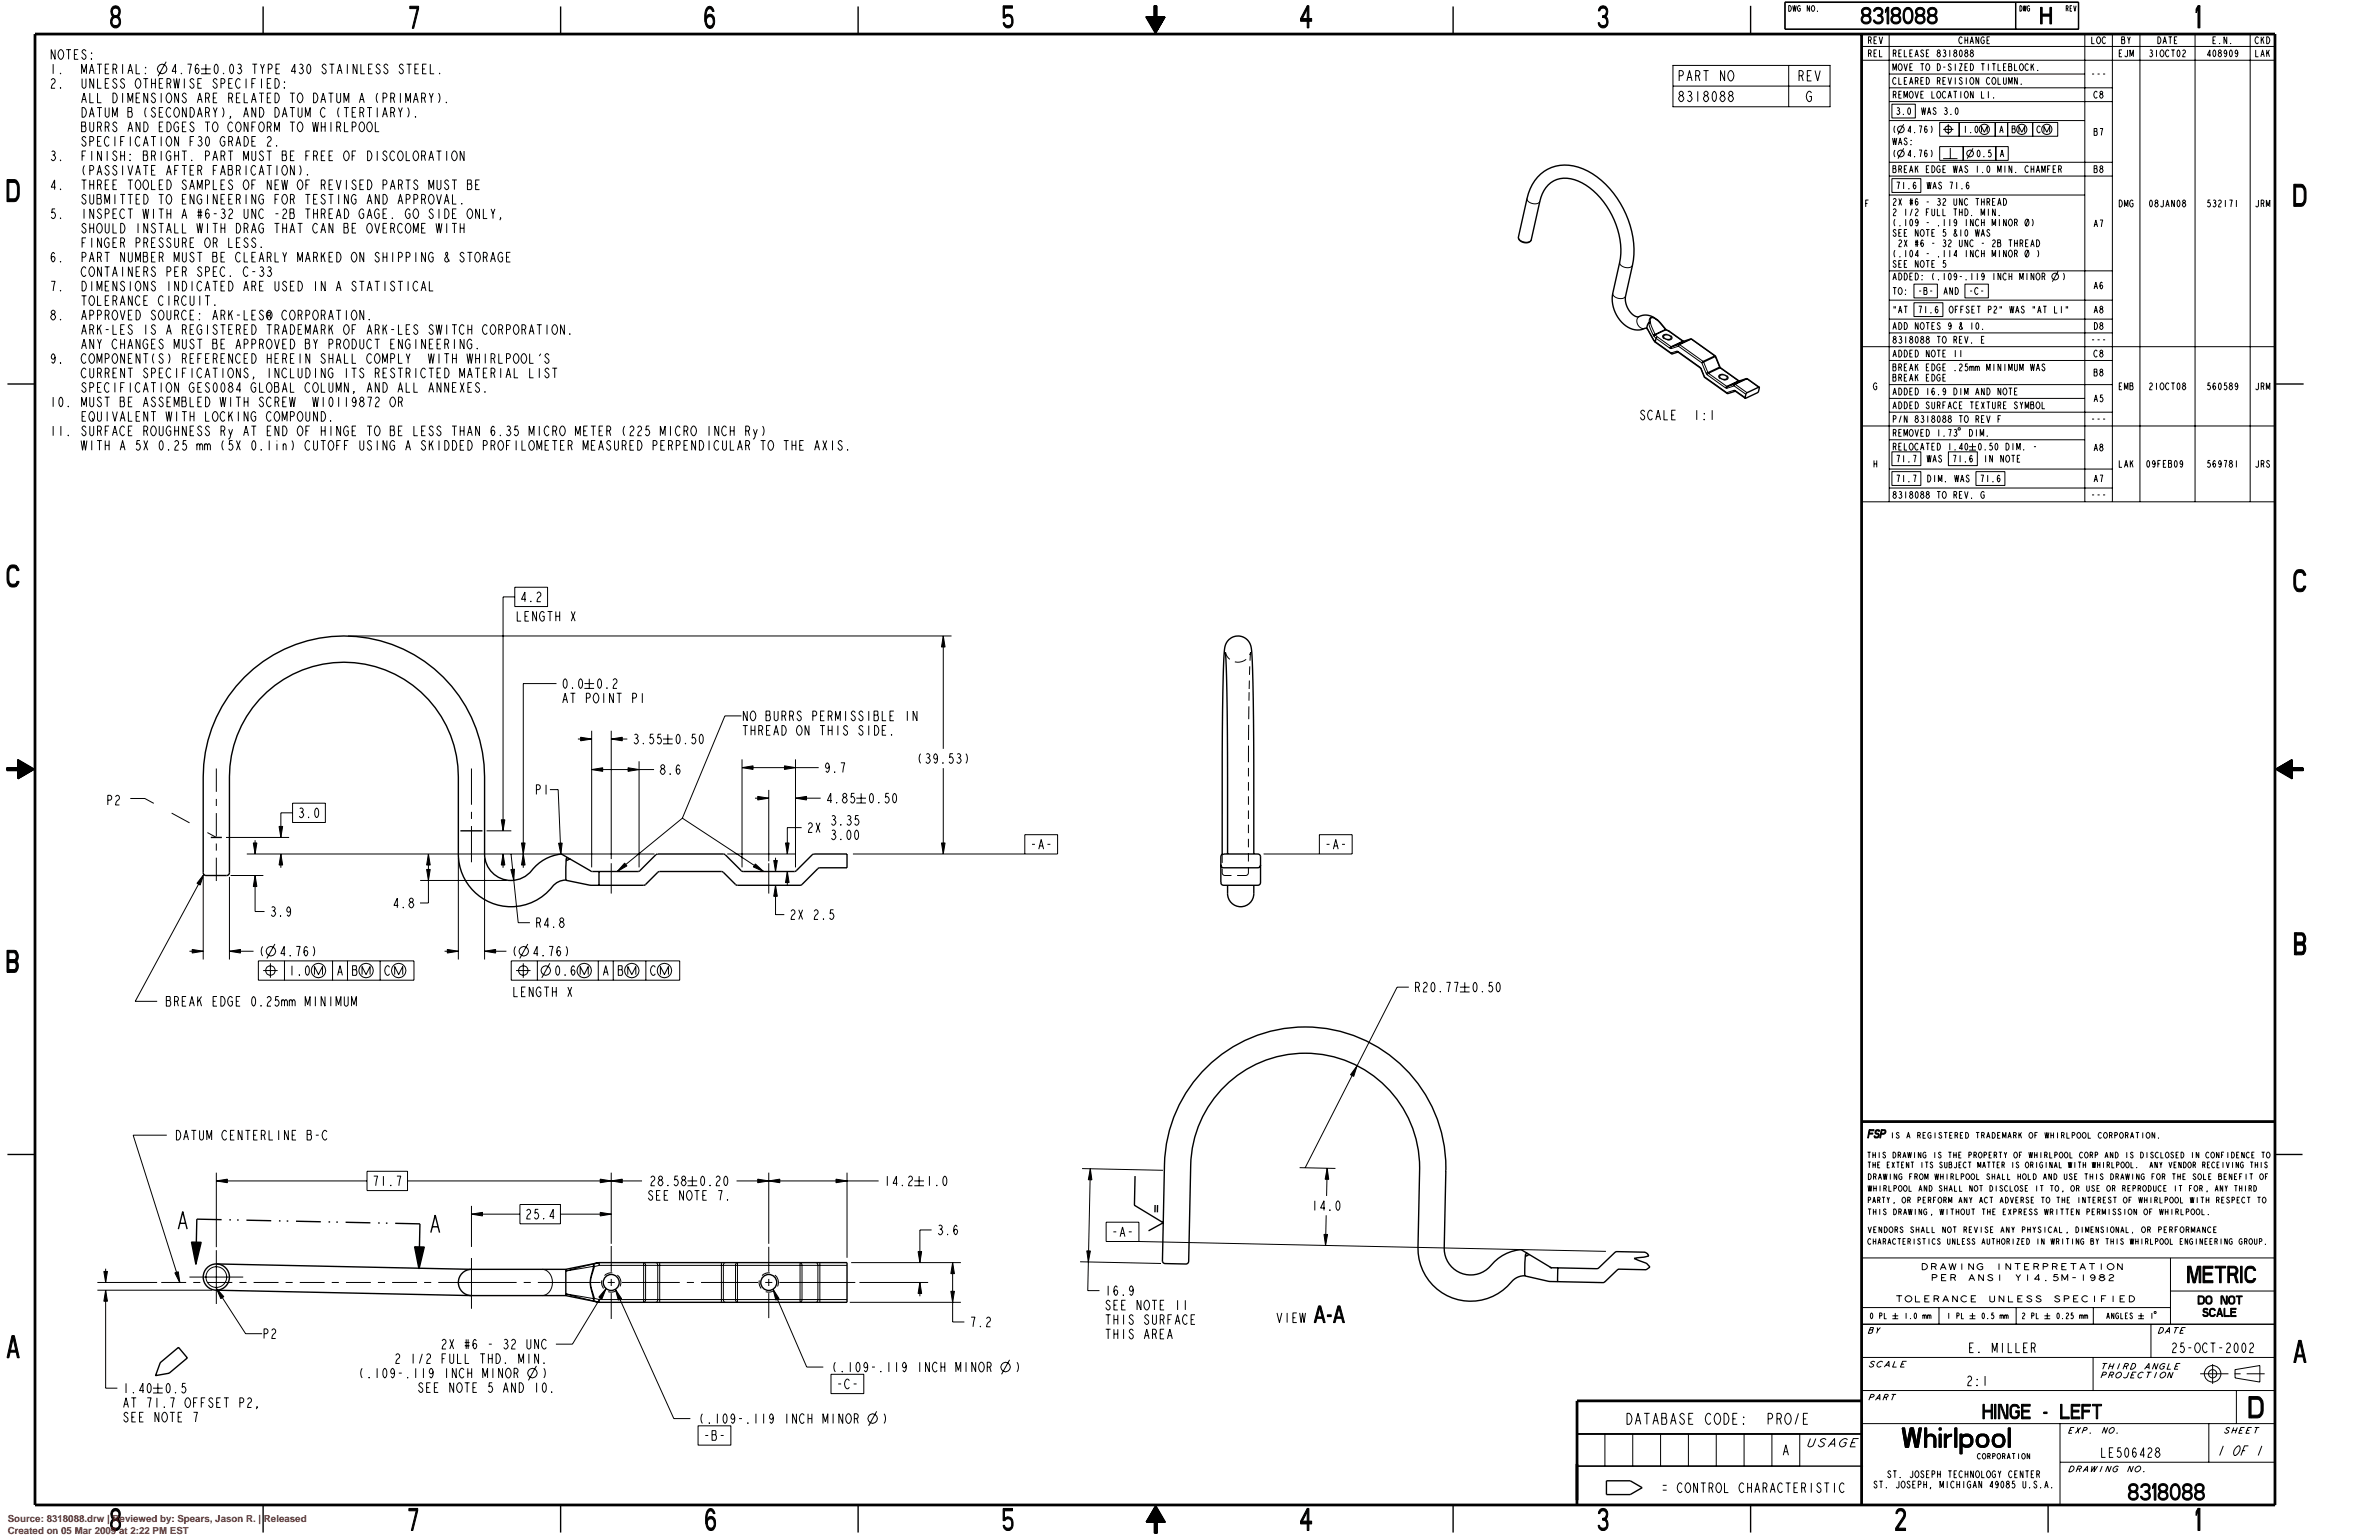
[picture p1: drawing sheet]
<svg xmlns="http://www.w3.org/2000/svg" width="863mm" height="558mm" viewBox="0 0 863 558" stroke-linecap="round" stroke-linejoin="round" font-family="sans-serif">
<defs><g id="words">
<g font-size="3.5" fill="#bf0000">
<text x="2.8" y="556.3">Created on 05 Mar 2009 at 2:22 PM EST</text>
<text x="2.8" y="552.1">Source: 8318088.drw | Reviewed by: Spears, Jason R. | Released</text>
</g>
</g></defs>
<g fill="none" stroke="#000" stroke-width=".36">
<path d="M20 18v3.5l-1.4-3.5v3.5M21.6 18.3l.3-.3a1.86 1.86 0 0 1 1.2 1.8 1.86 1.86 0 0 1-1.2 1.7l-.3-.3a2.29 2.29 0 0 1 0-2.9zM24 18h1.8M24.9 18v3.5M27 19.8h.9M28.4 18h-1.4v3.5h1.4M31.2 18.6l-.5-.6a.8 .8 0 0 0-.9 .9l.5 .6a1.03 1.03 0 0 1 .9 1 1.03 1.03 0 0 1-.9 1l-.7-.9M33.1 19.2l.2 .3zM647.7 .7h106.6v9.9h-106.6zM649.1 2a1.06 1.06 0 0 1 .9 1.1 1.06 1.06 0 0 1-.9 1zM650.5 2l.3 2.1 .4-2.1 .3 2.1 .3-2.1M653.3 2.4l-.4-.4a1.12 1.12 0 0 0-.7 1.1 1.12 1.12 0 0 0 .7 1l.4-.3v-.7h-.5"/>
<path d="M656.6 2v2.1l-.8-2.1v2.1M657.6 2.2l.2-.2a1.12 1.12 0 0 1 .7 1.1 1.12 1.12 0 0 1-.7 1l-.6-1zM659.5 3.9l.1 .2zM675.5 12.3h150v169.7h-150zM675.5 16.8h150M678 14.6h.6l.4-.4-.4-.9h-.6v2.5M678 19.3h.6l.4-.4-.4-.8h-.6v2.5M678.6 14.6l.4 1.2M678.6 19.3l.4 1.3M680 14.6h.6M680 19.3h.6M681 13.3h-1v2.5h1"/>
<path d="M681 18.1h-1v2.5h1M681.9 13.3l.6 2.5 .6-2.5M682 18.1v2.5h1M685.5 12.3v169.7M687 19.3h.6l.4-.4-.4-.8h-.6v2.5M687.6 19.3l.4 1.3M689 19.3h.6M690 18.1h-1v2.5h1M691 18.1v2.5h1M693 19.3h.6M694 18.1h-1v2.5h1M695.1 19.8h.8"/>
<path d="M698 18.5l-.4-.4-.6 .4 1 1.3-.1 .6-.5 .2-.5-.6M699 19.3h.6M700 18.1h-1v2.5h1M703.4 19.1l-.4-.4 .4-.6 .6 .4-.4 .6M705.1 18.3l.3-.2 .5 .2 .1 .4-.4 .4 .5 .9-.5 .6-.6-.4M705.4 19.1h.2M707.5 18.1v2.5M709.4 19.1l-.4-.4 .4-.6 .6 .4-.4 .6M711.3 18.3l.2-.2a1.69 1.69 0 0 1 0 2.5l-.5-.8zM712 13.8l-.4-.5a1.33 1.33 0 0 0-.8 1.3 1.33 1.33 0 0 0 .8 1.2l.4-.4M713 13.3v2.5M713 14.6h1"/>
<path d="M713.4 19.1l-.4-.4 .4-.6 .6 .4-.4 .6M714 13.3v2.5M714.9 15.8l.6-2.5 .6 2.5M715.1 15h.8M715.4 19.1l-.4-.4 .4-.6 .6 .4-.4 .6M718 13.3v2.5l-1-2.5v2.5M720 13.8l-.4-.5a1.31 1.31 0 0 0-.9 1.3 1.31 1.31 0 0 0 .9 1.2l.4-.4v-.8h-.5M721 14.6h.6M722 13.3h-1v2.5h1M731.4 .7v9.9M733 2.1a1.03 1.03 0 0 1 .7 1 1.03 1.03 0 0 1-.7 1zM734.2 2.1l.2 2 .3-2 .3 2 .2-2"/>
<path d="M736.5 2.4l-.3-.3a1.12 1.12 0 0 0 0 2l.3-1h-.4M749.8 3.1h.4l.3-.4-.3-.6h-.4v2M750.2 3.1l.3 1M751.2 3.1h.4M751.9 2.1h-.7v2h.7M752.5 2.1l.4 2 .4-2M756.5 12.3v169.7M759 13.3v2.5h1M761.1 13.6l.3-.3a1.33 1.33 0 0 1 .8 1.3 1.33 1.33 0 0 1-.8 1.2l-.6-1.2zM764 13.8l-.4-.5a1.33 1.33 0 0 0-.9 1.3 1.33 1.33 0 0 0 .9 1.2l.4-.4M766.5 12.3v169.7M769 19.3h.6"/>
<path d="M769.9 13.3l1 .3 .1 1.8-.2 .4h-.9zM769.9 14.4h.9M770 18.1h-1v2.5h1M772 13.3l.5 1.3v1.2M772 18.1v2.1l-.4 .4-.6-.4M773 13.3l-.5 1.3M776.5 12.3v169.7M780.1 18.3l.3-.2 .5 .2 .1 .4-.4 .4a.68 .68 0 0 1 .5 1 .68 .68 0 0 1-1 .3l-.1-.2M780.4 19.1h.2M782.5 18.1v2.5M783 13.3a1.25 1.25 0 0 1 1.2 1.3 1.25 1.25 0 0 1-1.2 1.2zM784.1 18.3l.3-.2a1.33 1.33 0 0 1 .9 1.2 1.33 1.33 0 0 1-.9 1.3l-.6-1.3z"/>
<path d="M784.9 15.8l.6-2.5 .6 2.5M785.1 15h.8M786.9 13.3h1.2M787 18.5l-.4-.4a1.33 1.33 0 0 0-.9 1.2 1.33 1.33 0 0 0 .9 1.3l.4-.4M787.5 13.3v2.5M787.9 18.1h1.2M788.5 18.1v2.5M789 14.6h.6M790 13.3h-1v2.5h1M790.3 18.3l.2-.2a1.69 1.69 0 0 1 0 2.5l-.5-.8zM792 18.5l.4-.4 .6 .4-1 2.1h1M796.5 12.3v169.7"/>
<path d="M802.1 20h-1.1l.9-1.9v2.5M803 14.6h.6M803.2 18.3l.3-.2a1.69 1.69 0 0 1 0 2.5l-.5-.8zM804 13.3h-1v2.5h1M805.4 15.6l.1 .2zM805.4 19.1l-.4-.4 .4-.6 .6 .4-.4 .6M808 13.3v2.5l-1-2.5v2.5M808 18.9l-.5 .7-.4-.3v-.8l.4-.4a1.69 1.69 0 0 1 0 2.5l-.4-.4M809.2 18.3l.3-.2a1.69 1.69 0 0 1 0 2.5l-.5-.8zM809.4 15.6l.1 .2zM812 18.9l-.5 .7-.4-.3-.1-.4 .5-.8a1.69 1.69 0 0 1 0 2.5l-.4-.4M816.5 12.3v169.7"/>
<path d="M818.5 18.1v2.5h1M819.5 13.8l-.4-.5a1.31 1.31 0 0 0-.9 1.3 1.31 1.31 0 0 0 .9 1.2l.4-.4M820.5 13.3v2.5M820.6 19.8h.8M821 14.2l.5 1.6M821.5 13.3l-1 1.5M822.5 13.3a1.25 1.25 0 0 1 1.2 1.3 1.25 1.25 0 0 1-1.2 1.2zM822.5 18.1v2.5M823 18.9l.5 1.7M823.5 18.1l-1 1.5M18.6 29.1l.5-.6h.4l.5 .6a1.35 1.35 0 0 1-.9 1.4l-.5 1.5h1.4M19.3 23.3v3.5"/>
<path d="M21.9 26.5l.2 .3zM21.9 31.7l.2 .3zM29.6 26.8v-3.5l.9 2.9 .9-2.9v3.5M29.6 37.3l.9-3.5 .9 3.5M29.8 28.5v2.9l.5 .6h.4l.5-.6v-2.9M29.8 39h.3a2 2 0 0 1 .4 3.5h-.7zM30 36.1h1M32.4 26.8l.9-3.5 .9 3.5M32.6 33.8v3.5h1.4M32.8 25.6h1M33.1 21.2l.2 .3zM34 28.5v3.5l-1.4-3.5v3.5"/>
<path d="M35.2 23.3h1.8M35.2 39h1.8M35.4 28.5v3.5h1.4M35.4 33.8v3.5h1.4M36.1 23.3v3.5M36.1 39v3.5M38.2 39v2.9l.5 .6h.4l.5-.6v-2.9M38.2 25h.9M38.2 30.3h.9M39.6 23.3h-1.4v3.5h1.4M39.6 28.5h-1.4v3.5h1.4M41 25h.9l.5-.6v-.6l-.5-.5h-.9v3.5"/>
<path d="M41 33.8a1.06 1.06 0 0 1 1.4 .8 1.72 1.72 0 0 1-1.4 2.7zM41.9 25l.5 1.8M42.4 29.1l-.5-.6a.8 .8 0 0 0-.9 .9l.5 .6a1.03 1.03 0 0 1 .9 1 1.03 1.03 0 0 1-.9 1l-.7-.9M44.5 23.3v3.5M44.5 33.8v3.5M45.2 29.1l-.5-.6a.8 .8 0 0 0-.9 .9l.5 .6a1.03 1.03 0 0 1 .9 1 1.03 1.03 0 0 1-.9 1l-.7-.9M46.4 26.8l.9-3.5 .9 3.5M46.4 37.3v-3.5l.9 2.9 .9-2.9v3.5M46.4 39h1.2l.2 .3-.2 1.2 .4 .5v.9l-.4 .6h-1.2zM46.8 25.6h1M49.4 23.3v3.5h1.4M49.4 35.5h.9"/>
<path d="M49.6 28.8l.3-.3a1.86 1.86 0 0 1 1.2 1.8 1.86 1.86 0 0 1-1.2 1.7l-.3-.3a2.29 2.29 0 0 1 0-2.9zM50.8 33.8h-1.4v3.5h1.4M52 28.5h1.8M52.7 26.5l.2 .3zM52.7 24.4l.2 .3zM52.9 28.5v3.5M53.1 39a3.1 3.1 0 0 0 0 3.5M53.6 33.8v3.5l-1.4-3.5v3.5M55 30.3h1.4M55 28.5v3.5M56.4 34.3l-.5-.5a.8 .8 0 0 0-.9 .8l.5 .6a1.03 1.03 0 0 1 .9 1 1.03 1.03 0 0 1-.9 1.1l-.7-.9M56.4 39.6l-.5-.6a.8 .8 0 0 0-.9 .9l.5 .6a1.03 1.03 0 0 1 .9 1 1.03 1.03 0 0 1-.9 1l-.7-.9"/>
<path d="M56.4 28.5v3.5M57.8 30.3h.9M58.5 33.8v3.5M59.2 28.5h-1.4v3.5h1.4M59.2 39h-1.4v3.5h1.4M60.3 22.4l-2.9 5.2M60.6 30.3h.9l.5-.6v-.6l-.5-.6h-.9v3.5M60.8 34l.3-.2a1.86 1.86 0 0 1 1.2 1.7 1.86 1.86 0 0 1-1.2 1.8l-.3-.3a2.29 2.29 0 0 1 0-3zM61.5 30.3l.5 1.7M62 39.6l-.5-.6a1.86 1.86 0 0 0-1.3 1.8 1.86 1.86 0 0 0 1.3 1.7l.5-.6M63 28.5l.6 3.5 .5-3.5 .5 3.5 .5-3.5M63.6 39.3l.3-.3a1.84 1.84 0 0 1 1.3 1.8 1.84 1.84 0 0 1-1.3 1.7l-.3-.3a2.29 2.29 0 0 1 0-2.9z"/>
<path d="M64 25.9h-1.5l1.2-2.6v3.5M64.8 33.8v3.5l-1.4-3.5v3.5M65.8 26.5l.2 .3zM66.9 28.5v3.5M67.6 34.3l-.5-.5a.8 .8 0 0 0-.9 .8l.5 .6a1.03 1.03 0 0 1 .9 1 1.03 1.03 0 0 1-.9 1.1l-.7-.9M67.6 39v3.5l-1.4-3.5v3.5M68.1 23.3h1.4l-.7 3.5M69 39a1.06 1.06 0 0 1 1.4 .9 1.72 1.72 0 0 1-1.4 2.6zM70.4 29.1l-.5-.6a.8 .8 0 0 0-.9 .9l.5 .6a1.03 1.03 0 0 1 .9 1 1.03 1.03 0 0 1-.9 1l-.7-.9M71.6 37.3l.9-3.5 .9 3.5M71.8 30.3h.9M72 36.1h1"/>
<path d="M72.1 23.8l-.5-.5a2.37 2.37 0 0 0 0 3.5 1.16 1.16 0 0 0 0-2.1l-.6 .3-.1 .6M73 25h3.5M73 26.8h3.5M73.2 28.5h-1.4v3.5h1.4M74.6 35.5h.9l.5-.6v-.6l-.5-.5h-.9v3.5M74.7 23.3v3.5M75.5 35.5l.5 1.8M77.4 39l.7 1.8v1.7M77.4 35.5h.9M78.1 23.5l.3-.2a2.37 2.37 0 0 1 0 3.5l-.1-.2a2.55 2.55 0 0 1-.2-3.1zM78.8 29.1l-.5-.6a.8 .8 0 0 0-.9 .9l.5 .6a1.03 1.03 0 0 1 .9 1 1.03 1.03 0 0 1-.9 1l-.7-.9M78.8 33.8h-1.4v3.5h1.4"/>
<path d="M78.8 39l-.7 1.8M80.2 30.3h.9l.5-.6v-.6l-.5-.6h-.9v3.5M80.7 39a3.1 3.1 0 0 1 0 3.5M81.1 26.5l.1 .3zM83 35.5h.9l.5-.6v-.6l-.5-.5h-.9v3.5M83 30.3h.9M83.7 23.5l.3-.2a2.37 2.37 0 0 1 0 3.5l-.1-.2a2.55 2.55 0 0 1-.2-3.1zM83.9 35.5l.5 1.8M84.4 28.5h-1.4v3.5h1.4M85.8 35.5h.9M86.3 23.5l.4-.2a.8 .8 0 0 1 .8 .8l-.5 .6a1.05 1.05 0 0 1 .7 1.2 1.05 1.05 0 0 1-1 .9l-.6-.6M86.7 24.7h.3"/>
<path d="M87.2 29.1l-.5-.6a1.86 1.86 0 0 0-1.3 1.8 1.86 1.86 0 0 0 1.3 1.7l.5-.6M87.2 33.8h-1.4v3.5h1.4M88.6 33.8v3.5h1.4M89.3 28.5v3.5M91.2 37.3l.9-3.5 .9 3.5M91.4 30.3h.9M91.6 23.3h1.7M91.6 36.1h1M92.4 23.3v3.5M92.8 28.5h-1.4v3.5M92.8 39v3.5l-1.4-3.5v3.5M94 33.8h1.8"/>
<path d="M94.2 39a1.06 1.06 0 0 1 1.4 .9 1.72 1.72 0 0 1-1.4 2.6zM94.5 23.3l.7 1.7v1.8M94.9 28.5v3.5M94.9 33.8v3.5M95.9 23.3l-.7 1.7M97 30.3h.9M97 35.5h.9M97.3 25h.9l.5-.6v-.6l-.5-.5h-.9v3.5M98.4 28.5h-1.4v3.5h1.4M98.4 33.8h-1.4v3.5h1.4M99.8 28.5a1.06 1.06 0 0 1 1.4 .9 1.75 1.75 0 0 1-1.4 2.6zM99.8 33.8a1.06 1.06 0 0 1 1.4 .8 1.72 1.72 0 0 1-1.4 2.7z"/>
<path d="M99.8 39h.3a2 2 0 0 1 .4 3.5h-.7zM100.1 25h.9M101.5 23.3h-1.4v3.5h1.4M103.1 31.7l.2 .3zM103.1 29.7l.2 .3zM105.2 33.8h1.8M105.2 39h1.8M106.1 33.8v3.5M106.1 39v3.5M107.3 25.9h-1.6l1.3-2.6v3.5M108.2 39v2.9l.5 .6h.4l.5-.6v-2.9M108.4 34l.3-.2a1.86 1.86 0 0 1 1.2 1.7 1.86 1.86 0 0 1-1.2 1.8l-.3-.3a2.29 2.29 0 0 1 0-3z"/>
<path d="M108.7 23.5l.4-.2a.8 .8 0 0 1 .8 .8l-.5 .6a1.05 1.05 0 0 1 .7 1.2 1.05 1.05 0 0 1-1 .9l-.6-.6M109.1 24.7h.3M111.7 23.5l.3-.2a2.37 2.37 0 0 1 0 3.5l-.1-.2a2.55 2.55 0 0 1-.2-3.1zM113.8 33.8a1.06 1.06 0 0 1 1.4 .8 1.72 1.72 0 0 1-1.4 2.7zM116.4 37.3l.9-3.5 .9 3.5M116.8 36.1h1M118 39.6l-.5-.6a1.86 1.86 0 0 0-1.3 1.8 1.86 1.86 0 0 0 1.3 1.7l.5-.6M118.3 23.8l-.5-.5a.8 .8 0 0 0-.9 .8l.6 .6a1.03 1.03 0 0 1 .8 1 1.03 1.03 0 0 1-.8 1.1l-.7-.9M119.2 33.8h1.8M119.6 23.3h1.7M120.1 33.8v3.5M120.4 23.3v3.5"/>
<path d="M122.2 33.8v2.9l.5 .6h.4l.5-.6v-2.9M122.4 26.8l.8-3.5 .9 3.5M122.7 25.6h1.1M123.1 39a3.1 3.1 0 0 0 0 3.5M124.8 37.3v-3.5l.9 2.9 .9-2.9v3.5M124.8 39h1.8M125.7 39v3.5M126 23.3v3.5M129.2 39h-1.4v3.5h1.4M129.5 23.3v3.5l-1.4-3.5v3.5M130.4 37.3l.9-3.5 .9 3.5M130.8 36.1h1"/>
<path d="M130.9 23.3v3.5h1.4M133.2 39h1.8M133.7 25h.9M134.1 39v3.5M135.1 23.3h-1.4v3.5h1.4M136.9 39v3.5M137.1 33.8a3.1 3.1 0 0 0 0 3.5M137.9 23.8l-.5-.5a.8 .8 0 0 0-.9 .8l.6 .6a1.03 1.03 0 0 1 .8 1 1.03 1.03 0 0 1-.8 1.1l-.7-.9M139 35.5h.9l.5-.6v-.6l-.5-.5h-.9v3.5M140.7 23.8l-.5-.5a.8 .8 0 0 0-.9 .8l.6 .6a1.03 1.03 0 0 1 .8 1 1.03 1.03 0 0 1-.8 1.1l-.7-.9M141.8 35.5h.9l.5-.6v-.6l-.5-.5h-.9v3.5M142.7 35.5l.5 1.8"/>
<path d="M144.6 39l.7 1.8v1.7M145.3 33.8v3.5M146 39l-.7 1.8M146.3 23.8l-.5-.5a.8 .8 0 0 0-.9 .8l.6 .6a1.03 1.03 0 0 1 .8 1 1.03 1.03 0 0 1-.8 1.1l-.7-.9M147.2 37.3v-3.5l.9 2.9 .9-2.9v3.5M147.6 23.3h1.7M147.9 39a3.1 3.1 0 0 1 0 3.5M148.4 23.3v3.5M150 37.3l.9-3.5 .9 3.5M150.4 36.1h1M150.5 25h.9M151.9 23.3h-1.4v3.5h1.4"/>
<path d="M153 35.5h.9l.5-.6v-.6l-.5-.5h-.9v3.5M153.3 25h.9M153.9 35.5l.5 1.8M154.7 23.3h-1.4v3.5h1.4M155.8 33.8l.7 1.7v1.8M156.1 23.3v3.5h1.4M157.2 33.8l-.7 1.7M159.1 33.8a3.1 3.1 0 0 1 0 3.5M159.5 26.5l.1 .3zM161.9 37l.2 .3zM606.9 23.7h57.3M606.9 38.7h57.3"/>
<path d="M607.1 31.2h57M607.1 23.7v15M609.3 27.5h.9l.6-.7v-.6l-.6-.6h-.9v3.7M609.5 35l.4-.3a1.04 1.04 0 0 1 1.1 1.1 1.04 1.04 0 0 1-1.3 .9l-.2-.2a.98 .98 0 0 1 0-1.5zM609.9 34.7l-.6-.7a.86 .86 0 0 1 .9-.9l.6 .6-.6 1M612.1 29.3l1-3.7 .9 3.7M612.5 33.4l.4-.3a.86 .86 0 0 1 .9 .9l-.6 .7a1.12 1.12 0 0 1 .8 1.2 1.12 1.12 0 0 1-1.1 .9l-.6-.6M612.5 28.1h1.1M612.9 34.7h.3M615.3 27.5h.9l.6-.7v-.6l-.6-.6h-.9v3.7M616.1 33.1v3.7M616.2 27.5l.6 1.8"/>
<path d="M618.1 25.6h1.9M618.5 35l.4-.3a1.04 1.04 0 0 1 1.1 1.1 1.04 1.04 0 0 1-1.3 .9l-.2-.2a.98 .98 0 0 1 0-1.5zM618.9 34.7l-.6-.7a.86 .86 0 0 1 .9-.9l.6 .6-.6 1M619.1 25.6v3.7M621.7 33.4l.4-.3a2.53 2.53 0 0 1 0 3.7l-.2-.1a2.72 2.72 0 0 1-.2-3.3zM624.5 35l.4-.3a1.04 1.04 0 0 1 1.1 1.1 1.04 1.04 0 0 1-1.3 .9l-.2-.2a.98 .98 0 0 1 0-1.5zM624.9 34.7l-.6-.7a.86 .86 0 0 1 .9-.9l.6 .6-.6 1M625.8 25.6v3.7l-1.5-3.7v3.7M627.5 25.9l.4-.3a2 2 0 0 1 1.3 1.9 2 2 0 0 1-1.3 1.8l-.4-.3a2.45 2.45 0 0 1 0-3.1zM627.5 35l.4-.3a1.04 1.04 0 0 1 1.1 1.1 1.04 1.04 0 0 1-1.3 .9l-.2-.2a.98 .98 0 0 1 0-1.5zM627.9 34.7l-.6-.7a.86 .86 0 0 1 .9-.9l.6 .6-.6 1M649.1 23.7v15"/>
<path d="M652.8 27.5h.9l.6-.7v-.6l-.6-.6h-.9v3.7M653.7 27.5l.6 1.8M655.8 27.5h.9M657.3 25.6h-1.5v3.7h1.5M657.3 33.7l-.6-.6a2 2 0 0 0-1.3 1.9 2 2 0 0 0 1.3 1.8l.6-.6v-1.2h-.7M658.6 25.6l1 3.7 .9-3.7M664.1 23.7v15M675.5 21.8h150M685.5 26.8h71M685.5 31.8h81M685.5 36.8h81M686.5 37.8h8.5v5h-8.5z"/>
<path d="M686.9 25.6v-2.5l.6 2.1 .6-2.1v2.5M687 34.3h.6l.4-.4-.4-.8h-.6v2.5M687.6 34.3l.4 1.3M688 28.5l-.4-.4a1.33 1.33 0 0 0-.8 1.2 1.33 1.33 0 0 0 .8 1.3l.4-.4M688.4 39.2l.2-.2 .5 .2 .1 .5-.3 .4a.68 .68 0 0 1 .4 .9 .68 .68 0 0 1-.9 .3l-.1-.2M689 28.1v2.5h1M689 34.3h.6M689.1 23.3l.3-.2a1.33 1.33 0 0 1 .9 1.2 1.33 1.33 0 0 1-.9 1.3l-.4-.4a1.57 1.57 0 0 1 .1-1.9zM690 33.1h-1v2.5h1M690.9 23.1l.6 2.5 .6-2.5M690.9 35.6v-2.5l.6 2.1 .6-2.1v2.5M691 29.3h.6"/>
<path d="M692 28.1h-1v2.5h1M692.5 39.2l.2-.2a1.69 1.69 0 0 1 0 2.5l-.5-.8zM692.9 30.6l.6-2.5 .6 2.5M693 24.3h.6M693.1 33.3l.3-.2a1.33 1.33 0 0 1 .9 1.2 1.33 1.33 0 0 1-.9 1.3l-.7-1.3zM693.1 29.8h.8M694 23.1h-1v2.5h1M694.9 20.6l.6-2.5 .6 2.5M694.9 33.1l.6 2.5 .6-2.5M695 29.3h.6l.4-.4-.4-.8h-.6v2.5M695.6 29.3l.4 1.3M696.9 23.1h1.2"/>
<path d="M697 29.3h.6M697 34.3h.6M697.3 39l.3 2.5 .4-2.5 .4 2.5 .3-2.5M697.5 23.1v2.5M698 28.1h-1v2.5h1M698 33.1h-1v2.5h1M699 28.1a1.25 1.25 0 0 1 1.2 1.2 1.25 1.25 0 0 1-1.2 1.3zM699.1 23.3l.3-.2a1.33 1.33 0 0 1 .9 1.2 1.33 1.33 0 0 1-.9 1.3l-.7-1.3zM701 33.1v2.5h1M702.5 39.5l-.4-.5-.6 .5 1 1.2-.1 .6-.5 .2-.5-.6M703 23.1a1.25 1.25 0 0 1 1.2 1.2 1.25 1.25 0 0 1-1.2 1.3zM703 29.3h.6l.4-.4-.4-.8h-.6v2.5"/>
<path d="M703.1 33.3l.3-.2a1.33 1.33 0 0 1 .9 1.2 1.33 1.33 0 0 1-.9 1.3l-.7-1.3zM703.6 29.3l.4 1.3M705 29.3h.6M705.1 24.3h.8M705.6 39.2l.5-.2 .4 .5-.4 .6a.68 .68 0 0 1 .5 .9 .68 .68 0 0 1-1 .3l-.1-.2M706 28.1h-1v2.5h1M706 33.5l-.4-.4a1.33 1.33 0 0 0-.8 1.2 1.33 1.33 0 0 0 .8 1.3l.4-.4M706.9 28.1l.6 2.5 .6-2.5M706.9 35.6l.6-2.5 .6 2.5M707.1 34.8h.8M708 23.5l-.4-.4-.6 .4 1 1.3-.1 .6-.5 .2-.5-.6M708.9 33.1h1.2"/>
<path d="M709.5 23.1v2.5M709.5 28.1v2.5M709.5 33.1v2.5M709.7 39.2l.3-.2a1.7 1.7 0 0 1 0 2.5l-.5-.8zM711 23.1h1l-1 2.5h1M711.5 33.1v2.5M712 28.5l-.4-.4-.6 .4 1 1.3-.1 .6-.5 .2-.5-.6M713 24.3h.6M713.1 33.3l.3-.2a1.33 1.33 0 0 1 .9 1.2 1.33 1.33 0 0 1-.9 1.3l-.7-1.3zM713.5 28.1v2.5M714 23.1h-1v2.5h1M715 23.1a1.25 1.25 0 0 1 1.2 1.2 1.25 1.25 0 0 1-1.2 1.3z"/>
<path d="M715.1 28.3l.3-.2a1.33 1.33 0 0 1 .8 1.2 1.33 1.33 0 0 1-.8 1.3l-.4-.4a1.58 1.58 0 0 1 .1-1.9zM716 33.1v2.5l-1-2.5v2.5M718 28.1v2.5l-1-2.5v2.5M718.9 23.1h1.2M719 33.1v2.5h1M719.5 23.1v2.5M721.5 23.1v2.5M721.5 33.1v2.5M722 28.5l-.4-.4a1.33 1.33 0 0 0-.8 1.2 1.33 1.33 0 0 0 .8 1.3l.4-.4M722.9 23.1h1.2M723.1 28.3l.3-.2a1.33 1.33 0 0 1 .9 1.2 1.33 1.33 0 0 1-.9 1.3l-.7-1.3zM723.4 35.4l.1 .2z"/>
<path d="M723.5 23.1v2.5M725 23.1v2.5h1M725 28.1v2.5h1M727 28.1v2.1l.4 .4 .6-.4v-2.1M727 24.3h.6M728 23.1h-1v2.5h1M728.9 23.1l1 .2 .1 1.9-.3 .4h-.8zM728.9 30.6v-2.5l.6 2.1 .6-2.1v2.5M728.9 24.1h.8M731 23.1v2.5h1M732 28.1v2.5l-1-2.5v2.5M733.1 23.3l.3-.2a1.33 1.33 0 0 1 .9 1.2 1.33 1.33 0 0 1-.9 1.3l-.7-1.3z"/>
<path d="M733.4 30.4l.1 .2zM736 23.5l-.4-.4a1.33 1.33 0 0 0-.8 1.2 1.33 1.33 0 0 0 .8 1.3l.4-.4M737 23.1v2.5M737.5 23.9l.5 1.7M738 23.1l-1 1.5M739.4 25.4l.1 .2zM759.1 26.8h.8M761 33.5l-.4-.4a1.33 1.33 0 0 0-.9 1.2 1.33 1.33 0 0 0 .9 1.3l.4-.4M761.1 26.8h.8M762.4 34.1l-.4-.4 .4-.6 .6 .4-.4 .6M763.1 26.8h.8M772.9 20.6v-2.5l.6 2.1 .6-2.1v2.5"/>
<path d="M820.4 20.6l.6-2.5 .6 2.5M18.8 55l.3-.2a.8 .8 0 0 1 .9 .8l-.5 .6a1.05 1.05 0 0 1 .7 1.2 1.05 1.05 0 0 1-1.1 .9l-.5-.6M19.1 56.2h.4M21.9 58l.2 .3zM29.6 44.3h1.2l.2 .2-.2 1.2 .4 .6v.9l-.4 .6h-1.2zM29.6 45.7h1.2M29.8 56.5h.9M31.2 50.1l-.5-.6a.8 .8 0 0 0-.9 .9l.5 .6a1.03 1.03 0 0 1 .9 1 1.03 1.03 0 0 1-.9 1l-.7-.9M31.2 54.8h-1.4v3.5M32.4 42.5l.9-3.5 .9 3.5M32.6 44.3v2.9l.5 .6h.4l.5-.6v-2.9M32.6 51.3h.9l.5-.6v-.6l-.5-.6h-.9v3.5"/>
<path d="M32.8 41.3h1M33.3 54.8v3.5M35.4 46h.9l.5-.6v-.6l-.5-.5h-.9v3.5M35.4 51.3h.9M36.3 46l.5 1.8M36.8 49.5h-1.4v3.5h1.4M36.8 54.8v3.5l-1.4-3.5v3.5M38.2 46h.9l.5-.6v-.6l-.5-.5h-.9v3.5M38.9 54.8v3.5M39.1 46l.5 1.8M39.6 50.1l-.5-.6a1.86 1.86 0 0 0-1.3 1.8 1.86 1.86 0 0 0 1.3 1.7l.5-.6M40.8 42.5v-3.5l.9 2.9 .9-2.9v3.5"/>
<path d="M41.7 49.5v3.5M42.4 44.8l-.5-.5a.8 .8 0 0 0-.9 .8l.5 .6a1.03 1.03 0 0 1 .9 1 1.03 1.03 0 0 1-.9 1.1l-.7-.9M42.4 55.3l-.5-.5a.8 .8 0 0 0-.9 .8l.5 .6a1.03 1.03 0 0 1 .9 1 1.03 1.03 0 0 1-.9 1.1l-.7-.9M43.8 51.3h.9M43.8 56.5h1.4M43.8 54.8v3.5M45.2 49.5h-1.4v3.5M45.2 54.8v3.5M46.4 47.8l.9-3.5 .9 3.5M46.4 40.5h1.2M46.8 46.6h1M47.1 58l.2 .3z"/>
<path d="M47.1 55.9l.2 .3zM47.3 49.5v3.5M50.8 44.3v3.5l-1.4-3.5v3.5M50.8 50.1l-.5-.6a1.86 1.86 0 0 0-1.3 1.8 1.86 1.86 0 0 0 1.3 1.7l.5-.6M52 53l.9-3.5 .9 3.5M52 54.8h1.2l.2 .2-.2 1.2 .4 .6v.9l-.4 .6h-1.2zM52 56.2h1.2M52.2 44.3a1.06 1.06 0 0 1 1.4 .8 1.72 1.72 0 0 1-1.4 2.7zM52.4 51.8h1M54.8 49.5h1.8M55 56.5h.9l.5-.6v-.6l-.5-.5h-.9v3.5M55.7 49.5v3.5"/>
<path d="M55.9 56.5l.5 1.8M57.8 40.8h.9M57.8 46h.9M58.5 49.5v3.5M58.5 54.8v3.5M59.2 44.3h-1.4v3.5h1.4M60.6 44.3a1.06 1.06 0 0 1 1.4 .8 1.72 1.72 0 0 1-1.4 2.7zM60.8 49.8l.3-.3a1.86 1.86 0 0 1 1.2 1.8 1.86 1.86 0 0 1-1.2 1.7l-.3-.3a2.29 2.29 0 0 1 0-2.9zM62 55.3l-.5-.5a1.86 1.86 0 0 0-1.3 1.7 1.86 1.86 0 0 0 1.3 1.8l.5-.6v-1.2h-.7M63.4 56.5h1.4M63.4 54.8v3.5M64.8 44.8l-.5-.5a1.86 1.86 0 0 0-1.3 1.7 1.86 1.86 0 0 0 1.3 1.8l.5-.6v-1.2h-.7"/>
<path d="M64.8 49.5v3.5l-1.4-3.5v3.5M64.8 54.8v3.5M66 54.8h1.8M66.2 46h.9M66.9 54.8v3.5M67.6 44.3h-1.4v3.5h1.4M69 51.3h.9M69.5 58l.2 .3zM70.4 44.8l-.5-.5a.8 .8 0 0 0-.9 .8l.5 .6a1.03 1.03 0 0 1 .9 1 1.03 1.03 0 0 1-.9 1.1l-.7-.9M70.4 49.5h-1.4v3.5M71.6 42.5l.9-3.5 .9 3.5M72 49.8l.3-.3a.8 .8 0 0 1 .9 .9l-.5 .6a1.05 1.05 0 0 1 .7 1.1 1.05 1.05 0 0 1-1.1 .9l-.5-.6"/>
<path d="M72 41.3h1M72.3 51h.4M74.4 44.3h1.8M74.6 40.8h.9l.5-.6v-.6l-.5-.6h-.9v3.5M74.6 56.5h.9l.5-.6v-.6l-.5-.5h-.9v3.5M74.9 49.8l.4-.3a2.37 2.37 0 0 1 0 3.5l-.2-.1a2.55 2.55 0 0 1-.2-3.1zM75.3 44.3v3.5M75.5 40.8l.5 1.7M77.2 58.3l.9-3.5 .9 3.5M77.6 44.5l.3-.2a1.86 1.86 0 0 1 1.2 1.7 1.86 1.86 0 0 1-1.2 1.8l-.3-.3a2.29 2.29 0 0 1 0-3zM77.6 57.1h1M80.2 56.5h.9l.5-.6v-.6l-.5-.5h-.9v3.5"/>
<path d="M81.1 56.5l.5 1.8M81.6 50.1l-.5-.6a1.86 1.86 0 0 0-1.3 1.8 1.86 1.86 0 0 0 1.3 1.7l.5-.6v-1.1h-.7M82.8 54.8h1.8M83 51.3h.9l.5-.6v-.6l-.5-.6h-.9v3.5M83.7 42.5l-.2-.3 .2 .3-.4 .6M83.7 54.8v3.5M83.9 51.3l.5 1.7M84.4 44.8l-.5-.5a1.86 1.86 0 0 0-1.3 1.7 1.86 1.86 0 0 0 1.3 1.8l.5-.6M85.6 53l.9-3.5 .9 3.5M86 44.5l.3-.2a1.86 1.86 0 0 1 1.2 1.7 1.86 1.86 0 0 1-1.2 1.8l-.3-.3a2.29 2.29 0 0 1 0-3zM86 51.8h1M88.4 42.5l.9-3.5 .9 3.5"/>
<path d="M88.4 58.3v-3.5l.9 2.9 .9-2.9v3.5M88.6 49.5a1.06 1.06 0 0 1 1.4 .9 1.72 1.72 0 0 1-1.4 2.6zM88.8 41.3h1M90 44.3v3.5l-1.4-3.5v3.5M91.4 54.8v2.9l.5 .6h.4l.5-.6v-2.9M91.4 46h.9M91.4 51.3h.9M92.8 44.3h-1.4v3.5M92.8 49.5h-1.4v3.5h1.4M94.4 44.5l.3-.2a1.86 1.86 0 0 1 1.2 1.7 1.86 1.86 0 0 1-1.2 1.8l-.3-.3a2.29 2.29 0 0 1 0-3zM95.6 55.3l-.5-.5a.8 .8 0 0 0-.9 .8l.5 .6a1.03 1.03 0 0 1 .9 1 1.03 1.03 0 0 1-.9 1.1l-.7-.9M96.8 54.8h1.8"/>
<path d="M97 46h.9l.5-.6v-.6l-.5-.5h-.9v3.5M97 50.1l.5-.6h.4l.5 .6a1.36 1.36 0 0 1-.9 1.4l-.5 1.5h1.4M97.7 54.8v3.5M97.9 46l.5 1.8M99.6 47.8v-3.5l.9 2.9 .9-2.9v3.5M100.3 52.7l.2 .3zM102.4 42.5l.9-3.5 .9 3.5M102.4 54.8h1.2l.2 .2-.2 1.2 .4 .6v.9l-.4 .6h-1.2zM102.4 56.2h1.2M102.8 41.3h1M105.2 44.3h1.8M105.4 56.5h.9"/>
<path d="M106.1 44.3v3.5M106.8 54.8h-1.4v3.5h1.4M108.4 44.5l.3-.2a1.86 1.86 0 0 1 1.2 1.7 1.86 1.86 0 0 1-1.2 1.8l-.3-.3a2.29 2.29 0 0 1 0-3zM110.8 42.5v-3.5l.9 2.9 .9-2.9v3.5M111 56.5h.9M112.4 54.8h-1.4v3.5M113.4 44.3l.6 3.5 .5-3.5 .5 3.5 .5-3.5M113.8 56.5h.9l.5-.6v-.6l-.5-.5h-.9v3.5M114.7 56.5l.5 1.8M116.6 46h1.4M116.6 44.3v3.5M116.6 56.5h.9"/>
<path d="M118 54.8h-1.4v3.5h1.4M118 44.3v3.5M119.4 56.5h.9M120.1 44.3v3.5M120.8 54.8h-1.4v3.5h1.4M122.2 46h.9l.5-.6v-.6l-.5-.5h-.9v3.5M123.1 46l.5 1.8M125 44.3v3.5h1.4M125.2 55l.3-.2a1.86 1.86 0 0 1 1.2 1.7 1.86 1.86 0 0 1-1.2 1.8l-.3-.3a2.29 2.29 0 0 1 0-3zM127.8 46h.9l.5-.6v-.6l-.5-.5h-.9v3.5M127.8 40.8h.9M127.8 56.5h.9"/>
<path d="M129.2 54.8h-1.4v3.5M130.6 40.8h.9l.5-.6v-.6l-.5-.6h-.9v3.5M130.8 44.5l.3-.2a1.86 1.86 0 0 1 1.2 1.7 1.86 1.86 0 0 1-1.2 1.8l-.3-.3a2.29 2.29 0 0 1 0-3zM131.5 40.8l.5 1.7M133.4 54.8a1.06 1.06 0 0 1 1.4 .8 1.72 1.72 0 0 1-1.4 2.7zM133.6 44.5l.3-.2a1.86 1.86 0 0 1 1.2 1.7 1.86 1.86 0 0 1-1.2 1.8l-.3-.3a2.29 2.29 0 0 1 0-3zM136.2 44.3v3.5h1.4M136.9 54.8v3.5M138.8 42.5l.9-3.5 .9 3.5M139.2 41.3h1M140.4 55.3l-.5-.5a.8 .8 0 0 0-.9 .8l.5 .6a1.03 1.03 0 0 1 .9 1 1.03 1.03 0 0 1-.9 1.1l-.7-.9M141.8 40.8h.9l.5-.6v-.6l-.5-.6h-.9v3.5"/>
<path d="M142.7 40.8l.5 1.7M143.2 55.3l-.5-.5a1.86 1.86 0 0 0-1.3 1.7 1.86 1.86 0 0 0 1.3 1.8l.5-.6M144.8 55l.3-.2a1.86 1.86 0 0 1 1.2 1.7 1.86 1.86 0 0 1-1.2 1.8l-.3-.3a2.29 2.29 0 0 1 0-3zM147.4 54.8v3.5h1.4M150.4 55l.3-.2a1.86 1.86 0 0 1 1.2 1.7 1.86 1.86 0 0 1-1.2 1.8l-.3-.3a2.29 2.29 0 0 1 0-3zM150.7 42.2l.2 .3zM153 56.5h.9l.5-.6v-.6l-.5-.5h-.9v3.5M153.9 56.5l.5 1.8M155.6 58.3l.9-3.5 .9 3.5M156 57.1h1M158.4 54.8h1.8M159.3 54.8v3.5"/>
<path d="M162.1 54.8v3.5M164.4 55l.3-.2a1.86 1.86 0 0 1 1.2 1.7 1.86 1.86 0 0 1-1.2 1.8l-.3-.3a2.29 2.29 0 0 1 0-3zM168.4 54.8v3.5l-1.4-3.5v3.5M685.5 43.7h71M685.5 58.8h81M686.8 50l.3 2.5 .4-2.5 .4 2.5 .4-2.5M687.6 45.7l-.3 1 .3 1.5M687.6 54.4l-.3 1.1 .3 1.4M688.6 40.1h.3M688.9 52.5l.6-2.5 .6 2.5M689.1 51.7h.8M690.6 41.3l.2 .2z"/>
<path d="M690.8 45l-2.1 3.8M690.8 53.8l-2.1 3.7M692 50.5l-.4-.5-.6 .5 1 1.2-.1 .6-.5 .2-.5-.6M693.4 52.3l.1 .2zM693.4 50.9l.1 .2zM693.5 47.5h-1.2l.9-1.8v2.5M693.5 56.3h-1.2l.9-1.9v2.5M694.7 48l.1 .2zM694.7 56.7l.1 .2zM696.3 45.7h1l-.5 2.5M696.3 54.4h1l-.5 2.5M699.2 46.1l-.4-.4a1.69 1.69 0 0 0 0 2.5l.4-.5v-.8l-.4-.2-.5 .6"/>
<path d="M699.2 54.8l-.4-.4a1.69 1.69 0 0 0 0 2.5l.4-.4v-.8l-.4-.2-.5 .6M699.4 41.5l.6-2.5 .6 2.5M699.6 40.7h.8M700.7 45.7l.4 1-.4 1.5M700.7 54.4l.4 1.1-.4 1.4M703.8 44.4h7.1v5h-7.1zM703.8 53.2h8.6v5h-8.6zM705.1 46.9h3.7M705.1 57.5h5.2M705.9 40.1h.2M707 45v3.8M707.7 53.7v3.8"/>
<path d="M707.9 41.3l.1 .2zM710.9 44.4h13.1v5h-13.1zM712.4 53.2h11.8v5h-11.8zM713.2 45.7v2.5M715 48l.2 .2zM715.9 53.8l-2.1 3.7M716.9 45.9l.3-.2a1.69 1.69 0 0 1 0 2.5l-.5-.9zM717.7 54.6l.3-.2a1.69 1.69 0 0 1 0 2.5l-.5-.8zM719 48v-2.1l1 2.1 1.1-2.1v2.1M719.8 56.7l.2 .2zM722.5 54.4h-.8l-.1 1.1 .2-.3a.84 .84 0 0 1 .8 .9 .84 .84 0 0 1-.8 .8l-.3-.4M724 44.4h4.5v5h-4.5z"/>
<path d="M724.2 53.2h4.5v5h-4.5zM725.6 48.2l.6-2.5 .7 2.5M725.8 56.9l.7-2.5 .6 2.5M725.9 47.3h.7M726.1 56.1h.7M728.5 44.4h9.1v5h-9.1zM730.1 45.7l1 .2 .2 1.8-.3 .5h-.9zM730.1 46.7h.9M732.6 48v-2.1l1 2.1 1.1-2.1v2.1M737.6 44.4h9.1v5h-9.1zM740.3 46.1l-.3-.4a1.33 1.33 0 0 0-.9 1.2 1.33 1.33 0 0 0 .9 1.3l.3-.5M741.7 48v-2.1l1 2.1 1.1-2.1v2.1"/>
<path d="M759.9 46.6l1 .2 .1 1.9-.2 .4h-.9zM759.9 47.6h.9M762 46.6h1l-.5 2.5M20 75.8h-1.1l-.1 1.4 .3-.3a1.17 1.17 0 0 1 1.1 1.2 1.17 1.17 0 0 1-1.1 1.2l-.5-.6M20.2 67.9h-1.6l1.2-2.6v3.5M21.9 68.5l.2 .3zM21.9 79l.2 .3zM29.6 65.3h1.8M30.5 65.3v3.5M30.5 75.8v3.5M30.7 60a3.1 3.1 0 0 0 0 3.5M31.2 71.1l-.5-.6a.8 .8 0 0 0-.9 .9l.5 .6a1.03 1.03 0 0 1 .9 1 1.03 1.03 0 0 1-.9 1l-.7-.9"/>
<path d="M32.6 61.8h.9l.5-.6v-.6l-.5-.6h-.9v3.5M32.6 70.5v2.9l.5 .6h.4l.5-.6v-2.9M32.6 65.3v3.5M32.6 67h1.4M34 75.8v3.5l-1.4-3.5v3.5M34 65.3v3.5M35.2 63.5l.9-3.5 .9 3.5M35.2 70.5h1.2l.2 .3-.2 1.2 .4 .5v.9l-.4 .6h-1.2zM35.2 72h1.2M35.4 67h.9l.5-.6v-.6l-.5-.5h-.9v3.5M35.6 62.3h1M36.3 67l.5 1.8"/>
<path d="M36.8 76.3l-.5-.5a.8 .8 0 0 0-.9 .8l.5 .6a1.03 1.03 0 0 1 .9 1 1.03 1.03 0 0 1-.9 1.1l-.7-.9M38 74v-3.5l.9 2.9 .9-2.9v3.5M38.2 77.5h.9l.5-.6v-.6l-.5-.5h-.9v3.5M38.2 67h.9M39.6 60.6l-.5-.6a.8 .8 0 0 0-.9 .9l.5 .6a1.03 1.03 0 0 1 .9 1 1.03 1.03 0 0 1-.9 1l-.7-.9M39.6 65.3h-1.4v3.5h1.4M41 67h.9M41 77.5h.9M41.7 70.5v3.5M42.4 60.6l-.5-.6a.8 .8 0 0 0-.9 .9l.5 .6a1.03 1.03 0 0 1 .9 1 1.03 1.03 0 0 1-.9 1l-.7-.9M42.4 65.3h-1.4v3.5h1.4M42.4 75.8h-1.4v3.5h1.4"/>
<path d="M43.6 70.5h1.8M44.5 60v3.5M44.5 70.5v3.5M45.2 76.3l-.5-.5a1.86 1.86 0 0 0-1.3 1.7 1.86 1.86 0 0 0 1.3 1.8l.5-.6M46.4 60l.9 3.5 .9-3.5M46.4 75.8h1.8M46.4 65.3h1.8M46.4 70.5h1.8M47.3 65.3v3.5M47.3 70.5v3.5M47.3 75.8v3.5M49.2 63.5l.9-3.5 .9 3.5"/>
<path d="M49.4 72.3h.9M49.6 65.5l.3-.2a1.86 1.86 0 0 1 1.2 1.7 1.86 1.86 0 0 1-1.2 1.8l-.3-.3a2.29 2.29 0 0 1 0-3zM49.6 62.3h1M50.8 70.5h-1.4v3.5h1.4M51.8 75.8l.6 3.5 .5-3.5 .5 3.5 .5-3.5M52 60h1.8M52.2 70.5a1.06 1.06 0 0 1 1.4 .9 1.73 1.73 0 0 1-1.4 2.6zM52.4 65.5l.3-.2a1.86 1.86 0 0 1 1.2 1.7 1.86 1.86 0 0 1-1.2 1.8l-.3-.3a2.29 2.29 0 0 1 0-3zM52.9 60v3.5M55 65.3v3.5h1.4M55 61.8h.9M55.7 75.8v3.5"/>
<path d="M56.4 60h-1.4v3.5h1.4M57.6 75.8h1.8M57.6 70.5h1.8M57.8 67h.9M58.5 70.5v3.5M58.5 75.8v3.5M59.2 65.3h-1.4v3.5h1.4M60.4 63.5l.9-3.5 .9 3.5M60.6 65.3a1.06 1.06 0 0 1 1.4 .8 1.72 1.72 0 0 1-1.4 2.7zM60.6 77.5h1.4M60.6 75.8v3.5M60.8 70.8l.3-.3a1.86 1.86 0 0 1 1.2 1.8 1.86 1.86 0 0 1-1.2 1.7l-.3-.3a2.29 2.29 0 0 1 0-2.9z"/>
<path d="M60.8 62.3h1M62 75.8v3.5M63.4 61.8h.9M64.8 60h-1.4v3.5M66 79.3l.9-3.5 .9 3.5M66 60h1.8M66.2 72.3h.9M66.4 78.1h1M66.9 60v3.5M67.6 65.8l-.5-.5a.8 .8 0 0 0-.9 .8l.2 .3a1.7 1.7 0 0 1 1.2 1.8l-.5 .6h-.4l-.7-.9M67.6 70.5h-1.4v3.5h1.4M68.8 68.8l.9-3.5 .9 3.5"/>
<path d="M69 61.8h.9M69.2 67.6h1M70.4 60h-1.4v3.5h1.4M70.4 70.5v3.5l-1.4-3.5v3.5M71.6 68.8v-3.5l.9 2.9 .9-2.9v3.5M71.6 78.1h1.8M71.6 76.9h1.8M71.8 61.8h.9l.5-.6v-.6l-.5-.6h-.9v3.5M72.1 75.8v3.5M72.7 61.8l.5 1.7M72.8 75.8v3.5M73.2 71.1l-.5-.6a1.86 1.86 0 0 0-1.3 1.8 1.86 1.86 0 0 0 1.3 1.7l.5-.6v-1.1h-.7"/>
<path d="M74.6 67h.9l.5-.6v-.6l-.5-.5h-.9v3.5M75.3 70.5v3.5M75.8 76.3l-.5-.5a2.37 2.37 0 0 0 0 3.5 1.16 1.16 0 0 0 0-2.1l-.5 .3-.2 .6M77.4 65.3v3.5h1.4M77.4 61.8h.9M77.6 77.5h1M78.8 60h-1.4v3.5M78.8 70.5v3.5l-1.4-3.5v3.5M80 63.5l.9-3.5 .9 3.5M80.2 67h.9M80.2 72.3h.9M80.4 76l.3-.2a.8 .8 0 0 1 .9 .8l-.5 .6a1.05 1.05 0 0 1 .7 1.2 1.05 1.05 0 0 1-1.1 .9l-.5-.6"/>
<path d="M80.4 62.3h1M80.7 77.2h.4M81.6 65.3h-1.4v3.5h1.4M81.6 70.5h-1.4v3.5h1.4M82.8 60h1.2l.2 .3-.2 1.2 .4 .5v.9l-.4 .6h-1.2zM82.8 61.5h1.2M83 76.3l.5-.5h.4l.5 .5a1.36 1.36 0 0 1-.9 1.5l-.5 1.5h1.4M83 72.3h.9M84.4 65.8l-.5-.5a.8 .8 0 0 0-.9 .8l.5 .6a1.03 1.03 0 0 1 .9 1 1.03 1.03 0 0 1-.9 1.1l-.7-.9M84.4 70.5h-1.4v3.5h1.4M85.8 61.8h.9l.5-.6v-.6l-.5-.6h-.9v3.5M85.8 72.3h.9l.5-.6v-.6l-.5-.6h-.9v3.5"/>
<path d="M86.7 61.8l.5 1.7M86.7 72.3l.5 1.7M88.6 75.8v2.9l.5 .6h.4l.5-.6v-2.9M88.8 65.5l.3-.2a1.86 1.86 0 0 1 1.2 1.7 1.86 1.86 0 0 1-1.2 1.8l-.3-.3a2.29 2.29 0 0 1 0-3zM89.3 60v3.5M89.3 70.5v3.5M91.4 67h.9M92.8 60.6l-.5-.6a1.86 1.86 0 0 0-1.3 1.8 1.86 1.86 0 0 0 1.3 1.7l.5-.6M92.8 65.3h-1.4v3.5M92.8 70.5v3.5l-1.4-3.5v3.5M92.8 75.8v3.5l-1.4-3.5v3.5M94 63.5l.9-3.5 .9 3.5"/>
<path d="M94.4 62.3h1M95.6 71.1l-.5-.6a1.86 1.86 0 0 0-1.3 1.8 1.86 1.86 0 0 0 1.3 1.7l.5-.6v-1.1h-.7M95.6 76.3l-.5-.5a1.86 1.86 0 0 0-1.3 1.7 1.86 1.86 0 0 0 1.3 1.8l.5-.6M96.8 60h1.8M97.7 60v3.5M98.4 65.3v3.5l-1.4-3.5v3.5M99.8 67h.9M99.8 72.3h.9M100 77.5h1M100.5 60v3.5M101.2 65.3h-1.4v3.5h1.4M101.2 70.5h-1.4v3.5"/>
<path d="M102.2 65.3l.6 3.5 .5-3.5 .5 3.5 .5-3.5M102.6 76.3l.5-.5h.4l.5 .5v.6a3.2 3.2 0 0 0-1.4 2.4h1.4M102.8 60.3l.3-.3a1.86 1.86 0 0 1 1.2 1.8 1.86 1.86 0 0 1-1.2 1.7l-.3-.3a2.29 2.29 0 0 1 0-2.9zM102.8 70.8l.3-.3a1.86 1.86 0 0 1 1.2 1.8 1.86 1.86 0 0 1-1.2 1.7l-.3-.3a2.29 2.29 0 0 1 0-2.9zM105.2 75.8h1.2l.2 .2-.2 1.2 .4 .6v.9l-.4 .6h-1.2zM105.2 77.2h1.2M105.4 72.3h.9l.5-.6v-.6l-.5-.6h-.9v3.5M106.3 72.3l.5 1.7M106.8 60v3.5l-1.4-3.5v3.5M108.4 65.5l.3-.2a1.86 1.86 0 0 1 1.2 1.7 1.86 1.86 0 0 1-1.2 1.8l-.3-.3a2.29 2.29 0 0 1 0-3zM108.7 60a3.1 3.1 0 0 1 0 3.5M110.8 75.8h1.8"/>
<path d="M110.8 70.5h1.8M111 67h.9M111.5 63.2l.2 .3zM111.7 70.5v3.5M111.7 75.8v3.5M112.4 65.3h-1.4v3.5M113.8 72.3h.9M113.8 77.5h1.4M113.8 75.8v3.5M115.2 70.5h-1.4v3.5h1.4M115.2 75.8v3.5M116.6 67h.9l.5-.6v-.6l-.5-.5h-.9v3.5"/>
<path d="M116.6 77.5h.9l.5-.6v-.6l-.5-.5h-.9v3.5M117.5 67l.5 1.8M117.5 77.5l.5 1.8M118 71.1l-.5-.6a.8 .8 0 0 0-.9 .9l.5 .6a1.03 1.03 0 0 1 .9 1 1.03 1.03 0 0 1-.9 1l-.7-.9M119.2 70.5h1.8M119.4 67h.9M119.4 77.5h.9M120.1 70.5v3.5M120.8 65.3h-1.4v3.5h1.4M120.8 75.8h-1.4v3.5h1.4M122 65.3l.9 3.5 .9-3.5M122 79.3l.9-3.5 .9 3.5"/>
<path d="M122.4 78.1h1M122.9 70.5v3.5M125 75.8a1.06 1.06 0 0 1 1.4 .8 1.73 1.73 0 0 1-1.4 2.7zM125.7 65.3v3.5M126.4 70.5v3.5l-1.4-3.5v3.5M129.2 65.8l-.5-.5a.8 .8 0 0 0-.9 .8l.2 .3a1.7 1.7 0 0 1 1.2 1.8l-.5 .6h-.4l-.7-.9M129.2 71.1l-.5-.6a1.86 1.86 0 0 0-1.3 1.8 1.86 1.86 0 0 0 1.3 1.7l.5-.6v-1.1h-.7M130.6 67h.9M132 65.3h-1.4v3.5h1.4M132 76.3l-.5-.5a1.86 1.86 0 0 0-1.3 1.7 1.86 1.86 0 0 0 1.3 1.8l.5-.6v-1.2h-.7M133.2 74l.9-3.5 .9 3.5M133.2 79.3l.9-3.5 .9 3.5"/>
<path d="M133.4 65.3a1.06 1.06 0 0 1 1.4 .8 1.72 1.72 0 0 1-1.4 2.7zM133.6 72.8h1M133.6 78.1h1M137.6 70.5v3.5l-1.4-3.5v3.5M137.6 76.3l-.5-.5a1.86 1.86 0 0 0-1.3 1.7 1.86 1.86 0 0 0 1.3 1.8l.5-.6v-1.2h-.7M139 67h.9l.5-.6v-.6l-.5-.5h-.9v3.5M139 70.5a1.06 1.06 0 0 1 1.4 .9 1.73 1.73 0 0 1-1.4 2.6zM139 77.5h.9M140.4 75.8h-1.4v3.5h1.4M141.6 68.8l.9-3.5 .9 3.5M142 67.6h1M142.3 79l.2 .3z"/>
<path d="M144.4 74l.9-3.5 .9 3.5M144.6 67h.9l.5-.6v-.6l-.5-.5h-.9v3.5M144.8 72.8h1M145.5 67l.5 1.8M147.2 65.3h1.8M147.4 72.3h.9l.5-.6v-.6l-.5-.6h-.9v3.5M148.1 65.3v3.5M148.8 76.3l-.5-.5a1.86 1.86 0 0 0-1.3 1.7 1.86 1.86 0 0 0 1.3 1.8l.5-.6v-1.2h-.7M150.2 72.3h.9l.5-.6v-.6l-.5-.6h-.9v3.5M150.4 76l.3-.2a1.86 1.86 0 0 1 1.2 1.7 1.86 1.86 0 0 1-1.2 1.8l-.3-.3a2.29 2.29 0 0 1 0-3zM151.6 65.8l-.5-.5a.8 .8 0 0 0-.9 .8l.2 .3a1.7 1.7 0 0 1 1.2 1.8l-.5 .6h-.4l-.7-.9M153 72.3h.9l.5-.6v-.6l-.5-.6h-.9v3.5"/>
<path d="M153.9 72.3l.5 1.7M155.6 68.8v-3.5l.9 2.9 .9-2.9v3.5M156 70.8l.3-.3a1.86 1.86 0 0 1 1.2 1.8 1.86 1.86 0 0 1-1.2 1.7l-.3-.3a2.29 2.29 0 0 1 0-2.9zM157.2 76.3l-.5-.5a.8 .8 0 0 0-.9 .8l.5 .6a1.03 1.03 0 0 1 .9 1 1.03 1.03 0 0 1-.9 1.1l-.7-.9M158.4 70.5l.9 3.5 .9-3.5M158.6 65.3v2.9l.5 .6h.4l.5-.6v-2.9M159.3 75.8v3.5M161.2 74l.9-3.5 .9 3.5M161.4 75.8a1.06 1.06 0 0 1 1.4 .8 1.73 1.73 0 0 1-1.4 2.7zM161.6 72.8h1M162.8 65.8l-.5-.5a.8 .8 0 0 0-.9 .8l.5 .6a1.03 1.03 0 0 1 .9 1 1.03 1.03 0 0 1-.9 1.1l-.7-.9M164 65.3h1.8"/>
<path d="M164.2 70.5v3.5h1.4M164.2 77.5h.9M164.9 65.3v3.5M165.6 75.8h-1.4v3.5h1.4M167.5 73.7l.2 .3zM169.6 65.3h1.2l.2 .2-.2 1.2 .4 .6v.9l-.4 .6h-1.2zM169.6 66.7h1.2M170 76l.3-.2a1.86 1.86 0 0 1 1.2 1.7 1.86 1.86 0 0 1-1.2 1.8l-.3-.3a2.29 2.29 0 0 1 0-3zM172.6 67h.9M174 65.3h-1.4v3.5h1.4M174 75.8v3.5l-1.4-3.5v3.5M175.4 75.8v3.5h1.4"/>
<path d="M178.2 75.8l.7 1.7v1.8M179.6 75.8l-.7 1.7M181.7 79.3l-.2-.3 .2 .3-.4 .5M554.1 72a2.76 2.76 0 0 0 4.6 1M677 73.8h.6M678 72.5h-1v2.5M685.5 63.8h81M685.5 70.7h71M686.5 64.8h10.5v5h-10.5zM686.9 60.1l1 .2 .1 1.9-.2 .4h-.9zM686.9 61.1h.9M687 72.4l.4-.4 .6 .4-1 2.1h1"/>
<path d="M687 76.1l.4-.4 .6 .4-1 2.1h1M687.6 79.5l-.3 1 .3 1.5M688.3 66h.9l-.5 2.5M689 61.3h.6l.4-.4-.4-.8h-.6v2.5M689 72l1 2.5M689.6 61.3l.4 1.3M690 72l-1 2.5M690.8 66v2.5M691 61.3h.6M691.5 75.7v2.5M691.5 79.5v2.5M692 60.1h-1v2.5h1"/>
<path d="M692.6 68.3l.1 .2zM692.9 62.6l.6-2.5 .6 2.5M692.9 73.6h1.2M692.9 72.8h1.2M693.1 61.8h.8M693.2 79.7l.3-.2a1.69 1.69 0 0 1 0 2.5l-.5-.9zM693.2 72v2.5M693.8 72v2.5M693.9 75.7l-.8 2.5M695 76.1l.4-.4 .6 .4-1 2.1h1M695 60.1v2.5M695.1 66.5l-.3-.5a1.69 1.69 0 0 0 0 2.5l.4-.8-.1-.4-.3-.2-.5 .6"/>
<path d="M695.5 60.9l.5 1.7M695.9 72.4l-.4-.4a1.69 1.69 0 0 0 0 2.5l.4-.4v-.9l-.4-.2-.5 .6M696 60.1l-1 1.5M699 61.3h.6M699 77h.6M699.1 73.2h.8M699.2 66l.4 2.5 .4-2.5 .4 2.5 .4-2.5M700 60.1h-1v2.5h1M700 75.7h-1v2.5M701 60.1a1.26 1.26 0 0 1 1.1 1.2 1.26 1.26 0 0 1-1.1 1.3zM701 75.7v2.1l.4 .4 .6-.4v-2.1M701.4 68.5l.6-2.5 .6 2.5"/>
<path d="M701.6 67.7h.8M703 75.7v2.5h1M703.1 72.2l.3-.2 .5 .2 .1 .4-.4 .4a.68 .68 0 0 1 .5 .9 .68 .68 0 0 1-1 .4l-.1-.2M703.4 73h.2M704 60.5l-.4-.4a1.33 1.33 0 0 0-.9 1.2 1.33 1.33 0 0 0 .9 1.3l.4-.4v-.9h-.5M704.5 66.5l-.4-.5-.6 .5 1 1.2-.1 .6-.5 .2-.5-.6M705 72.4l.4-.4 .6 .4-1 2.1h1M705 75.7v2.5h1M705 61.3h.6M705.5 79.5v2.5M706 60.1h-1v2.5h1M707.5 66h1l-.5 2.5"/>
<path d="M707.5 79.5v2.5M708.7 60.1l.4 2.5 .4-2.5 .4 2.5 .3-2.5M708.9 75.7h1.2M709 72v2.1l.4 .4 .6-.4v-2.1M709.5 75.7v2.5M710 66v2.5M710.9 62.6l.6-2.5 .6 2.5M711 75.7v2.5M711 77h1M711.1 61.8h.8M711.9 68.3l.1 .2zM712 72v2.5l-1-2.5v2.5"/>
<path d="M712 75.7v2.5M713 75.7a1.25 1.25 0 0 1 1.2 1.3 1.25 1.25 0 0 1-1.2 1.2zM713.5 79.5v2.5M714 60.5l-.4-.4-.6 .4 1 1.3-.1 .6-.5 .2-.5-.6M714 72.4l-.4-.4a1.33 1.33 0 0 0-.9 1.2 1.33 1.33 0 0 0 .9 1.3l.4-.4M714.4 66.5l-.4-.5a1.69 1.69 0 0 0 0 2.5l.4-.4v-.8l-.4-.2-.5 .6M715.4 78l.1 .2zM716 79.5v2.5l-1-2.5v2.5M716.9 72h1.2M717.5 60.1v2.5M717.5 72v2.5M718 79.9l-.4-.4a1.33 1.33 0 0 0-.9 1.2 1.33 1.33 0 0 0 .9 1.3l.4-.4"/>
<path d="M718.9 78.2v-2.5l.6 2.1 .6-2.1v2.5M719 73.2h1M719 72v2.5M719 79.5v2.5M719.4 62.4l.1 .2zM720 72v2.5M720 79.5v2.5M721 73.2h.6l.4-.4-.4-.8h-.6v2.5M721.3 60.3l.2-.2a1.69 1.69 0 0 1 0 2.5l-.5-.8zM721.5 75.7v2.5M721.6 73.2l.4 1.3M723 73.2h.6"/>
<path d="M724 72h-1v2.5h1M724 75.7v2.5l-1-2.5v2.5M724.9 62.6v-2.5l.6 2.1 .6-2.1v2.5M724.9 74.5l.6-2.5 .6 2.5M725.1 73.6h.8M725.4 78l.1 .2zM725.5 79.5v2.5M727 72a1.25 1.25 0 0 1 1.2 1.2 1.25 1.25 0 0 1-1.2 1.3zM727.5 60.1v2.5M728 79.5v2.5l-1-2.5v2.5M729.1 79.7l.3-.2a1.33 1.33 0 0 1 .9 1.2 1.33 1.33 0 0 1-.9 1.3l-.7-1.3zM730 60.1v2.5l-1-2.5v2.5"/>
<path d="M731.4 62.4l.1 .2zM735.1 79.7l.3-.2a1.33 1.33 0 0 1 .8 1.2 1.33 1.33 0 0 1-.8 1.3l-.6-1.3zM736 60.5l-.4-.4a1.33 1.33 0 0 0-.8 1.2 1.33 1.33 0 0 0 .8 1.3l.4-.4M736 79.5l-1 2.5M737 60.1v2.5M737 61.3h1M737.4 79.5l.4 1-.4 1.5M738 60.1v2.5M738.9 62.6l.6-2.5 .6 2.5M739.1 61.8h.8M740.9 62.6v-2.5l.6 2.1 .6-2.1v2.5M743 61.3h.6"/>
<path d="M744 60.1h-1v2.5M745 61.3h.6M746 60.1h-1v2.5h1M747 61.3h.6l.4-.4-.4-.8h-.6v2.5M747.6 61.3l.4 1.3M759.9 60.1l1 .2 .1 1.9-.2 .4h-.9zM759.9 61.1h.9M762 79.8h1l-.5 2.5M762.4 61.1l-.4-.4 .4-.6 .6 .4-.4 .6M769 72.5a1.25 1.25 0 0 1 1.2 1.3 1.25 1.25 0 0 1-1.2 1.2zM770.9 75v-2.5l.6 2.1 .6-2.1v2.5M774 73l-.4-.5a1.33 1.33 0 0 0-.9 1.3 1.33 1.33 0 0 0 .9 1.2l.4-.4v-.8h-.5"/>
<path d="M780.2 72.7l.3-.2a1.69 1.69 0 0 1 0 2.5l-.5-.8zM782.4 73.6l-.4-.4 .4-.7 .6 .5-.4 .6M785 72.5v2.1l-.4 .4-.6-.4M785.9 75l.6-2.5 .6 2.5M786.1 74.2h.8M789 72.5v2.5l-1-2.5v2.5M790.3 72.7l.2-.2a1.69 1.69 0 0 1 0 2.5l-.5-.8zM792.4 73.6l-.4-.4 .4-.7 .6 .5-.4 .6M802 72.5h-.7l-.2 1.1 .3-.2a.84 .84 0 0 1 .7 .8 .84 .84 0 0 1-.7 .8l-.4-.4M803.1 72.7l.3-.2 .5 .2 .1 .5-.4 .4a.68 .68 0 0 1 .5 .9 .68 .68 0 0 1-1 .3l-.1-.2M803.4 73.6h.2M805 73l.4-.5 .6 .5-1 2h1"/>
<path d="M807.5 72.5v2.5M809 72.5h1l-.5 2.5M811.5 72.5v2.5M819.5 72.5v2.1l-.4 .4-.6-.4M820.5 73.8h.6l.4-.4-.4-.9h-.6v2.5M821.1 73.8l.4 1.2M822.4 75v-2.5l.6 2.1 .6-2.1v2.5M19.8 92.1l-.5-.6a2.37 2.37 0 0 0 0 3.5 1.16 1.16 0 0 0 0-2l-.5 .3-.2 .5M21.9 94.7l.2 .3zM29.8 93.3h.9l.5-.6v-.6l-.5-.6h-.9v3.5M29.8 88h.9M31.2 81.6l-.5-.6a.8 .8 0 0 0-.9 .9l.5 .6a1.03 1.03 0 0 1 .9 1 1.03 1.03 0 0 1-.9 1l-.7-.9"/>
<path d="M31.2 86.3h-1.4v3.5M31.2 97.3l-.5-.5a1.86 1.86 0 0 0-1.3 1.7 1.86 1.86 0 0 0 1.3 1.8l.5-.6M32.4 95l.9-3.5 .9 3.5M32.6 81v3.5M32.6 82.8h1.4M32.8 97l.3-.2a1.86 1.86 0 0 1 1.2 1.7 1.86 1.86 0 0 1-1.2 1.8l-.3-.3a2.3 2.3 0 0 1 0-3zM32.8 93.8h1M33.3 86.3v3.5M34 81v3.5M35.4 93.3h.9l.5-.6v-.6l-.5-.6h-.9v3.5M35.6 81.3l.3-.3a1.86 1.86 0 0 1 1.2 1.8 1.86 1.86 0 0 1-1.2 1.7 2.23 2.23 0 0 1-.3-3.2zM36.3 93.3l.5 1.7"/>
<path d="M36.8 86.3v3.5l-1.4-3.5v3.5M36.8 96.8v3.5l-1.4-3.5v3.5M38 91.5h1.8M38 96.8h1.8M38.2 81v2.9l.5 .6h.4l.5-.6v-2.9M38.9 91.5v3.5M38.9 96.8v3.5M39.6 86.8l-.5-.5a1.86 1.86 0 0 0-1.3 1.7 1.86 1.86 0 0 0 1.3 1.8l.5-.6v-1.2h-.7M41 81v3.5h1.4M41 88h.9M41.2 99.1h1M42.4 86.3h-1.4v3.5h1.4"/>
<path d="M43.8 81a1.06 1.06 0 0 1 1.4 .9 1.73 1.73 0 0 1-1.4 2.6zM43.8 88h.9l.5-.6v-.6l-.5-.5h-.9v3.5M44.5 96.8v3.5M44.7 88l.5 1.8M45.2 91.5v3.5l-1.4-3.5v3.5M46.6 91.5v2.9l.5 .6h.4l.5-.6v-2.9M48 96.8v3.5l-1.4-3.5v3.5M49.2 95v-3.5l.9 2.9 .9-2.9v3.5M49.4 88h.9l.5-.6v-.6l-.5-.5h-.9v3.5M49.4 98.5h.9M50.1 81v3.5M50.8 96.8h-1.4v3.5h1.4"/>
<path d="M52 91.5h1.2l.2 .3-.2 1.2 .4 .5v.9l-.4 .6h-1.2zM52 93h1.2M52.2 88h.9l.5-.6v-.6l-.5-.5h-.9v3.5M52.2 98.5h.9l.5-.6v-.6l-.5-.5h-.9v3.5M53.1 88l.5 1.8M53.1 98.5l.5 1.8M53.6 81v3.5l-1.4-3.5v3.5M55 88h.9M55 93.3h.9M56.4 81.6l-.5-.6a.8 .8 0 0 0-.9 .9l.5 .6a1.03 1.03 0 0 1 .9 1 1.03 1.03 0 0 1-.9 1l-.7-.9M56.4 86.3h-1.4v3.5h1.4M56.4 91.5h-1.4v3.5h1.4"/>
<path d="M56.4 97.3l-.5-.5a.8 .8 0 0 0-.9 .8l.5 .6a1.03 1.03 0 0 1 .9 1 1.03 1.03 0 0 1-.9 1.1l-.7-.9M57.6 81h1.8M57.8 93.3h.9l.5-.6v-.6l-.5-.6h-.9v3.5M58.5 81v3.5M58.7 93.3l.5 1.7M59.2 86.8l-.5-.5a.8 .8 0 0 0-.9 .8l.5 .6a1.03 1.03 0 0 1 .9 1 1.03 1.03 0 0 1-.9 1.1l-.7-.9M60.4 84.5l.9-3.5 .9 3.5M60.6 98.5h.9l.5-.6v-.6l-.5-.5h-.9v3.5M60.8 83.3h1M62 86.8l-.5-.5a.8 .8 0 0 0-.9 .8l.5 .6a1.03 1.03 0 0 1 .9 1 1.03 1.03 0 0 1-.9 1.1l-.7-.9M63.2 95v-3.5l.9 2.9 .9-2.9v3.5M63.4 81v3.5h1.4"/>
<path d="M63.4 86.3v2.9l.5 .6h.4l.5-.6v-2.9M63.4 98.5h.9M64.8 96.8h-1.4v3.5h1.4M66.2 81v3.5h1.4M66.2 88h.9l.5-.6v-.6l-.5-.5h-.9v3.5M66.2 91.5v2.9l.5 .6h.4l.5-.6v-2.9M66.2 98.5h.9l.5-.6v-.6l-.5-.5h-.9v3.5M67.1 88l.5 1.8M67.1 98.5l.5 1.8M69 88h.9M70.4 86.3h-1.4v3.5h1.4M70.4 92.1l-.5-.6a.8 .8 0 0 0-.9 .9l.5 .6a1.03 1.03 0 0 1 .9 1 1.03 1.03 0 0 1-.9 1l-.7-.9"/>
<path d="M71.4 81l.6 3.5 .5-3.5 .5 3.5 .5-3.5M71.6 91.5h1.8M72.5 91.5v3.5M73.2 97.3l-.5-.5a.8 .8 0 0 0-.9 .8l.5 .6a1.03 1.03 0 0 1 .9 1 1.03 1.03 0 0 1-.9 1.1l-.7-.9M74.6 98.5h.9l.5-.6v-.6l-.5-.5h-.9v3.5M74.8 86.5l.3-.2a1.86 1.86 0 0 1 1.2 1.7 1.86 1.86 0 0 1-1.2 1.8l-.3-.3a2.29 2.29 0 0 1 0-3zM75.3 81v3.5M77.2 91.5h1.2l.2 .3-.2 1.2 .4 .5v.9l-.4 .6h-1.2zM77.2 81h1.8M77.2 93h1.2M77.4 88h.9l.5-.6v-.6l-.5-.5h-.9v3.5M77.4 98.5h.9"/>
<path d="M78.1 81v3.5M78.3 88l.5 1.8M78.8 96.8h-1.4v3.5h1.4M80.2 82.8h1.4M80.2 81v3.5M80.2 93.3h.9M81.6 91.5h-1.4v3.5h1.4M81.6 97.3l-.5-.5a1.86 1.86 0 0 0-1.3 1.7 1.86 1.86 0 0 0 1.3 1.8l.5-.6M81.6 81v3.5M83 86.3v3.5h1.4M83.5 100l.2 .3zM85.8 81a1.06 1.06 0 0 1 1.4 .9 1.73 1.73 0 0 1-1.4 2.6z"/>
<path d="M85.8 88h.9M87.2 86.3h-1.4v3.5h1.4M87.2 92.1l-.5-.6a1.86 1.86 0 0 0-1.3 1.8 1.86 1.86 0 0 0 1.3 1.7l.5-.6M88.6 82.8h.9l.5-.6v-.6l-.5-.6h-.9v3.5M88.6 91.5v3.5h1.4M89.5 82.8l.5 1.7M90 86.8l-.5-.5a.8 .8 0 0 0-.9 .8l.5 .6a1.03 1.03 0 0 1 .9 1 1.03 1.03 0 0 1-.9 1.1l-.7-.9M90 97.3l-.5-.5a1.86 1.86 0 0 0-1.3 1.7 1.86 1.86 0 0 0 1.3 1.8l.5-.6M91.2 84.5l.9-3.5 .9 3.5M91.4 93.3h.9M91.6 83.3h1M91.6 98.5h1"/>
<path d="M92.8 86.8l-.5-.5a.8 .8 0 0 0-.9 .8l.5 .6a1.03 1.03 0 0 1 .9 1 1.03 1.03 0 0 1-.9 1.1l-.7-.9M92.8 91.5h-1.4v3.5h1.4M94 95l.9-3.5 .9 3.5M94.4 97l.3-.2a.8 .8 0 0 1 .9 .8l-.5 .6a1.05 1.05 0 0 1 .7 1.2 1.05 1.05 0 0 1-1.1 .9l-.5-.6M94.4 93.8h1M94.7 89.5l.2 .3zM94.7 98.2h.4M95.6 81.6l-.5-.6a1.86 1.86 0 0 0-1.3 1.8 1.86 1.86 0 0 0 1.3 1.7l.5-.6v-1.1h-.7M97 93.3h.9l.5-.6v-.6l-.5-.6h-.9v3.5M97.2 97l.3-.2a.8 .8 0 0 1 .9 .8l-.5 .6a1.05 1.05 0 0 1 .7 1.2 1.05 1.05 0 0 1-1.1 .9l-.5-.6M97.5 98.2h.4M97.9 93.3l.5 1.7"/>
<path d="M99.6 81h1.8M99.8 91.5v3.5h1.4M100.5 81v3.5M102.6 91.5l.7 1.8v1.7M102.6 82.8h1.4M102.6 81v3.5M104 81v3.5M104 91.5l-.7 1.8M105.2 84.5l.9-3.5 .9 3.5M105.6 83.3h1M108 95v-3.5l.9 2.9 .9-2.9v3.5M108 81h1.8"/>
<path d="M108.9 81v3.5M110.8 95l.9-3.5 .9 3.5M111.2 93.8h1M113.8 93.3h.9l.5-.6v-.6l-.5-.6h-.9v3.5M114.7 93.3l.5 1.7M115.2 81.6l-.5-.6a1.84 1.84 0 0 0-1.3 1.8 1.84 1.84 0 0 0 1.3 1.7l.5-.6M116.4 84.5l.9-3.5 .9 3.5M116.6 91.5v3.5M116.8 83.3h1M117.3 92.7l.7 2.3M118 91.5l-1.4 2M119.4 93.3h.9"/>
<path d="M120.8 81v3.5l-1.4-3.5v3.5M120.8 91.5h-1.4v3.5h1.4M122.2 91.5a1.06 1.06 0 0 1 1.4 .9 1.76 1.76 0 0 1-1.4 2.6zM124.8 81h1.2l.2 .3-.2 1.2 .4 .5v.9l-.4 .6h-1.2zM124.8 82.5h1.2M127.8 82.8h.9M128 91.8l.3-.3a1.86 1.86 0 0 1 1.2 1.8 1.86 1.86 0 0 1-1.2 1.7l-.3-.3a2.29 2.29 0 0 1 0-2.9zM129.2 81h-1.4v3.5h1.4M132 91.5v3.5l-1.4-3.5v3.5M133.6 81.3l.3-.3a1.86 1.86 0 0 1 1.2 1.8 1.86 1.86 0 0 1-1.2 1.7l-.3-.3a2.29 2.29 0 0 1 0-2.9zM136 81l.9 3.5 .9-3.5M137.6 92.1l-.5-.6a.8 .8 0 0 0-.9 .9l.5 .6a1.03 1.03 0 0 1 .9 1 1.03 1.03 0 0 1-.9 1l-.7-.9"/>
<path d="M139 82.8h.9M139 93.3h1.4M139 91.5v3.5M140.4 81h-1.4v3.5h1.4M140.4 91.5v3.5M141.8 82.8h.9l.5-.6v-.6l-.5-.6h-.9v3.5M142.5 91.5v3.5M142.7 82.8l.5 1.7M144.6 93.3h.9l.5-.6v-.6l-.5-.6h-.9v3.5M146 81.6l-.5-.6a1.84 1.84 0 0 0-1.3 1.8 1.84 1.84 0 0 0 1.3 1.7l.5-.6M147.4 93.3h.9l.5-.6v-.6l-.5-.6h-.9v3.5M147.6 81.3l.3-.3a1.86 1.86 0 0 1 1.2 1.8 1.86 1.86 0 0 1-1.2 1.7l-.3-.3a2.29 2.29 0 0 1 0-2.9z"/>
<path d="M150 84.5v-3.5l.9 2.9 .9-2.9v3.5M150.9 91.5v3.5M153 82.8h.9M154.4 81h-1.4v3.5h1.4M154.4 91.5v3.5l-1.4-3.5v3.5M157.2 92.1l-.5-.6a1.86 1.86 0 0 0-1.3 1.8 1.86 1.86 0 0 0 1.3 1.7l.5-.6v-1.1h-.7M158.2 81l.6 3.5 .5-3.5 .5 3.5 .5-3.5M162.1 81v3.5M163 94.1l-.7 .9h-.4l-.5-.6v-.6l1-1.4v-.6l-.5-.3-.2 .9 1.4 2.3M164 81h1.8M164.9 81v3.5M167 82.8h1.4"/>
<path d="M167 81v3.5M168.4 92.1l-.5-.6a.8 .8 0 0 0-.9 .9l.5 .6a1.03 1.03 0 0 1 .9 1 1.03 1.03 0 0 1-.9 1l-.7-.9M168.4 81v3.5M169.6 91.5h1.8M170.5 91.5v3.5M172.8 91.8l.3-.3a1.86 1.86 0 0 1 1.2 1.8 1.86 1.86 0 0 1-1.2 1.7 2.23 2.23 0 0 1-.3-3.2zM175.4 93.3h.9l.5-.6v-.6l-.5-.6h-.9v3.5M176.3 93.3l.5 1.7M178 95l.9-3.5 .9 3.5M178.4 93.8h1M182.4 92.1l-.5-.6a1.86 1.86 0 0 0-1.3 1.8 1.86 1.86 0 0 0 1.3 1.7l.5-.6v-1.1h-.7M183.8 93.3h.9"/>
<path d="M185.2 91.5h-1.4v3.5h1.4M551 86a2.8 2.8 0 0 0 4.6 .9M587.7 95.1a2.76 2.76 0 0 0 4.7 1.1M685.5 98.2h81M687.6 90.7l-.3 1.1 .3 1.4M688 83.6l-.4-.4-.6 .4 1 1.3-.1 .6-.5 .2-.5-.6M688 94.9l-.4-.4-.6 .4 1 1.2-.1 .7-.5 .2-.5-.7M689 87.4l.4-.4 .6 .4-1 2.1h1M689 99a1.25 1.25 0 0 1 1.2 1.3 1.25 1.25 0 0 1-1.2 1.2zM689 84.5h.6M689 95.7h.6M689.4 81.8l.1 .2z"/>
<path d="M689.4 93l.1 .2zM690 83.2h-1v2.5h1M690 94.5h-1v2.5h1M691 99a1.25 1.25 0 0 1 1.2 1.3 1.25 1.25 0 0 1-1.2 1.2zM691 84.5h.6M691 87l1 2.5M691 95.7h.6M691.5 90.7v2.5M692 83.2h-1v2.5h1M692 94.5h-1v2.5h1M692 87l-1 2.5M693.2 90.9l.3-.2a1.7 1.7 0 0 1 0 2.5l-.5-.8z"/>
<path d="M694 99h-1v2.5h1M694.9 88.6h1.2M694.9 87.8h1.2M695 99a1.25 1.25 0 0 1 1.2 1.3 1.25 1.25 0 0 1-1.2 1.2zM695.2 87v2.5M695.7 87v2.5M696 80.3l-.5 .6-.4-.2v-.8l.4-.4a1.69 1.69 0 0 1 0 2.5l-.4-.4M696 83.2v2.5l-1-2.5v2.5M696 94.5v2.5l-1-2.5v2.5M696.1 92.6h-1.1l.9-1.9v2.5M697.1 83.4l.3-.2a1.33 1.33 0 0 1 .9 1.3 1.33 1.33 0 0 1-.9 1.2l-.7-1.2zM697.1 94.7l.3-.2a1.33 1.33 0 0 1 .9 1.2 1.33 1.33 0 0 1-.9 1.3l-.7-1.3z"/>
<path d="M697.4 99.9l.1 .2zM697.9 87.4l-.4-.4a1.69 1.69 0 0 0 0 2.5l.4-.4v-.9l-.4-.2-.5 .6M698.9 83.2h1.2M698.9 94.5h1.2M699.1 80.7h.8M699.1 92h.8M699.5 83.2v2.5M699.5 94.5v2.5M701 84.5h.6M701 95.7h.6M701.1 88.2h.8M701.6 99l-.3 1.1 .3 1.4"/>
<path d="M702 83.2h-1v2.5h1M702 94.5h-1v2.5h1M703.4 81.8l.1 .2zM703.4 93l.1 .2zM705.1 87.2l.3-.2 .5 .2 .1 .4-.4 .4 .5 .8-.5 .7-.6-.4M705.4 88h.2M705.5 90.7v2.5M705.5 99v2.5M706 83.2h-.8l-.1 1.1 .3-.2a.84 .84 0 0 1 .7 .8 .84 .84 0 0 1-.7 .8l-.4-.4M706 94.5h-.8l-.1 1 .3-.2a.84 .84 0 0 1 .7 .8 .84 .84 0 0 1-.7 .9l-.4-.4M707 87.4l.4-.4 .6 .4-1 2.1h1M707.3 99.2l.2-.2a1.69 1.69 0 0 1 0 2.5l-.5-.8z"/>
<path d="M707.5 90.7v2.5M710 80.3l-.5 .6-.4-.2v-.8l.4-.4a1.69 1.69 0 0 1 0 2.5l-.4-.4M710 99.9l-.5 .6-.4-.2v-.8l.4-.5a1.69 1.69 0 0 1 0 2.5l-.4-.4M710.1 85.1l-.5 .6-.6-.4v-.4l.7-1.1-.1-.6h-.2l-.2 .6 1 1.7M710.1 92.6h-1.1l.9-1.9v2.5M711 87v2.1l.4 .4 .6-.4v-2.1M711.5 83.2v2.5M713.2 83.4l.3-.2a1.69 1.69 0 0 1 0 2.5l-.5-.8zM713.5 90.7v2.5M714 87v2.5l-1-2.5v2.5M715.5 99v2.5M716 87.4l-.4-.4a1.33 1.33 0 0 0-.8 1.2 1.33 1.33 0 0 0 .8 1.3l.4-.4"/>
<path d="M716 90.7v2.5l-1-2.5v2.5M716.7 83.2l.4 2.5 .4-2.5 .4 2.5 .4-2.5M717.5 99v2.5M718 91.1l-.4-.4a1.33 1.33 0 0 0-.9 1.3 1.33 1.33 0 0 0 .9 1.2l.4-.4M718.9 85.7l.6-2.5 .6 2.5M719 90.7v2.5M719 80.7h1M719 92h1M719.1 84.9h.8M719.1 88.2h.8M720 99.9l-.5 .6-.4-.2v-.8l.4-.5a1.69 1.69 0 0 1 0 2.5l-.4-.4M720 90.7v2.5"/>
<path d="M722 83.6l-.4-.4-.6 .4 1 1.3-.1 .6-.5 .2-.5-.6M722.9 82v-2.5l.6 2.1 .6-2.1v2.5M722.9 93.2v-2.5l.6 2.1 .6-2.1v2.5M723 87.4l.4-.4 .6 .4-1 2.1h1M723.5 99v2.5M724.9 87l1 .2-.2 .8 .3 1.1-.3 .4h-.8zM724.9 88h.8M725.5 90.7v2.5M726 99v2.5l-1-2.5v2.5M728 90.7v2.5l-1-2.5v2.5M728 99.5l-.4-.5a1.33 1.33 0 0 0-.8 1.3 1.33 1.33 0 0 0 .8 1.2l.4-.4M728.9 87h1.2"/>
<path d="M729 99v2.5M729.1 90.9l.3-.2a1.33 1.33 0 0 1 .9 1.3 1.33 1.33 0 0 1-.9 1.2l-.7-1.2zM729.5 87v2.5M730 99v2.5M731 80.7h.6l.4-.4-.4-.8h-.6v2.5M731 92h.6l.4-.4-.4-.9h-.6v2.5M731 88.2h1M731 87v2.5M731.6 80.7l.4 1.3M731.6 92l.4 1.2M732 87v2.5M733 88.2h.6l.4-.4-.4-.8h-.6v2.5"/>
<path d="M733.6 88.2l.4 1.3M735 88.2h.6M735.1 90.9l.3-.2a1.33 1.33 0 0 1 .8 1.3 1.33 1.33 0 0 1-.8 1.2l-.6-1.2zM735.5 99v2.5M736 87h-1v2.5h1M736 90.7l-1 2.5M736.9 89.5l.6-2.5 .6 2.5M737.1 88.6h.8M738 99v2.5l-1-2.5v2.5M739 87a1.25 1.25 0 0 1 1.2 1.2 1.25 1.25 0 0 1-1.2 1.3zM739.1 99.2l.3-.2a1.33 1.33 0 0 1 .9 1.3 1.33 1.33 0 0 1-.9 1.2l-.7-1.2zM739.4 90.7l.3 1.1-.3 1.4"/>
<path d="M746.8 98.4l-2.1 3.8M748.7 99l.4 1.1-.4 1.4M759.9 82.3l.6-2.5 .6 2.5M760.1 81.5h.8M18.6 102h1.4l-.7 3.5M18.8 114.3l.3-.3a.95 .95 0 0 1 1.1 1.1 .95 .95 0 0 1-1.4 .6l-.4-.6zM19.1 114l-.5-.6a.8 .8 0 0 1 .9-.9l.5 .6-.5 .9M21.9 105.2l.2 .3zM21.9 115.7l.2 .3zM29.6 116l.9-3.5 .9 3.5M29.6 107.3h1.8M29.8 102a1.06 1.06 0 0 1 1.4 .9 1.72 1.72 0 0 1-1.4 2.6z"/>
<path d="M30 114.8h1M30.5 107.3v3.5M32.6 114.3h.9l.5-.6v-.6l-.5-.6h-.9v3.5M32.6 119.5h.9l.5-.6v-.6l-.5-.5h-.9v3.5M32.8 107.5l.3-.2a1.86 1.86 0 0 1 1.2 1.7 1.86 1.86 0 0 1-1.2 1.8l-.3-.3a2.3 2.3 0 0 1 0-3zM33.3 102v3.5M33.5 119.5l.5 1.8M35.2 105.5v-3.5l.9 2.9 .9-2.9v3.5M35.4 107.3v3.5h1.4M35.4 114.3h.9l.5-.6v-.6l-.5-.6h-.9v3.5M35.4 117.8v3.5M36.1 118.9l.7 2.4"/>
<path d="M36.8 117.8l-1.4 2M38.2 114.3h.9l.5-.6v-.6l-.5-.6h-.9v3.5M38.2 103.8h.9M38.2 109h.9M38.4 119.5h1M39.1 114.3l.5 1.7M39.6 102h-1.4v3.5h1.4M39.6 107.3h-1.4v3.5h1.4M40.8 100.3l.9-3.5 .9 3.5M41 109h.9l.5-.6v-.6l-.5-.5h-.9v3.5M41 117.8v3.5h1.4M41.2 112.8l.3-.3a1.86 1.86 0 0 1 1.2 1.8 1.86 1.86 0 0 1-1.2 1.7l-.3-.3a2.29 2.29 0 0 1 0-2.9z"/>
<path d="M41.9 109l.5 1.8M42.4 102v3.5l-1.4-3.5v3.5M43.6 110.8l.9-3.5 .9 3.5M43.6 112.5l.9 3.5 .9-3.5M43.8 119.5h.9M44 109.6h1M45.2 102.6l-.5-.6a.8 .8 0 0 0-.9 .9l.2 .3a1.7 1.7 0 0 1 1.2 1.7l-.5 .6h-.4l-.7-.9M45.2 117.8h-1.4v3.5h1.4M46.6 114.3h.9M47.3 102v3.5M48 107.3v3.5l-1.4-3.5v3.5M48 112.5h-1.4v3.5h1.4"/>
<path d="M48 118.3l-.5-.5a.8 .8 0 0 0-.9 .8l.5 .6a1.03 1.03 0 0 1 .9 1 1.03 1.03 0 0 1-.9 1.1l-.7-.9M49.4 112.5a1.06 1.06 0 0 1 1.4 .9 1.72 1.72 0 0 1-1.4 2.6zM49.6 102.3l.3-.3a1.86 1.86 0 0 1 1.2 1.8 1.86 1.86 0 0 1-1.2 1.7l-.3-.3a2.29 2.29 0 0 1 0-2.9zM50.8 107.8l-.5-.5a1.86 1.86 0 0 0-1.3 1.7 1.86 1.86 0 0 0 1.3 1.8l.5-.6M52.2 109h.9M52.9 117.8v3.5M53.6 102v3.5l-1.4-3.5v3.5M53.6 107.3h-1.4v3.5h1.4M56.4 102.6l-.5-.6a.8 .8 0 0 0-.9 .9l.5 .6a1.03 1.03 0 0 1 .9 1 1.03 1.03 0 0 1-.9 1l-.7-.9M56.4 113.1l-.5-.6a.8 .8 0 0 0-.9 .9l.5 .6a1.03 1.03 0 0 1 .9 1 1.03 1.03 0 0 1-.9 1l-.7-.9M56.4 118.3l-.5-.5a.8 .8 0 0 0-.9 .8l.5 .6a1.03 1.03 0 0 1 .9 1 1.03 1.03 0 0 1-.9 1.1l-.7-.9M58 112.8l.3-.3a1.86 1.86 0 0 1 1.2 1.8 1.86 1.86 0 0 1-1.2 1.7l-.3-.3a2.29 2.29 0 0 1 0-2.9z"/>
<path d="M59.2 107.8l-.5-.5a1.86 1.86 0 0 0-1.3 1.7 1.86 1.86 0 0 0 1.3 1.8l.5-.6M60.6 112.5v2.9l.5 .6h.4l.5-.6v-2.9M61.3 102v3.5M61.3 107.3v3.5M63.4 109h.9l.5-.6v-.6l-.5-.5h-.9v3.5M63.4 114.3h.9l.5-.6v-.6l-.5-.6h-.9v3.5M64.3 109l.5 1.8M64.3 114.3l.5 1.7M64.8 102v3.5l-1.4-3.5v3.5M66.2 102a1.06 1.06 0 0 1 1.4 .9 1.72 1.72 0 0 1-1.4 2.6zM66.2 119.5h.9l.5-.6v-.6l-.5-.5h-.9v3.5M67.1 119.5l.5 1.8"/>
<path d="M67.6 107.8l-.5-.5a1.86 1.86 0 0 0-1.3 1.7 1.86 1.86 0 0 0 1.3 1.8l.5-.6M67.6 113.1l-.5-.6a1.86 1.86 0 0 0-1.3 1.8 1.86 1.86 0 0 0 1.3 1.7l.5-.6M69 107.3v2.9l.5 .6h.4l.5-.6v-2.9M69 114.3h.9M69 119.5h.9M69.7 102v3.5M70.4 112.5h-1.4v3.5h1.4M70.4 117.8h-1.4v3.5h1.4M72.3 115.7l.2 .3zM72.3 113.7l.2 .3zM72.5 107.3v3.5M73.2 102.6l-.5-.6a1.86 1.86 0 0 0-1.3 1.8 1.86 1.86 0 0 0 1.3 1.7l.5-.6"/>
<path d="M73.2 118.3l-.5-.5a1.86 1.86 0 0 0-1.3 1.7 1.86 1.86 0 0 0 1.3 1.8l.5-.6v-1.2h-.7M74.4 105.5l.9-3.5 .9 3.5M74.4 107.3h1.8M74.8 104.3h1M75.3 107.3v3.5M75.3 117.8v3.5M77.2 116l.9-3.5 .9 3.5M77.2 102h1.8M77.6 114.8h1M77.9 110.5l.2 .3zM78.1 102v3.5M78.8 118.3l-.5-.5a.8 .8 0 0 0-.9 .8l.5 .6a1.03 1.03 0 0 1 .9 1 1.03 1.03 0 0 1-.9 1.1l-.7-.9"/>
<path d="M80 117.8h1.8M80.2 114.3h.9l.5-.6v-.6l-.5-.6h-.9v3.5M80.2 103.8h.9M80.9 117.8v3.5M81.1 114.3l.5 1.7M81.6 102h-1.4v3.5h1.4M83 102a1.06 1.06 0 0 1 1.4 .9 1.72 1.72 0 0 1-1.4 2.6zM83 112.5v3.5M83 119.5h.9M83.7 113.7l.7 2.3M84.4 117.8h-1.4v3.5h1.4M84.4 112.5l-1.4 2"/>
<path d="M85.8 119.5h.9l.5-.6v-.6l-.5-.5h-.9v3.5M86 114.3h1M86.7 119.5l.5 1.8M88.4 105.5l.9-3.5 .9 3.5M88.6 112.5v3.5h1.4M88.6 119.5h.9M88.8 104.3h1M90 117.8h-1.4v3.5h1.4M91.4 103.8h.9l.5-.6v-.6l-.5-.6h-.9v3.5M91.4 117.8a1.06 1.06 0 0 1 1.4 .8 1.72 1.72 0 0 1-1.4 2.7zM91.4 114.3h.9M92.3 103.8l.5 1.7"/>
<path d="M92.8 112.5h-1.4v3.5h1.4M94.2 103.8h.9M95.6 102h-1.4v3.5h1.4M95.6 113.1l-.5-.6a.8 .8 0 0 0-.9 .9l.5 .6a1.03 1.03 0 0 1 .9 1 1.03 1.03 0 0 1-.9 1l-.7-.9M96.8 117.8h1.8M97.2 114.4h.7l.2-.3-.2-.9h-.7v2.2M97.3 112.7a1.44 1.44 0 0 1 1.4 2.1 .98 .98 0 0 1-1 1.2 .98 .98 0 0 1-1-1.2v-1.1zM97.7 117.8v3.5M97.9 114.4l.3 1M99.8 102v2.9l.5 .6h.4l.5-.6v-2.9M99.8 119.5h.9l.5-.6v-.6l-.5-.5h-.9v3.5M100.7 119.5l.5 1.8"/>
<path d="M104 102.6l-.5-.6a.8 .8 0 0 0-.9 .9l.5 .6a1.03 1.03 0 0 1 .9 1 1.03 1.03 0 0 1-.9 1l-.7-.9M104 113.1l-.5-.6a1.86 1.86 0 0 0-1.3 1.8 1.86 1.86 0 0 0 1.3 1.7l.5-.6M105.4 117.8a1.06 1.06 0 0 1 1.4 .8 1.72 1.72 0 0 1-1.4 2.7zM105.4 103.8h.9M105.6 112.8l.3-.3a1.86 1.86 0 0 1 1.2 1.8 1.86 1.86 0 0 1-1.2 1.7l-.3-.3a2.29 2.29 0 0 1 0-2.9zM106.8 102h-1.4v3.5h1.4M108.2 102a1.06 1.06 0 0 1 1.4 .9 1.72 1.72 0 0 1-1.4 2.6zM108.2 114.3h.9l.5-.6v-.6l-.5-.6h-.9v3.5M108.2 119.5h.9M109.1 114.3l.5 1.7M109.6 117.8h-1.4v3.5h1.4M111 114.3h.9l.5-.6v-.6l-.5-.6h-.9v3.5"/>
<path d="M114 112.8l.3-.3a1.86 1.86 0 0 1 1.2 1.8 1.86 1.86 0 0 1-1.2 1.7l-.3-.3a2.29 2.29 0 0 1 0-2.9zM114.5 102v3.5M116.6 114.3h.9l.5-.6v-.6l-.5-.6h-.9v3.5M116.6 119.5h.9l.5-.6v-.6l-.5-.5h-.9v3.5M117.5 114.3l.5 1.7M117.5 119.5l.5 1.8M118 102v3.5l-1.4-3.5v3.5M119.2 116l.9-3.5 .9 3.5M119.4 117.8v3.5M119.6 114.8h1M120.1 118.9l.7 2.4M120.8 117.8l-1.4 2"/>
<path d="M122 105.5l.9-3.5 .9 3.5M122 112.5h1.8M122.4 104.3h1M122.9 112.5v3.5M125.2 118l.3-.2a1.86 1.86 0 0 1 1.2 1.7 1.86 1.86 0 0 1-1.2 1.8l-.3-.3a2.29 2.29 0 0 1 0-3zM125.7 112.5v3.5M127.8 119.5h.9M128 112.8l.3-.3a1.86 1.86 0 0 1 1.2 1.8 1.86 1.86 0 0 1-1.2 1.7l-.3-.3a2.29 2.29 0 0 1 0-2.9zM129.2 102.6l-.5-.6a.8 .8 0 0 0-.9 .9l.2 .3a1.7 1.7 0 0 1 1.2 1.7l-.5 .6h-.4l-.7-.9M129.2 117.8h-1.4v3.5M130.4 102h1.8M131.3 102v3.5"/>
<path d="M132 112.5v3.5l-1.4-3.5v3.5M133.2 105.5l.9-3.5 .9 3.5M133.6 104.3h1M133.9 115.7l.2 .3zM136 102h1.8M136.2 119.5h.9l.5-.6v-.6l-.5-.5h-.9v3.5M136.9 102v3.5M137.1 119.5l.5 1.8M139 117.8v3.5M139.7 102v3.5M139.7 118.9l.7 2.4M140.4 117.8l-1.4 2"/>
<path d="M142 119.5h1M143.2 102.6l-.5-.6a.8 .8 0 0 0-.9 .9l.5 .6a1.03 1.03 0 0 1 .9 1 1.03 1.03 0 0 1-.9 1l-.7-.9M144.4 102h1.8M144.6 117.8v3.5h1.4M145.3 102v3.5M147.4 119.5h.9M148.1 102v3.5M148.8 117.8h-1.4v3.5h1.4M151.6 102.6l-.5-.6a1.86 1.86 0 0 0-1.3 1.8 1.86 1.86 0 0 0 1.3 1.7l.5-.6M151.6 118.3l-.5-.5a.8 .8 0 0 0-.9 .8l.5 .6a1.03 1.03 0 0 1 .9 1 1.03 1.03 0 0 1-.9 1.1l-.7-.9M152.8 105.5l.9-3.5 .9 3.5M153.2 104.3h1"/>
<path d="M155.8 102v3.5h1.4M157.2 118.3l-.5-.5a.8 .8 0 0 0-.9 .8l.5 .6a1.03 1.03 0 0 1 .9 1 1.03 1.03 0 0 1-.9 1.1l-.7-.9M158.2 117.8l.6 3.5 .5-3.5 .5 3.5 .5-3.5M162.1 117.8v3.5M164 117.8h1.8M164.9 117.8v3.5M168.4 118.3l-.5-.5a1.86 1.86 0 0 0-1.3 1.7 1.86 1.86 0 0 0 1.3 1.8l.5-.6M169.8 119.5h1.4M169.8 117.8v3.5M171.2 117.8v3.5M176.8 118.3l-.5-.5a1.86 1.86 0 0 0-1.3 1.7 1.86 1.86 0 0 0 1.3 1.8l.5-.6M178.4 118l.3-.2a1.86 1.86 0 0 1 1.2 1.7 1.86 1.86 0 0 1-1.2 1.8l-.3-.3a2.29 2.29 0 0 1 0-3z"/>
<path d="M181 119.5h.9l.5-.6v-.6l-.5-.5h-.9v3.5M181.9 119.5l.5 1.8M183.8 119.5h.9l.5-.6v-.6l-.5-.5h-.9v3.5M186.8 118l.3-.2a1.86 1.86 0 0 1 1.2 1.7 1.86 1.86 0 0 1-1.2 1.8l-.3-.3a2.29 2.29 0 0 1 0-3zM189.4 119.5h.9l.5-.6v-.6l-.5-.5h-.9v3.5M190.3 119.5l.5 1.8M194.8 117.8h1.8M195.7 117.8v3.5M198.5 117.8v3.5M200.8 118l.3-.2a1.86 1.86 0 0 1 1.2 1.7 1.86 1.86 0 0 1-1.2 1.8l-.3-.3a2.29 2.29 0 0 1 0-3zM204.8 117.8v3.5l-1.4-3.5v3.5M585.2 106.4a2.8 2.8 0 0 0 4.7 1"/>
<path d="M594.7 114.8a2.49 2.49 0 0 0-.4 2.9 2.49 2.49 0 0 0 2.6 1.3M597.7 119.1l.2 .3zM597.9 119.4l2.2 3.9M598.3 117.3l1.6 4.3M598.4 116.8v.5M600.5 115.4a1.26 1.26 0 0 0-1.6-.2 1.26 1.26 0 0 0-.5 1.6M604.3 119.5l-2.7-3.2-1.5-1-.7-.1a1.03 1.03 0 0 0-.5 1.5l.3 1.5 1.4 3M604.3 119.5l.2 .1M604.3 119.5l-3.7 1.7M604.4 119.4l-.1 .1M604.5 119.6l6.1 4.1M604.5 119.6l-3.8 1.8"/>
<path d="M604.7 119.6h-.2M685.5 108.8h81M685.5 115.7h81M686.9 101.5l.6-2.5 .6 2.5M686.9 119.5l.6-2.5 .6 2.5M686.9 104.3h1.2M687.1 100.7h.8M687.1 118.6h.8M687.3 111v.9M687.5 104.3v2.5M687.8 111v.9M688.9 113.5l.6-2.5 .6 2.5"/>
<path d="M689 117a1.25 1.25 0 0 1 1.2 1.2 1.25 1.25 0 0 1-1.2 1.3zM689.1 104.5l.3-.2a1.33 1.33 0 0 1 .9 1.2 1.33 1.33 0 0 1-.9 1.3l-.7-1.3zM689.1 112.7h.8M690.9 111h1.2M691 117a1.25 1.25 0 0 1 1.2 1.2 1.25 1.25 0 0 1-1.2 1.3zM691.4 106.6l.1 .2zM691.4 105.1l.1 .2zM691.5 111v2.5M693 100.3h.6M694.5 103h8.5v5h-8.5zM694.5 109.8h10.5v5h-10.5zM696 117v2.5l-1-2.5v2.5"/>
<path d="M696.2 111h1.1l-.6 2.5M696.4 105.5h.7M697.1 117.2l.3-.2a1.33 1.33 0 0 1 .9 1.2 1.33 1.33 0 0 1-.9 1.3l-.7-1.3zM697.4 101.3l.1 .2zM698.1 104.3l1 .2 .1 1.9-.2 .4h-.9zM698.1 105.3h.9M698.7 111v2.5M698.9 117h1.2M699.5 117v2.5M700.4 105.5h.7M700.6 113.3l.2 .2zM701 118.2h.6"/>
<path d="M702 117h-1v2.5h1M703.1 111.5l-.4-.5a1.69 1.69 0 0 0 0 2.5l.4-.4v-.8l-.4-.2-.5 .6M703.4 101.3l.1 .2zM704 117.4l-.4-.4-.6 .4 1 1.2-.1 .7-.5 .2-.5-.7M705.4 106.8l.6-2.5 .6 2.5M705.6 106h.8M707.6 111.2l.3-.2a1.33 1.33 0 0 1 .8 1.3 1.33 1.33 0 0 1-.8 1.2l-.6-1.2zM708 117.8l-.5 .6-.4-.2-.1-.4 .5-.8a1.69 1.69 0 0 1 0 2.5l-.4-.4M708.5 104.3v2.5l-1-2.5v2.5M709.5 104.3a1.25 1.25 0 0 1 1.2 1.2 1.25 1.25 0 0 1-1.2 1.3zM709.5 112.3h.6M710.5 111h-1v2.5"/>
<path d="M711.1 100.3h.8M711.5 112.3h.6M712.1 118.8l-.5 .7-.6-.4v-.5l.8-1v-.4l-.4-.2-.1 .6 .9 1.7M712.5 111h-1v2.5M713 103h8.5v5h-8.5zM713.4 101.3l.1 .2zM714.5 111.5l-.4-.5-.6 .5 1 1.2-.1 .6-.5 .2-.5-.6M714.9 105.5h.7M715.5 117v2.5M715.5 112.3h.6M716.5 111h-1v2.5h1M717.3 117.2l.2-.2a1.69 1.69 0 0 1 0 2.5l-.5-.9z"/>
<path d="M717.4 111h1.2M717.8 104.7l-.4-.4a1.33 1.33 0 0 0-.9 1.2 1.33 1.33 0 0 0 .9 1.3l.4-.4M718 111v2.5M718.9 105.5h.7M719.4 119.3l.1 .2zM721.5 112.3h.6l.4-.4-.4-.9h-.6v2.5M723.5 111.5l.4-.5 .6 .5-1 2h1M725.7 111v.9M726.2 111v.9M729 100.3h1M729.2 111l.4 2.5 .4-2.5 .4 2.5 .4-2.5M731.4 113.5l.6-2.5 .6 2.5"/>
<path d="M731.6 112.7h.8M732.9 101.5v-2.5l.6 2.1 .6-2.1v2.5M734.5 111.5l-.4-.5-.6 .5 1 1.2-.1 .6-.5 .2-.5-.6M737.8 111v.9M738.3 111v.9M739.4 113.5l.6-2.5 .6 2.5M739.6 112.7h.8M741 100.3h.6l.4-.4-.4-.9h-.6v2.5M741.4 111h1.2M741.6 100.3l.4 1.2M742 111v2.5M745.5 111v2.5h1"/>
<path d="M748 111v2.5M749.7 111v.9M750.3 111v.9M759.9 104.8l.6-2.5 .6 2.5M759.9 113.5l.6-2.5 .6 2.5M760 117a1.25 1.25 0 0 1 1.2 1.2 1.25 1.25 0 0 1-1.2 1.3zM760.1 104h.8M760.1 112.7h.8M762.4 112.1l-.4-.4 .4-.7 .6 .5-.4 .6M762.4 118l-.4-.4 .4-.6 .6 .4-.4 .6M762.9 102.7l-.4-.4a1.69 1.69 0 0 0 0 2.5l.5-.8-.1-.5-.4-.2-.5 .7M20 129.4l-.2 .6-.5 .3-.5-.3a1.37 1.37 0 0 1 .5-1.7 2.37 2.37 0 0 1 0 3.5l-.5-.6"/>
<path d="M21.9 131.5l.2 .3zM29.6 121.3l.9-3.5 .9 3.5M29.6 126.5l.9-3.5 .9 3.5M30 120.1h1M30 125.3h1M31.2 128.8l-.5-.5a1.86 1.86 0 0 0-1.3 1.7 1.86 1.86 0 0 0 1.3 1.8l.5-.6M31.2 134.1l-.5-.6a1.86 1.86 0 0 0-1.3 1.8 1.86 1.86 0 0 0 1.3 1.7l.5-.6M31.2 139.3l-.5-.5a.8 .8 0 0 0-.9 .8l.5 .6a1.03 1.03 0 0 1 .9 1 1.03 1.03 0 0 1-.9 1.1l-.7-.9M32.6 133.5v2.9l.5 .6h.4l.5-.6v-2.9M32.8 128.5l.3-.2a1.86 1.86 0 0 1 1.2 1.7 1.86 1.86 0 0 1-1.2 1.8l-.3-.3a2.29 2.29 0 0 1 0-3zM34 123v3.5l-1.4-3.5v3.5M35.2 131.8v-3.5l.9 2.9 .9-2.9v3.5"/>
<path d="M35.4 123l.7 1.8v1.7M35.4 135.3h.9l.5-.6v-.6l-.5-.6h-.9v3.5M36.3 135.3l.5 1.7M36.8 138.8h-1.4v3.5h1.4M36.8 123l-.7 1.8M38.2 130h.9l.5-.6v-.6l-.5-.5h-.9v3.5M38.2 135.3h.9l.5-.6v-.6l-.5-.6h-.9v3.5M39.1 135.3l.5 1.7M39.6 139.3l-.5-.5a1.86 1.86 0 0 0-1.3 1.7 1.86 1.86 0 0 0 1.3 1.8l.5-.6M41 135.3h.9M41.2 128.5l.3-.2a1.86 1.86 0 0 1 1.2 1.7 1.86 1.86 0 0 1-1.2 1.8l-.3-.3a2.29 2.29 0 0 1 0-3zM41.7 138.8v3.5"/>
<path d="M42.4 123.6l-.5-.6a1.86 1.86 0 0 0-1.3 1.8 1.86 1.86 0 0 0 1.3 1.7l.5-.6M42.4 133.5h-1.4v3.5h1.4M43.8 123v3.5M43.8 124.8h1.4M45.2 128.3v3.5l-1.4-3.5v3.5M45.2 133.5v3.5l-1.4-3.5v3.5M45.2 138.8h-1.4v3.5M45.2 123v3.5M46.4 126.5l.9-3.5 .9 3.5M46.4 133.5h1.8M46.6 130h.9M46.8 125.3h1"/>
<path d="M47.3 133.5v3.5M47.3 138.8v3.5M48 128.3h-1.4v3.5h1.4M50.8 123v3.5l-1.4-3.5v3.5M50.8 128.3v3.5l-1.4-3.5v3.5M50.8 139.3l-.5-.5a1.86 1.86 0 0 0-1.3 1.7 1.86 1.86 0 0 0 1.3 1.8l.5-.6M52 128.3h1.8M52.9 128.3v3.5M53.6 123.6l-.5-.6a1.86 1.86 0 0 0-1.3 1.8 1.86 1.86 0 0 0 1.3 1.7l.5-.6v-1.1h-.7M53.6 134.1l-.5-.6a.8 .8 0 0 0-.9 .9l.2 .3a1.7 1.7 0 0 1 1.2 1.7l-.5 .6h-.4l-.7-.9M54.8 138.8h1.8M55 135.3h.9l.5-.6v-.6l-.5-.6h-.9v3.5"/>
<path d="M55 124.8h.9M55.7 138.8v3.5M55.9 128.3a3.1 3.1 0 0 0 0 3.5M56.4 123h-1.4v3.5h1.4M57.8 135.3h.9M58.5 138.8v3.5M59.2 123.6l-.5-.6a.8 .8 0 0 0-.9 .9l.5 .6a1.03 1.03 0 0 1 .9 1 1.03 1.03 0 0 1-.9 1l-.7-.9M59.2 128.8l-.5-.5a.8 .8 0 0 0-.9 .8l.5 .6a1.03 1.03 0 0 1 .9 1 1.03 1.03 0 0 1-.9 1.1l-.7-.9M59.2 133.5h-1.4v3.5h1.4M60.4 121.3l.9-3.5 .9 3.5M60.8 139l.3-.2a1.86 1.86 0 0 1 1.2 1.7 1.86 1.86 0 0 1-1.2 1.8l-.3-.3a2.29 2.29 0 0 1 0-3zM60.8 120.1h1"/>
<path d="M61.1 128.3a3.1 3.1 0 0 1 0 3.5M62 134.1l-.5-.6a1.86 1.86 0 0 0-1.3 1.8 1.86 1.86 0 0 0 1.3 1.7l.5-.6M63.2 126.5v-3.5l.9 2.9 .9-2.9v3.5M64.1 133.5v3.5M64.8 138.8v3.5l-1.4-3.5v3.5M66.2 123v2.9l.5 .6h.4l.5-.6v-2.9M66.2 130h.9l.5-.6v-.6l-.5-.5h-.9v3.5M66.2 135.3h.9M67.1 130l.5 1.8M67.6 133.5h-1.4v3.5M69 130h.9M69.7 133.5v3.5"/>
<path d="M70.4 123.6l-.5-.6a.8 .8 0 0 0-.9 .9l.5 .6a1.03 1.03 0 0 1 .9 1 1.03 1.03 0 0 1-.9 1l-.7-.9M70.4 128.3h-1.4v3.5h1.4M70.4 139.3l-.5-.5a1.86 1.86 0 0 0-1.3 1.7 1.86 1.86 0 0 0 1.3 1.8l.5-.6v-1.2h-.7M71.6 123h1.8M71.8 130h.9M72.5 123v3.5M73.2 128.3h-1.4v3.5M73.2 134.1l-.5-.6a1.86 1.86 0 0 0-1.3 1.8 1.86 1.86 0 0 0 1.3 1.7l.5-.6M73.2 138.8h-1.4v3.5h1.4M74.4 137l.9-3.5 .9 3.5M74.6 130h.9M74.8 135.8h1"/>
<path d="M76 128.3h-1.4v3.5h1.4M76 139.3l-.5-.5a.8 .8 0 0 0-.9 .8l.5 .6a1.03 1.03 0 0 1 .9 1 1.03 1.03 0 0 1-.9 1.1l-.7-.9M77.2 123h1.2l.2 .3-.2 1.2 .4 .5v.9l-.4 .6h-1.2zM77.2 124.5h1.2M77.2 133.5h1.8M77.4 130h.9l.5-.6v-.6l-.5-.5h-.9v3.5M77.7 139l.4-.2a2.37 2.37 0 0 1 0 3.5l-.2-.2a2.55 2.55 0 0 1-.2-3.1zM78.1 133.5v3.5M78.3 130l.5 1.8M80.2 124.8h.9M80.2 130h.9M80.5 139l.4-.2a2.37 2.37 0 0 1 0 3.5l-.2-.2a2.55 2.55 0 0 1-.2-3.1z"/>
<path d="M80.9 133.5v3.5M81.6 123h-1.4v3.5h1.4M81.6 128.3h-1.4v3.5h1.4M83.2 133.8l.3-.3a1.86 1.86 0 0 1 1.2 1.8 1.86 1.86 0 0 1-1.2 1.7l-.3-.3a2.29 2.29 0 0 1 0-2.9zM84.4 128.3v3.5l-1.4-3.5v3.5M85.6 126.5l.9-3.5 .9 3.5M86 125.3h1M87.2 128.8l-.5-.5a1.86 1.86 0 0 0-1.3 1.7 1.86 1.86 0 0 0 1.3 1.8l.5-.6M87.2 133.5v3.5l-1.4-3.5v3.5M88.6 124.8h.9l.5-.6v-.6l-.5-.6h-.9v3.5M88.6 130h.9M90 128.3h-1.4v3.5h1.4"/>
<path d="M90 134.1l-.5-.6a.8 .8 0 0 0-.9 .9l.5 .6a1.03 1.03 0 0 1 .9 1 1.03 1.03 0 0 1-.9 1l-.7-.9M91.4 124.8h.9l.5-.6v-.6l-.5-.6h-.9v3.5M91.4 128.3a1.06 1.06 0 0 1 1.4 .8 1.72 1.72 0 0 1-1.4 2.7zM92.1 137l-.2-.3 .2 .3-.4 .6M92.8 139.3l-.5-.5a1.86 1.86 0 0 0-1.3 1.7 1.86 1.86 0 0 0 1.3 1.8l.5-.6v-1.2h-.7M94.2 124.8h.9l.5-.6v-.6l-.5-.6h-.9v3.5M94.2 138.8v3.5h1.4M95.1 124.8l.5 1.7M97 130h1.4M97 128.3v3.5M97.2 123.3l.3-.3a1.86 1.86 0 0 1 1.2 1.8 1.86 1.86 0 0 1-1.2 1.7l-.3-.3a2.29 2.29 0 0 1 0-2.9zM97.2 139l.3-.2a1.86 1.86 0 0 1 1.2 1.7 1.86 1.86 0 0 1-1.2 1.8l-.3-.3a2.29 2.29 0 0 1 0-3z"/>
<path d="M97.7 133.5v3.5M98.4 128.3v3.5M99.6 123l.9 3.5 .9-3.5M99.6 138.8h1.2l.2 .2-.2 1.2 .4 .6v.9l-.4 .6h-1.2zM99.8 130h.9M101.2 128.3h-1.4v3.5h1.4M101.2 133.5v3.5l-1.4-3.5v3.5M102.4 121.3l.9-3.5 .9 3.5M102.6 130h.9l.5-.6v-.6l-.5-.5h-.9v3.5M102.6 124.8h.9M102.8 120.1h1M103.5 130l.5 1.8"/>
<path d="M104 123h-1.4v3.5h1.4M104 134.1l-.5-.6a1.86 1.86 0 0 0-1.3 1.8 1.86 1.86 0 0 0 1.3 1.7l.5-.6M105.4 123a1.06 1.06 0 0 1 1.4 .9 1.72 1.72 0 0 1-1.4 2.6zM105.4 133.5v3.5h1.4M105.4 138.8v3.5h1.4M105.4 130h.9M106.8 128.3h-1.4v3.5h1.4M108.2 133.5v2.9l.5 .6h.4l.5-.6v-2.9M108.9 128.3v3.5M110.8 121.3v-3.5l.9 2.9 .9-2.9v3.5M110.8 123h1.2l.2 .3-.2 1.2 .4 .5v.9l-.4 .6h-1.2zM110.8 124.5h1.2"/>
<path d="M111 133.5a1.06 1.06 0 0 1 1.4 .9 1.72 1.72 0 0 1-1.4 2.6zM112.4 128.3v3.5l-1.4-3.5v3.5M112.4 139.3l-.5-.5a1.86 1.86 0 0 0-1.3 1.7 1.86 1.86 0 0 0 1.3 1.8l.5-.6M113.6 121.3l.9-3.5 .9 3.5M113.8 123l.7 1.8v1.7M114 139l.3-.2a1.86 1.86 0 0 1 1.2 1.7 1.86 1.86 0 0 1-1.2 1.8l-.3-.3a2.29 2.29 0 0 1 0-3zM114 120.1h1M114.5 133.5v3.5M115.2 123l-.7 1.8M116.6 138.8v3.5h1.4M118 128.8l-.5-.5a.8 .8 0 0 0-.9 .8l.5 .6a1.03 1.03 0 0 1 .9 1 1.03 1.03 0 0 1-.9 1.1l-.7-.9M118 133.5v3.5l-1.4-3.5v3.5"/>
<path d="M119.4 124.8h.9l.5-.6v-.6l-.5-.6h-.9v3.5M119.4 138.8v2.9l.5 .6h.4l.5-.6v-2.9M119.4 128.3v3.5M119.4 130h1.4M120.8 134.1l-.5-.6a1.86 1.86 0 0 0-1.3 1.8 1.86 1.86 0 0 0 1.3 1.7l.5-.6v-1.1h-.7M120.8 128.3v3.5M122 131.8l.9-3.5 .9 3.5M122.2 124.8h.9l.5-.6v-.6l-.5-.6h-.9v3.5M122.4 130.6h1M123.1 124.8l.5 1.7M125 128.3v3.5h1.4M125.2 123.3l.3-.3a1.86 1.86 0 0 1 1.2 1.8 1.86 1.86 0 0 1-1.2 1.7l-.3-.3a2.29 2.29 0 0 1 0-2.9z"/>
<path d="M125.7 133.5v3.5M126.4 138.8v3.5l-1.4-3.5v3.5M127.6 133.5h1.8M127.8 123a1.06 1.06 0 0 1 1.4 .9 1.72 1.72 0 0 1-1.4 2.6zM127.8 128.3v3.5h1.4M128.5 133.5v3.5M130.6 123v2.9l.5 .6h.4l.5-.6v-2.9M132 134.1l-.5-.6a.8 .8 0 0 0-.9 .9l.5 .6a1.03 1.03 0 0 1 .9 1 1.03 1.03 0 0 1-.9 1l-.7-.9M133.2 121.3l.9-3.5 .9 3.5M133.6 120.1h1M134.8 123.6l-.5-.6a1.86 1.86 0 0 0-1.3 1.8 1.86 1.86 0 0 0 1.3 1.7l.5-.6M134.8 128.8l-.5-.5a1.86 1.86 0 0 0-1.3 1.7 1.86 1.86 0 0 0 1.3 1.8l.5-.6"/>
<path d="M136 123h1.8M136.2 135.3h.9l.5-.6v-.6l-.5-.6h-.9v3.5M136.4 128.5l.3-.2a1.86 1.86 0 0 1 1.2 1.7 1.86 1.86 0 0 1-1.2 1.8l-.3-.3a2.29 2.29 0 0 1 0-3zM136.9 123v3.5M137.1 135.3l.5 1.7M137.6 138.8v3.5l-1.4-3.5v3.5M138.8 131.8v-3.5l.9 2.9 .9-2.9v3.5M139 138.8a1.06 1.06 0 0 1 1.4 .8 1.72 1.72 0 0 1-1.4 2.7zM139 135.3h.9M140.4 133.5h-1.4v3.5h1.4M141.8 130h.9l.5-.6v-.6l-.5-.5h-.9v3.5M141.8 124.8h.9"/>
<path d="M143.2 123h-1.4v3.5h1.4M143.2 134.1l-.5-.6a.8 .8 0 0 0-.9 .9l.5 .6a1.03 1.03 0 0 1 .9 1 1.03 1.03 0 0 1-.9 1l-.7-.9M144.4 133.5h1.8M144.6 128.3v3.5h1.4M145.3 133.5v3.5M146 123v3.5l-1.4-3.5v3.5M147.4 128.3l.7 1.7v1.8M147.4 135.3h.9l.5-.6v-.6l-.5-.6h-.9v3.5M147.4 138.8v3.5h1.4M148.3 135.3l.5 1.7M148.8 123.6l-.5-.6a1.86 1.86 0 0 0-1.3 1.8 1.86 1.86 0 0 0 1.3 1.7l.5-.6v-1.1h-.7M148.8 128.3l-.7 1.7"/>
<path d="M150.2 138.8v3.5h1.4M150.9 123v3.5M150.9 133.5v3.5M154.4 123v3.5l-1.4-3.5v3.5M154.4 134.1l-.5-.6a1.86 1.86 0 0 0-1.3 1.8 1.86 1.86 0 0 0 1.3 1.7l.5-.6M155.4 128.3l.6 3.5 .5-3.5 .5 3.5 .5-3.5M155.6 133.5h1.8M155.8 124.8h.9M156.5 133.5v3.5M157.2 123h-1.4v3.5h1.4M158.6 124.8h.9M158.6 135.3h.9"/>
<path d="M159.3 128.3v3.5M160 123h-1.4v3.5h1.4M160 133.5h-1.4v3.5h1.4M160 138.8v3.5l-1.4-3.5v3.5M161.2 128.3h1.8M161.4 124.8h.9l.5-.6v-.6l-.5-.6h-.9v3.5M161.4 133.5a1.06 1.06 0 0 1 1.4 .9 1.72 1.72 0 0 1-1.4 2.6zM162.1 128.3v3.5M162.3 124.8l.5 1.7M162.8 138.8v3.5l-1.4-3.5v3.5M164.2 130h1.4M164.2 128.3v3.5"/>
<path d="M164.9 123v3.5M165.6 138.8h-1.4v3.5h1.4M165.6 128.3v3.5M166.8 137v-3.5l.9 2.9 .9-2.9v3.5M167 138.8l1.4 3.5M168.4 123v3.5l-1.4-3.5v3.5M168.4 138.8l-1.4 3.5M169.4 128.3l.6 3.5 .5-3.5 .5 3.5 .5-3.5M169.6 137l.9-3.5 .9 3.5M170 135.8h1M171.2 123.6l-.5-.6a1.86 1.86 0 0 0-1.3 1.8 1.86 1.86 0 0 0 1.3 1.7l.5-.6v-1.1h-.7M171.2 138.8h-1.4v3.5h1.4"/>
<path d="M172.4 133.5h1.8M172.6 130h1.4M172.6 128.3v3.5M173.1 126.2l.2 .3zM173.3 133.5v3.5M174 139.3l-.5-.5a.8 .8 0 0 0-.9 .8l.5 .6a1.03 1.03 0 0 1 .9 1 1.03 1.03 0 0 1-.9 1.1l-.7-.9M174 128.3v3.5M175.4 135.3h.9M176.1 128.3v3.5M176.8 133.5h-1.4v3.5h1.4M178.2 130h.9l.5-.6v-.6l-.5-.5h-.9v3.5M178.2 135.3h.9l.5-.6v-.6l-.5-.6h-.9v3.5"/>
<path d="M179.1 130l.5 1.8M179.1 135.3l.5 1.7M181 128.3v3.5h1.4M181.7 133.5v3.5M183.6 137l.9-3.5 .9 3.5M183.8 130h.9l.5-.6v-.6l-.5-.5h-.9v3.5M184 135.8h1M186.6 133.5v3.5h1.4M186.8 128.5l.3-.2a1.86 1.86 0 0 1 1.2 1.7 1.86 1.86 0 0 1-1.2 1.8l-.3-.3a2.29 2.29 0 0 1 0-3zM189.6 128.5l.3-.2a1.86 1.86 0 0 1 1.2 1.7 1.86 1.86 0 0 1-1.2 1.8l-.3-.3a2.29 2.29 0 0 1 0-3zM192 121.3l.9-3.5 .9 3.5M192.2 128.3v3.5h1.4"/>
<path d="M192.2 133.5v3.5h1.4M192.4 120.1h1M195.7 133.5v3.5M196.2 128.3l-.5 .8M199.2 128.8l-.5-.5a.8 .8 0 0 0-.9 .8l.5 .6a1.03 1.03 0 0 1 .9 1 1.03 1.03 0 0 1-.9 1.1l-.7-.9M199.2 134.1l-.5-.6a.8 .8 0 0 0-.9 .9l.2 .3a1.7 1.7 0 0 1 1.2 1.7l-.5 .6h-.4l-.7-.9M200.4 133.5h1.8M201.3 133.5v3.5M206.7 121l.2 .3zM599.9 121.6l.3 .3M600.1 123.4v.1M600.1 123.3v.2"/>
<path d="M600.1 123.3l6.3 4.7M600.1 123.3v.1M600.1 123.5l.1 .1M600.2 121.9l5.7 4.4M600.6 121.2l-.7 .4M600.6 121.2l.1 .2M600.7 121.4l-.5 .5M600.7 121.4l5.7 4.3M605.9 126.3l.6 .1M606.4 125.7l.2 .1M606.4 125.7l-.5 .6M606.4 128l.4 .3"/>
<path d="M606.4 128v.2M606.6 125.8l-.1 .6M608.4 127.3l.5 .2M608.4 127.3l.5 .4M608.4 127.3l-2 .7M608.9 127.5l.1 .2M608.9 127.5l8 5.6M609.1 125.5l8.4 6.1M609.1 125.5l-2.6 .9M609.2 124.9l.3 .1M609.2 124.9l-.1 .6M609.2 124.9l-2.6 .9"/>
<path d="M609.5 125l-.4 .5M609.5 125l8.5 6M610.6 123.7l.2 .1M610.6 123.7l-4.2 2M610.8 123.7h-.2M610.8 123.8l-4.2 2M610.9 123.8h-.1M613.4 122.9l.3 .1-4.2 2M613.4 122.9l-4.2 2M613.4 122.9h.1M613.9 123h-.2l8.5 6M616.9 133.1l.4 .6"/>
<path d="M616.9 133.1v.3M617.3 133.7l-.1 .1M617.3 133.7l1.2 2.9M617.5 131.6l1.6 3.8M618 131l.2 .3M618 131l-.5 .6M618.2 131.3l1.5 3.8M618.2 131.3l-.7 .3M618.5 136.6l.1 .3M618.5 136.6l-.1 .1M618.5 136.6l8.1 5.8M619.1 135.4l.4 .6"/>
<path d="M619.5 136l6.6 4.7M619.7 135.1l.3 .3M619.7 135.1l-.6 .3M620 135.4l-.5 .6M620 135.4l6.6 4.7M622.2 129l.2 .3M622.2 129l-4.2 2M622.4 129h-.2M622.4 129.3l1.5 3.8M622.4 129.3l-4.2 2M622.5 129.3h-.1M623.9 133.1l.3 .3"/>
<path d="M623.9 133.1l-4.2 2M624.1 133l-.2 .1M624.2 133.4l6.6 4.7M624.2 133.4l-4.2 2M624.4 133.4h-.2M629.3 139.9l4.2 3.1M629.3 139.9l-2.6 .9M629.4 139.3l.3 .1M629.4 139.3l-.1 .6M629.4 139.3l-2.6 .9M629.7 139.4l-.4 .5M629.7 139.4l4.2 3"/>
<path d="M630.8 138.1l.3 .1M630.8 138.1l-4.2 2M631 138.1h-.2M631.1 138.2l-4.3 2M631.1 138.2h.1M633.6 137.3l-4.2 2M633.7 137.3l.2 .1M633.7 137.3h-.1M633.9 137.4l4.2 3M633.9 137.4l-4.2 2M634.1 137.4h-.2M675.5 125.7h150"/>
<path d="M681 139.3l-.4-.5a1.33 1.33 0 0 0-.9 1.3 1.33 1.33 0 0 0 .9 1.2l.4-.4v-.8h-.5M685.5 120.7h81M685.5 130.7h81M685.5 139.5h81M686.9 129.5l.6-2.5 .6 2.5M686.9 132l1 .2 .1 1.9-.2 .4h-.9zM686.9 135.7l1 .2 .1 1.9-.2 .4h-.9zM686.9 133h.9M686.9 136.8h.9M687.1 128.6h.8M687.4 123l-.4-.4 .4-.6 .6 .4-.4 .6M689 127a1.25 1.25 0 0 1 1.2 1.2 1.25 1.25 0 0 1-1.2 1.3z"/>
<path d="M689 133.2h.6l.4-.4-.4-.8h-.6v2.5M689 137h.6l.4-.4-.4-.9h-.6v2.5M689.1 122.2l.5-.2 .4 .4-.4 .6a.68 .68 0 0 1 .5 .9 .68 .68 0 0 1-1 .4l-.1-.2M689.4 123h.2M689.6 133.2l.4 1.3M689.6 137l.4 1.2M691 127a1.25 1.25 0 0 1 1.2 1.2 1.25 1.25 0 0 1-1.2 1.3zM691 133.2h.6M691 137h.6M691.5 122v2.5M692 132h-1v2.5h1M692 135.7h-1v2.5h1"/>
<path d="M692.9 134.5l.6-2.5 .6 2.5M692.9 138.2l.6-2.5 .6 2.5M693 128.2h.6M693.1 133.6h.8M693.1 137.4h.8M693.4 123l-.4-.4 .4-.6 .6 .4-.4 .6M694 127h-1v2.5h1M695 127a1.25 1.25 0 0 1 1.2 1.2 1.25 1.25 0 0 1-1.2 1.3zM695 132v2.5M695 135.7v2.5M695.2 122.2l.3-.2a1.69 1.69 0 0 1 0 2.5l-.5-.9zM695.5 132.8l.5 1.7"/>
<path d="M695.5 136.6l.5 1.6M696 132l-1 1.4M696 135.7l-1 1.5M697.4 123l-.4-.4 .4-.6 .6 .4-.4 .6M699 133.2h.6M699 137h.6M699.4 123l-.4-.4 .4-.6 .6 .4-.4 .6M700 127v2.5l-1-2.5v2.5M700 132h-1v2.5h1M700 135.7h-1v2.5h1M701 132a1.25 1.25 0 0 1 1.2 1.2 1.25 1.25 0 0 1-1.2 1.3zM701 135.7a1.26 1.26 0 0 1 1.1 1.3 1.26 1.26 0 0 1-1.1 1.2z"/>
<path d="M701.1 127.2l.3-.2a1.33 1.33 0 0 1 .8 1.2 1.33 1.33 0 0 1-.8 1.3l-.6-1.3zM702.9 122h1.2M702.9 127h1.2M703.5 122v2.5M703.5 127v2.5M704 132.4l-.4-.4a1.33 1.33 0 0 0-.9 1.2 1.33 1.33 0 0 0 .9 1.3l.4-.4v-.9h-.5M704 136.1l-.4-.4a1.33 1.33 0 0 0-.9 1.3 1.33 1.33 0 0 0 .9 1.2l.4-.4v-.8h-.5M705 128.2h.6M705 133.2h.6M705 137h.6M705.1 122.2l.3-.2a1.33 1.33 0 0 1 .8 1.2 1.33 1.33 0 0 1-.8 1.3l-.6-1.3zM706 127h-1v2.5h1"/>
<path d="M706 132h-1v2.5h1M706 135.7h-1v2.5h1M709 123.2h.6l.4-.4-.4-.8h-.6v2.5M709.4 134.3l.1 .2zM709.5 127v2.5M709.6 123.2l.4 1.3M711 132.4l.4-.4 .6 .4-1 2.1h1M711 123.2h.6M711.5 127v2.5M712 122h-1v2.5h1M712.9 122l.6 2.5 .6-2.5M714 132h-.8l-.1 1 .3-.2a.84 .84 0 0 1 .7 .8 .84 .84 0 0 1-.7 .9l-.4-.4"/>
<path d="M714.8 133.2l.4-.4 .3 .4v1.3M714.8 132.8v1.7M715.4 124.3l.1 .2zM715.5 133.2l.5-.4 .2 .4v1.3M716.7 133.2l.6-.4 .2 .4v1.3M716.7 132.8v1.7M717.5 133.2l.5-.4 .3 .4v1.3M719 123.2h.6M720 122h-1v2.5h1M720.9 134.5v-2.5l.6 2.1 .6-2.1v2.5M723.5 132v2.5M726 132v2.5l-1-2.5v2.5"/>
<path d="M727.5 132v2.5M728.9 134.5v-2.5l.6 2.1 .6-2.1v2.5M731 132v2.1l.4 .4 .6-.4v-2.1M732.9 134.5v-2.5l.6 2.1 .6-2.1v2.5M736.7 132l.4 2.5 .4-2.5 .4 2.5 .4-2.5M738.9 134.5l.6-2.5 .6 2.5M739.1 133.6h.8M742 132.4l-.4-.4-.6 .4 1 1.2-.1 .7-.5 .2-.5-.7M759.1 123.2h.8M759.9 133.8l1 .3 .1 1.8-.2 .4h-.9zM759.9 134.9h.9M761 127.4l-.4-.4a1.33 1.33 0 0 0-.9 1.2 1.33 1.33 0 0 0 .9 1.3l.4-.4"/>
<path d="M761.1 123.2h.8M762.4 128l-.4-.4 .4-.6 .6 .4-.4 .6M762.4 134.9l-.4-.4 .4-.7 .6 .5-.4 .6M763.1 123.2h.8M770 138.8h-1v2.5h1M772.9 138.8l1 .3 .1 1.8-.3 .4h-.8zM772.9 139.9h.8M780 139.3l.4-.5 .6 .5-1 2h1M782.5 138.8v2.5M784.1 139.1l.3-.3a1.33 1.33 0 0 1 .9 1.3 1.33 1.33 0 0 1-.9 1.2l-.6-1.2zM787 139.3l-.4-.5a1.33 1.33 0 0 0-.9 1.3 1.33 1.33 0 0 0 .9 1.2l.4-.4M787.9 138.8h1.2"/>
<path d="M788.5 138.8v2.5M790.3 139.1l.2-.3a1.69 1.69 0 0 1 0 2.5l-.5-.8zM792.4 139.9l-.4-.4 .4-.7 .6 .5-.4 .6M802 138.8h-.7l-.2 1.1 .3-.2a.84 .84 0 0 1 .7 .8 .84 .84 0 0 1-.7 .8l-.4-.4M803.9 139.3l-.4-.5a1.69 1.69 0 0 0 0 2.5l.5-.8-.1-.4-.4-.2-.5 .6M805.3 139.1l.2-.3a1.69 1.69 0 0 1 0 2.5l-.5-.8zM808 138.8h-.7l-.2 1.1 .3-.2a.84 .84 0 0 1 .7 .8 .84 .84 0 0 1-.7 .8l-.4-.4M809.4 139.9l-.4-.4 .4-.7 .6 .5-.4 .6M812 139.7l-.5 .6-.4-.2-.1-.4 .5-.9a1.69 1.69 0 0 1 0 2.5l-.4-.4M819.5 138.8v2.1l-.4 .4-.6-.4M19.3 144v3.5M19.3 154.5v3.5"/>
<path d="M21.7 144.3l.4-.3a2.37 2.37 0 0 1 0 3.5l-.2-.1a2.55 2.55 0 0 1-.2-3.1zM22.1 154.5v3.5M24.7 147.2l.2 .3zM24.7 157.7l.2 .3zM29.4 159.8l.6 3.5 .5-3.5 .5 3.5 .5-3.5M29.6 147.5v-3.5l.9 2.9 .9-2.9v3.5M29.8 151h.9M31.2 149.3h-1.4v3.5h1.4M31.2 155.1l-.5-.6a.8 .8 0 0 0-.9 .9l.5 .6a1.03 1.03 0 0 1 .9 1 1.03 1.03 0 0 1-.9 1l-.7-.9M32.6 140.5h.9l.5-.6v-.6l-.5-.5h-.9v3.5M32.6 144v2.9l.5 .6h.4l.5-.6v-2.9M32.6 154.5v2.9l.5 .6h.4l.5-.6v-2.9"/>
<path d="M32.8 149.5l.3-.2a1.86 1.86 0 0 1 1.2 1.7 1.86 1.86 0 0 1-1.2 1.8 2.23 2.23 0 0 1-.3-3.3zM33.3 159.8v3.5M33.5 151.6l.5 1.2M35.2 159.8h1.8M35.4 149.3v2.9l.5 .6h.4l.5-.6v-2.9M35.4 156.3h.9l.5-.6v-.6l-.5-.6h-.9v3.5M35.4 140.5h.9M36.1 159.8v3.5M36.3 156.3l.5 1.7M36.8 144.6l-.5-.6a.8 .8 0 0 0-.9 .9l.5 .6a1.03 1.03 0 0 1 .9 1 1.03 1.03 0 0 1-.9 1l-.7-.9M38 144h1.8M38.2 156.3h.9"/>
<path d="M38.2 159.8v3.5M38.9 144v3.5M38.9 149.3v3.5M39.6 154.5h-1.4v3.5M39.6 159.8v3.5M40.8 149.3l.9 3.5 .9-3.5M40.8 158l.9-3.5 .9 3.5M41.2 156.8h1M43.6 144h1.2l.2 .3-.2 1.2 .4 .5v.9l-.4 .6h-1.2zM43.6 152.8l.9-3.5 .9 3.5M43.6 145.5h1.2M43.8 140.5h.9"/>
<path d="M44 151.6h1M45.2 155.1l-.5-.6a1.84 1.84 0 0 0-1.3 1.8 1.84 1.84 0 0 0 1.3 1.7l.5-.6M46.6 149.3v3.5h1.4M46.6 145.8h.9M46.6 156.3h.9M48 144h-1.4v3.5h1.4M48 154.5h-1.4v3.5h1.4M49.4 151h.9M50.8 149.3h-1.4v3.5h1.4M50.8 159.8h-1.1l-.1 1.4 .3-.3a1.17 1.17 0 0 1 1.1 1.2 1.17 1.17 0 0 1-1.1 1.2l-.5-.6M52 142.3l.9-3.5 .9 3.5M52 147.5l.9-3.5 .9 3.5"/>
<path d="M52.2 156.3h.9l.5-.6v-.6l-.5-.6h-.9v3.5M52.2 159.8l1.4 3.5M52.4 141.1h1M52.4 146.3h1M53.1 156.3l.5 1.7M53.6 149.3v3.5l-1.4-3.5v3.5M53.6 159.8l-1.4 3.5M54.8 149.3h1.8M55.2 154.8l.3-.3a1.86 1.86 0 0 1 1.2 1.8 1.86 1.86 0 0 1-1.2 1.7 2.23 2.23 0 0 1-.3-3.2zM55.7 149.3v3.5M56.4 144.6l-.5-.6a.8 .8 0 0 0-.9 .9l.5 .6a1.03 1.03 0 0 1 .9 1 1.03 1.03 0 0 1-.9 1l-.7-.9M57.8 154.5v2.9l.5 .6h.4l.5-.6v-2.9"/>
<path d="M59.2 144.6l-.5-.6a.8 .8 0 0 0-.9 .9l.5 .6a1.03 1.03 0 0 1 .9 1 1.03 1.03 0 0 1-.9 1l-.7-.9M60.2 149.3l.6 3.5 .5-3.5 .5 3.5 .5-3.5M60.6 145.8h.9M62 144h-1.4v3.5h1.4M62 155.1l-.5-.6a1.86 1.86 0 0 0-1.3 1.8 1.86 1.86 0 0 0 1.3 1.7l.5-.6v-1.1h-.7M63.2 147.5v-3.5l.9 2.9 .9-2.9v3.5M63.4 154.5v3.5M63.4 156.3h1.4M64.1 149.3v3.5M64.8 154.5v3.5M66 144h1.2l.2 .3-.2 1.2 .4 .5v.9l-.4 .6h-1.2zM66 145.5h1.2"/>
<path d="M66 149.3h1.8M66.9 149.3v3.5M67.6 154.5v3.5l-1.4-3.5v3.5M67.6 159.8h-1.1l-.1 1.4 .3-.3a1.17 1.17 0 0 1 1.1 1.2 1.17 1.17 0 0 1-1.1 1.2l-.5-.6M69 144v3.5h1.4M69 151h1.4M69 149.3v3.5M69 156.3h.9M70.4 154.5h-1.4v3.5h1.4M70.4 149.3v3.5M71.8 140.5h.9M71.8 145.8h.9"/>
<path d="M73.2 144h-1.4v3.5h1.4M73.2 155.1l-.5-.6a.8 .8 0 0 0-.9 .9l.5 .6a1.03 1.03 0 0 1 .9 1 1.03 1.03 0 0 1-.9 1l-.7-.9M74.6 144a1.06 1.06 0 0 1 1.4 .9 1.73 1.73 0 0 1-1.4 2.6zM74.6 149.3v3.5h1.4M76 155.1l-.5-.6a.8 .8 0 0 0-.9 .9l.5 .6a1.03 1.03 0 0 1 .9 1 1.03 1.03 0 0 1-.9 1l-.7-.9M77.6 149.5l.3-.2a1.86 1.86 0 0 1 1.2 1.7 1.86 1.86 0 0 1-1.2 1.8l-.3-.3a2.29 2.29 0 0 1 0-3zM79.8 144l.6 3.5 .5-3.5 .5 3.5 .5-3.5M80.2 156.3h.9l.5-.6v-.6l-.5-.6h-.9v3.5M81.1 159.8a3.1 3.1 0 0 0 0 3.5M81.1 156.3l.5 1.7M81.6 149.8l-.5-.5a1.86 1.86 0 0 0-1.3 1.7 1.86 1.86 0 0 0 1.3 1.8l.5-.6M83 155.7l.7 2-.5 1.5h-.4"/>
<path d="M83 149.3v3.5M83.2 140.5l.3-.3a.95 .95 0 0 1 1.1 1.1 .95 .95 0 0 1-1.4 .7l-.4-.6zM83.5 140.2l-.5-.6a.8 .8 0 0 1 .9-.8l.5 .5-.5 .9M83.7 144v3.5M83.7 150.4l.7 2.4M84.4 159.8h-1.1l-.1 1.4 .3-.3a1.17 1.17 0 0 1 1.1 1.2 1.17 1.17 0 0 1-1.1 1.2l-.5-.6M84.4 149.3l-1.4 2M84.4 155.7l-.7 2M85.6 144h1.8M85.8 159.8l1.4 3.5M86.5 144v3.5M86.5 149.3v3.5"/>
<path d="M87.2 159.8l-1.4 3.5M87.4 141.4h-1.6l1.2-2.6v3.5M88.4 158l.9-3.5 .9 3.5M88.6 145.8h1.4M88.6 144v3.5M88.8 156.8h1M90 149.3v3.5l-1.4-3.5v3.5M90 144v3.5M91.2 154.5h1.8M92.1 154.5v3.5M92.8 149.8l-.5-.5a1.86 1.86 0 0 0-1.3 1.7 1.86 1.86 0 0 0 1.3 1.8l.5-.6v-1.2h-.7M95.6 144.6l-.5-.6a.8 .8 0 0 0-.9 .9l.5 .6a1.03 1.03 0 0 1 .9 1 1.03 1.03 0 0 1-.9 1l-.7-.9"/>
<path d="M97 156.3h.9M97.7 159.8v3.5M98.4 144.6l-.5-.6a1.84 1.84 0 0 0-1.3 1.8 1.84 1.84 0 0 0 1.3 1.7l.5-.6M98.4 149.8l-.5-.5a1.84 1.84 0 0 0-1.3 1.7 1.84 1.84 0 0 0 1.3 1.8l.5-.6M98.4 154.5h-1.4v3.5h1.4M99.6 140.2h1.2M99.8 145.8h.9l.5-.6v-.6l-.5-.6h-.9v3.5M100 149.5l.3-.2a1.86 1.86 0 0 1 1.2 1.7 1.86 1.86 0 0 1-1.2 1.8 2.23 2.23 0 0 1-.3-3.3zM100.5 159.8v.2M100.7 145.8l.5 1.7M101.2 154.5v3.5l-1.4-3.5v3.5M102.4 142.3l.9-3.5 .9 3.5"/>
<path d="M102.4 152.8v-3.5l.9 2.9 .9-2.9v3.5M102.6 154.5a1.06 1.06 0 0 1 1.4 .9 1.76 1.76 0 0 1-1.4 2.6zM102.6 145.8h.9M102.8 141.1h1M104 144h-1.4v3.5h1.4M105 144l.6 3.5 .5-3.5 .5 3.5 .5-3.5M105.4 151h.9l.5-.6v-.6l-.5-.5h-.9v3.5M105.9 159.8a3.1 3.1 0 0 1 0 3.5M108.4 149.5l.3-.2a1.86 1.86 0 0 1 1.2 1.7 1.86 1.86 0 0 1-1.2 1.8l-.3-.3a2.29 2.29 0 0 1 0-3zM108.4 154.8l.3-.3a1.86 1.86 0 0 1 1.2 1.8 1.86 1.86 0 0 1-1.2 1.7l-.3-.3a2.29 2.29 0 0 1 0-2.9zM111 149.3v2.9l.5 .6h.4l.5-.6v-2.9M111 156.3h.9"/>
<path d="M112.4 154.5h-1.4v3.5M113.4 144l.6 3.5 .5-3.5 .5 3.5 .5-3.5M113.8 159.8v2.9l.5 .6h.4l.5-.6v-2.9M115.2 149.3v3.5l-1.4-3.5v3.5M116.4 159.8h1.8M116.6 149.3a1.06 1.06 0 0 1 1.4 .8 1.73 1.73 0 0 1-1.4 2.7zM116.6 154.5v3.5M116.6 156.3h1.4M117.3 144v3.5M117.3 159.8v3.5M118 154.5v3.5M119.7 144.3l.4-.3a2.37 2.37 0 0 1 0 3.5l-.2-.1a2.55 2.55 0 0 1-.2-3.1z"/>
<path d="M119.9 152.5l.2 .3zM120.1 154.5v3.5M122 142.3v-3.5l.9 2.9 .9-2.9v3.5M122.9 144v3.5M123.6 154.5v3.5l-1.4-3.5v3.5M123.6 159.8h-1.4v3.5M125.7 144v3.5M126.4 155.1l-.5-.6a1.86 1.86 0 0 0-1.3 1.8 1.86 1.86 0 0 0 1.3 1.7l.5-.6v-1.1h-.7M126.4 159.8h-1.4v3.5M127.8 156.3h.9M128.5 142.3l-.2-.3 .2 .3-.4 .5M129.2 145.2l-.2 .6-.5 .2-.5-.2a1.37 1.37 0 0 1 .5-1.8 2.37 2.37 0 0 1 0 3.5l-.5-.6"/>
<path d="M129.2 154.5h-1.4v3.5h1.4M130.6 159.8v2.9l.5 .6h.4l.5-.6v-2.9M130.8 145.8l.3-.3 .7 .3 .4 .5-.4 .9a.9 .9 0 0 1-1.2-.2 .9 .9 0 0 1 .2-1.2zM131.1 145.5l-.5-.6a.8 .8 0 0 1 .9-.9l.5 .6-.5 .9M133.2 142.3l.9-3.5 .9 3.5M133.2 154.5h1.8M133.4 144h1.4l-.7 3.5M133.6 141.1h1M134.1 154.5v3.5M136.2 144.6l.5-.6h.4l.5 .6a1.36 1.36 0 0 1-.9 1.4l-.5 1.5h1.4M136.4 154.8l.3-.3a1.86 1.86 0 0 1 1.2 1.8 1.86 1.86 0 0 1-1.2 1.7l-.3-.3a2.29 2.29 0 0 1 0-2.9zM136.9 159.8v3.5"/>
<path d="M140.4 159.8v3.5l-1.4-3.5v3.5M141.6 154.5h1.2l.2 .3-.2 1.2 .4 .5v.9l-.4 .6h-1.2zM141.6 156h1.2M142 144.3l.3-.3a1.86 1.86 0 0 1 1.2 1.8 1.86 1.86 0 0 1-1.2 1.7 2.23 2.23 0 0 1-.3-3.2zM144.4 142.3l.9-3.5 .9 3.5M144.6 145.8h.9l.5-.6v-.6l-.5-.6h-.9v3.5M144.6 156.3h.9M144.8 141.1h1M145.5 145.8l.5 1.7M146 154.5h-1.4v3.5h1.4M150.2 154.5v3.5h1.4M153 156.3h.9"/>
<path d="M154.4 154.5h-1.4v3.5h1.4M155.6 142.3l.9-3.5 .9 3.5M155.8 159.8v3.5M156 141.1h1M157.2 155.1l-.5-.6a.8 .8 0 0 0-.9 .9l.5 .6a1.03 1.03 0 0 1 .9 1 1.03 1.03 0 0 1-.9 1l-.7-.9M157.2 159.8l-1.4 2M159.3 159.8v3.5M160 155.1l-.5-.6a.8 .8 0 0 0-.9 .9l.5 .6a1.03 1.03 0 0 1 .9 1 1.03 1.03 0 0 1-.9 1l-.7-.9M161.4 159.8a1.06 1.06 0 0 1 1.4 .8 1.73 1.73 0 0 1-1.4 2.7zM164 154.5h1.8M164.2 159.8a1.06 1.06 0 0 1 1.4 .8 1.76 1.76 0 0 1-1.4 2.7zM164.2 140.5h.9"/>
<path d="M164.9 154.5v3.5M167 154.5v3.5M167 156.3h1.4M168.4 159.8h-1.4v3.5h1.4M168.4 154.5v3.5M169.6 158l.9-3.5 .9 3.5M169.8 159.8a1.06 1.06 0 0 1 1.4 .8 1.73 1.73 0 0 1-1.4 2.7zM169.8 140.5h.9M170 156.8h1M174 154.5v3.5l-1.4-3.5v3.5M175.9 142l.2 .3zM179.4 155.1l-.5-.6a2.37 2.37 0 0 0 0 3.5 1.16 1.16 0 0 0 0-2l-.5 .3-.2 .5"/>
<path d="M181.5 157.7l.2 .3zM184 154.8l.3-.3a.8 .8 0 0 1 .9 .9l-.5 .6a1.05 1.05 0 0 1 .7 1.1 1.05 1.05 0 0 1-1.1 .9l-.5-.6M184.3 156h.4M185.2 159.8h-1.4v3.5M187.3 159.8v3.5M188 154.5h-1.1l-.1 1.5 .3-.3a1.17 1.17 0 0 1 1.1 1.1 1.17 1.17 0 0 1-1.1 1.2l-.5-.6M189.4 159.8v3.5h1.4M192 158v-3.5l.9 2.9 .9-2.9v3.5M195.7 154.5v3.5M199.2 155.1l-.5-.6a1.86 1.86 0 0 0-1.3 1.8 1.86 1.86 0 0 0 1.3 1.7l.5-.6M199.2 159.8h-1.4v3.5h1.4M200.4 159.8h1.8"/>
<path d="M200.6 156.3h.9l.5-.6v-.6l-.5-.6h-.9v3.5M201.3 159.8v3.5M201.5 156.3l.5 1.7M203.6 154.8l.3-.3a1.86 1.86 0 0 1 1.2 1.8 1.86 1.86 0 0 1-1.2 1.7l-.3-.3a2.29 2.29 0 0 1 0-2.9zM204.8 159.8h-1.4v3.5h1.4M208.8 158v-3.5l.9 2.9 .9-2.9v3.5M211.8 156.3h.9M213.2 154.5h-1.4v3.5h1.4M214.4 154.5h1.8M215.3 154.5v3.5M216 159.8h-1.4v3.5h1.4M217.4 156.3h.9"/>
<path d="M218.8 154.5h-1.4v3.5h1.4M220.2 156.3h.9l.5-.6v-.6l-.5-.6h-.9v3.5M221.1 156.3l.5 1.7M223 159.8v2.9l.5 .6h.4l.5-.6v-2.9M226.7 154.5a3.1 3.1 0 0 0 0 3.5M228.6 155.1l.5-.6h.4l.5 .6a1.36 1.36 0 0 1-.9 1.4l-.5 1.5h1.4M230 159.8h-1.4v3.5h1.4M231.4 155.1l.5-.6h.4l.5 .6a1.36 1.36 0 0 1-.9 1.4l-.5 1.5h1.4M231.4 159.8a1.06 1.06 0 0 1 1.4 .8 1.73 1.73 0 0 1-1.4 2.7zM235.6 154.5h-1.1l-.1 1.5 .3-.3a1.17 1.17 0 0 1 1.1 1.1 1.17 1.17 0 0 1-1.1 1.2l-.5-.6M239.6 158v-3.5l.9 2.9 .9-2.9v3.5M241.2 159.8h-1.4v3.5h1.4"/>
<path d="M243.3 154.5v3.5M246.8 155.1l-.5-.6a1.86 1.86 0 0 0-1.3 1.8 1.86 1.86 0 0 0 1.3 1.7l.5-.6M248.2 156.3h.9l.5-.6v-.6l-.5-.6h-.9v3.5M249.1 156.3l.5 1.7M249.6 159.8h-1.4v3.5h1.4M251.2 154.8l.3-.3a1.86 1.86 0 0 1 1.2 1.8 1.86 1.86 0 0 1-1.2 1.7l-.3-.3a2.29 2.29 0 0 1 0-2.9zM252.4 159.8v3.5l-1.4-3.5v3.5M253.8 159.8a1.06 1.06 0 0 1 1.4 .8 1.73 1.73 0 0 1-1.4 2.7zM257.3 154.5v3.5M257.3 159.8v3.5M260.8 154.5v3.5l-1.4-3.5v3.5M262.2 159.8v2.9l.5 .6h.4l.5-.6v-2.9"/>
<path d="M263.6 155.1l-.5-.6a1.86 1.86 0 0 0-1.3 1.8 1.86 1.86 0 0 0 1.3 1.7l.5-.6M265 159.8v3.5h1.4M265 156.3h1.4M265 154.5v3.5M266.4 154.5v3.5M270.6 156.3h.9l.5-.6v-.6l-.5-.6h-.9v3.5M271.5 156.3l.5 1.7M273.4 155.7l.7 2-.5 1.5h-.4M274.8 155.7l-.7 2M276 159.8h1.8M276.7 154.5a3.1 3.1 0 0 1 0 3.5M276.9 159.8v3.5"/>
<path d="M284.4 159.8h1.8M285.3 159.8v3.5M287.4 159.8v3.5M288.8 159.8v3.5M291.6 159.8h-1.4v3.5h1.4M298.6 159.8l1.4 3.5M300 159.8l-1.4 3.5M302.1 159.8v3.5M596.8 149.3l-.5-.5a.8 .8 0 0 0-.9 .8l.5 .6a1.03 1.03 0 0 1 .9 1 1.03 1.03 0 0 1-.9 1.1l-.7-.9M599.6 149.3l-.5-.5a1.86 1.86 0 0 0-1.3 1.7 1.86 1.86 0 0 0 1.3 1.8l.5-.6M600.8 152.3l.9-3.5 .9 3.5M601.2 151.1h1"/>
<path d="M603.8 148.8v3.5h1.4M606.6 150.5h.9M608 148.8h-1.4v3.5h1.4M615.7 148.8v3.5M618.3 152l.2 .3zM618.3 149.9l.2 .3zM621.3 148.8v3.5M626.1 140.7l.6 .1M626.6 140.1l.2 .1M626.6 140.1l-.5 .6M626.6 142.4l.4 .3M626.6 142.4v.2"/>
<path d="M626.8 140.2l-.1 .6M629.2 141.5l.5 .2M629.2 141.5l.4 .4M629.2 141.5l-2.6 .9M629.7 141.9h-.1M629.7 141.7l.1 .2M629.7 141.7l3.5 2.5M675.5 154.5h150M685.5 144.5h71M685.5 149.5h81M685.5 159.5h71M686.9 143.2l.6-2.5 .6 2.5"/>
<path d="M686.9 148.2l.6-2.5 .6 2.5M687 152h.6l.4-.4-.4-.9h-.6v2.5M687 157h.6l.4-.4-.4-.9h-.6v2.5M687.1 142.4h.8M687.1 147.4h.8M687.6 157l.4 1.2M689 140.7a1.25 1.25 0 0 1 1.2 1.3 1.25 1.25 0 0 1-1.2 1.2zM689 145.7a1.25 1.25 0 0 1 1.2 1.3 1.25 1.25 0 0 1-1.2 1.2zM689 157h.6M689.9 150.7l-.8 2.5M690 155.7h-1v2.5h1M690.9 158.2v-2.5l.6 2.1 .6-2.1v2.5"/>
<path d="M691 140.7a1.25 1.25 0 0 1 1.2 1.3 1.25 1.25 0 0 1-1.2 1.2zM691 145.7a1.25 1.25 0 0 1 1.2 1.3 1.25 1.25 0 0 1-1.2 1.2zM692 150.7v2.5l-1-2.5v2.5M693 142h.6M693 147h.6M693.1 155.9l.3-.2a1.33 1.33 0 0 1 .9 1.3 1.33 1.33 0 0 1-.9 1.2l-.7-1.2zM694 140.7h-1v2.5h1M694 145.7h-1v2.5h1M694.9 155.7l.6 2.5 .6-2.5M695 140.7a1.25 1.25 0 0 1 1.2 1.3 1.25 1.25 0 0 1-1.2 1.2zM695 145.7a1.25 1.25 0 0 1 1.2 1.3 1.25 1.25 0 0 1-1.2 1.2zM695.4 151.8l-.4-.5 .4-.6 .6 .4-.4 .7"/>
<path d="M697 157h.6M697.1 150.9l.5-.2 .4 .4-.4 .7a.68 .68 0 0 1 .5 .9 .68 .68 0 0 1-1 .3l-.1-.2M697.4 151.8h.2M698 155.7h-1v2.5h1M699 155.7a1.25 1.25 0 0 1 1.2 1.3 1.25 1.25 0 0 1-1.2 1.2zM699.5 140.7v2.5M699.5 150.7v2.5M700 146.1l-.4-.4-.6 .4 1 1.3-.1 .6-.5 .2-.5-.6M701 145.7v2.1l.4 .4 .6-.4v-2.1M701.4 151.8l-.4-.5 .4-.6 .6 .4-.4 .7M701.9 141.1l-.4-.4a1.69 1.69 0 0 0 0 2.5l.4-.4v-.8l-.4-.2-.5 .6M703 147h.6l.4-.4-.4-.9h-.6v2.5"/>
<path d="M703.2 150.9l.3-.2a1.69 1.69 0 0 1 0 2.5l-.5-.8zM703.4 143l.1 .2zM703.5 155.7v2.5M703.6 147l.4 1.2M705 147h.6M705.4 151.8l-.4-.5 .4-.6 .6 .4-.4 .7M705.4 158l.1 .2zM706 141.6l-.5 .6-.4-.2v-.9l.4-.4a1.69 1.69 0 0 1 0 2.5l-.4-.4M706 145.7h-1v2.5M706.9 148.2l.6-2.5 .6 2.5M707 155.7h1l-.5 2.5M707.1 147.4h.8"/>
<path d="M707.4 151.8l-.4-.5 .4-.6 .6 .4-.4 .7M709 140.7a1.25 1.25 0 0 1 1.2 1.3 1.25 1.25 0 0 1-1.2 1.2zM709.1 155.9l.5-.2 .4 .4-.4 .7a.68 .68 0 0 1 .5 .9 .68 .68 0 0 1-1 .3l-.1-.2M709.4 156.8h.2M710 146.1l-.4-.4a1.33 1.33 0 0 0-.9 1.3 1.33 1.33 0 0 0 .9 1.2l.4-.4M710.7 155.1l.6 .2-.2 .6-.6-.2zM710.9 150.7h1.2M711 147h.6M711.5 140.7v2.5M711.5 150.7v2.5M712 145.7h-1v2.5h1M712.9 143.2v-2.5l.6 2.1 .6-2.1v2.5"/>
<path d="M713.1 150.9l.3-.2a1.33 1.33 0 0 1 .9 1.3 1.33 1.33 0 0 1-.9 1.2l-.7-1.2zM714.7 155.7a1.25 1.25 0 0 1 1.1 1.3 1.25 1.25 0 0 1-1.1 1.2zM714.9 145.7h1.2M715.5 145.7v2.5M716.9 143.2l.6-2.5 .6 2.5M717 152h.6l.4-.4-.4-.9h-.6v2.5M717 147h.6M717.1 142.4h.8M717.2 155.7v2.5M717.6 152l.4 1.2M718 145.7h-1v2.5h1M718.5 158.2v-2.5l.7 2.1 .6-2.1v2.5"/>
<path d="M719 145.7l1 2.5M719 152h.6M720 140.7v2.5l-1-2.5v2.5M720 150.7h-1v2.5h1M720 145.7l-1 2.5M720.9 150.7l.6 2.5 .6-2.5M720.9 145.7h1.2M721 140.7a1.26 1.26 0 0 1 1.1 1.3 1.26 1.26 0 0 1-1.1 1.2zM721 158l.2 .2zM721.5 145.7v2.5M723 145.7v2.1l.4 .4 .6-.4v-2.1M725 147h.6l.4-.4-.4-.9h-.6v2.5"/>
<path d="M725 152h.6M725.6 147l.4 1.2M726 140.7v2.5l-1-2.5v2.5M726 150.7h-1v2.5M727 147h.6M727.1 140.9l.3-.2a1.32 1.32 0 0 1 .9 1.3 1.32 1.32 0 0 1-.9 1.2l-.6-1.2zM728 145.7h-1v2.5h1M728.9 140.7h1.2M729.5 140.7v2.5M731 142h.6M732 140.7h-1v2.5h1M732 146.1l-.4-.4-.6 .4 1 1.3-.1 .6-.5 .2-.5-.6"/>
<path d="M733 145.7l.5 1.3v1.2M734 145.7l-.5 1.3M734.9 148.2v-2.5l.6 2.1 .6-2.1v2.5M736.9 145.7l1 .2 .1 1.9-.2 .4h-.9zM736.9 146.8h.9M739.1 145.9l.3-.2a1.33 1.33 0 0 1 .9 1.3 1.33 1.33 0 0 1-.9 1.2l-.7-1.2zM741 145.7v2.5h1M759.1 152h.8M759.9 145.7l.6-2.5 .6 2.5M760.1 144.9h.8M761.1 152h.8M763 143.2h-.8l-.1 1.1 .3-.2a.84 .84 0 0 1 .7 .8 .84 .84 0 0 1-.7 .8l-.4-.4"/>
<path d="M763.1 152h.8M769 140.1h.6M770.9 141.3v-2.5l.6 2.1 .6-2.1v2.5M820.5 140.1h.6l.4-.4-.4-.9h-.6v2.5M821.1 140.1l.4 1.2M822.4 141.3v-2.5l.6 2.1 .6-2.1v2.5M38.2 161.5h1.4M43.6 163.3l.9-3.5 .9 3.5M44 162.1h1M58.1 160l.4-.2a2.37 2.37 0 0 1 0 3.5l-.2-.2a2.55 2.55 0 0 1-.2-3.1zM61.1 163l.2 .3zM63.4 160.3l.5-.5h.4l.5 .5a1.36 1.36 0 0 1-.9 1.5l-.5 1.5h1.4"/>
<path d="M71.4 161.5l.4-.6h.3l.4 .6v1.8M71.4 160.9v2.4M72.5 161.5l.3-.6h.4l.3 .6v1.8M74.2 161.5l.4-.6h.3l.4 .6v1.8M74.2 160.9v2.4M75.3 161.5l.3-.6h.4l.3 .6v1.8M91.7 160l.4-.2a2.37 2.37 0 0 1 0 3.5l-.2-.2a2.55 2.55 0 0 1-.2-3.1zM94.7 163l.2 .3zM100.5 160.9v2.4M102.8 161.5l.3-.6h.4l.3 .6v1.8M102.8 160.9v2.4M112.4 160.3l-.5-.5a1.86 1.86 0 0 0-1.3 1.7 1.86 1.86 0 0 0 1.3 1.8l.5-.6"/>
<path d="M119.6 160l.3-.2a1.86 1.86 0 0 1 1.2 1.7 1.86 1.86 0 0 1-1.2 1.8 2.23 2.23 0 0 1-.3-3.3zM122.2 161.5h.9M125 161.5h.9M134.8 160.3l-.5-.5a.8 .8 0 0 0-.9 .8l.5 .6a1.03 1.03 0 0 1 .9 1 1.03 1.03 0 0 1-.9 1.1l-.7-.9M143.2 160.3l-.5-.5a1.84 1.84 0 0 0-1.3 1.7 1.84 1.84 0 0 0 1.3 1.8l.5-.6v-1.2h-.7M147.2 163.3l.9-3.5 .9 3.5M147.6 162.1h1M154.4 160.3l-.5-.5a.8 .8 0 0 0-.9 .8l.5 .6a1.03 1.03 0 0 1 .9 1 1.03 1.03 0 0 1-.9 1.1l-.7-.9M156.5 160.9l.7 2.4M167 161.5h.9M175.4 161.5h.9l.5-.6v-.6l-.5-.5h-.9v3.5M178.2 161.5h.9l.5-.6v-.6l-.5-.5h-.9v3.5"/>
<path d="M179.1 161.5l.5 1.8M181.2 160l.3-.2a1.86 1.86 0 0 1 1.2 1.7 1.86 1.86 0 0 1-1.2 1.8l-.3-.3a2.29 2.29 0 0 1 0-3zM183.8 161.5h.9M192.4 160l.3-.2a1.86 1.86 0 0 1 1.2 1.7 1.86 1.86 0 0 1-1.2 1.8l-.3-.3a2.29 2.29 0 0 1 0-3zM194.8 163.3v-3.5l.9 2.9 .9-2.9v3.5M197.8 161.5h.9M203.4 161.5h.9M206.2 161.5h.9l.5-.6v-.6l-.5-.5h-.9v3.5M207.1 161.5l.5 1.8M211.6 163.3v-3.5l.9 2.9 .9-2.9v3.5M214.6 161.5h.9M217.2 163.3l.9-3.5 .9 3.5"/>
<path d="M217.6 162.1h1M221.6 160.3l-.5-.5a.8 .8 0 0 0-.9 .8l.5 .6a1.03 1.03 0 0 1 .9 1 1.03 1.03 0 0 1-.9 1.1l-.7-.9M225.8 161.5h.9l.5-.6v-.6l-.5-.5h-.9v3.5M226.7 161.5l.5 1.8M228.6 161.5h.9M237 161.5h.9l.5-.6v-.6l-.5-.5h-.9v3.5M239.8 161.5h.9M242.6 161.5h.9l.5-.6v-.6l-.5-.5h-.9v3.5M243.5 161.5l.5 1.8M245.4 161.5h.9l.5-.6v-.6l-.5-.5h-.9v3.5M248.2 161.5h.9M260.8 160.3l-.5-.5a1.86 1.86 0 0 0-1.3 1.7 1.86 1.86 0 0 0 1.3 1.8l.5-.6"/>
<path d="M267.6 163.3l.9-3.5 .9 3.5M268 162.1h1M270.6 161.5h.9l.5-.6v-.6l-.5-.5h-.9v3.5M271.5 161.5l.5 1.8M279.2 160l.3-.2a1.86 1.86 0 0 1 1.2 1.7 1.86 1.86 0 0 1-1.2 1.8l-.3-.3a2.28 2.28 0 0 1 0-3zM287.4 161.5h1.4M290.2 161.5h.9M295.6 163.3l.9-3.5 .9 3.5M296 162.1h1M305.6 160.3l-.5-.5a.8 .8 0 0 0-.9 .8l.5 .6a1.03 1.03 0 0 1 .9 1 1.03 1.03 0 0 1-.9 1.1l-.7-.9M307.5 163l.2 .3zM680 167v2.5"/>
<path d="M680 168.2h1M681 167v2.5M685.5 170.1h81M685.5 177h81M686.5 163.8h10.5v5h-10.5zM686.5 171h10.5v5h-10.5zM687 162h.6l.4-.4-.4-.9h-.6v2.5M687.4 179.3l-.4-.5 .4-.6 .6 .4-.4 .7M687.6 162l.4 1.2M688.3 165.1h.9l-.5 2.5M688.3 172.3h.9l-.5 2.5M689 162h.6"/>
<path d="M689.1 178.4l.5-.2 .4 .4-.4 .7a.68 .68 0 0 1 .5 .9 .68 .68 0 0 1-1 .3l-.1-.2M689.4 179.3h.2M690 160.7h-1v2.5h1M690.8 165.1v2.5M690.8 172.3v2.5M691 160.7v2.5h1M691.5 178.2v2.5M692.6 167.4l.1 .2zM692.6 174.6l.1 .2zM693.1 160.9l.3-.2a1.33 1.33 0 0 1 .9 1.3 1.33 1.33 0 0 1-.9 1.2l-.7-1.2zM693.4 179.3l-.4-.5 .4-.6 .6 .4-.4 .7M694.3 165.1h.9l-.4 2.5"/>
<path d="M694.3 172.3h.9l-.4 2.5M695.2 178.4l.3-.2a1.69 1.69 0 0 1 0 2.5l-.5-.8zM696 161.1l-.4-.4a1.33 1.33 0 0 0-.8 1.3 1.33 1.33 0 0 0 .8 1.2l.4-.4M696.9 163.2l.6-2.5 .6 2.5M697.1 162.4h.8M697.4 179.3l-.4-.5 .4-.6 .6 .4-.4 .7M698.9 160.7h1.2M699.2 165.1l.4 2.5 .4-2.5 .4 2.5 .4-2.5M699.4 179.3l-.4-.5 .4-.6 .6 .4-.4 .7M699.5 172.3a1.25 1.25 0 0 1 1.2 1.2 1.25 1.25 0 0 1-1.2 1.3zM699.5 160.7v2.5M701 162h.6"/>
<path d="M701.4 167.6l.6-2.5 .6 2.5M701.6 166.8h.8M702 160.7h-1v2.5h1M702 172.3v2.5M702.9 178.2h1.2M703 160.7a1.25 1.25 0 0 1 1.2 1.3 1.25 1.25 0 0 1-1.2 1.2zM703.4 174.8v-2.5l.6 2.1 .6-2.1v2.5M703.5 178.2v2.5M704.5 165.5l-.4-.4-.6 .4 1 1.3-.1 .6-.5 .2-.5-.6M705.1 178.4l.3-.2a1.33 1.33 0 0 1 .8 1.3 1.33 1.33 0 0 1-.8 1.2l-.6-1.2zM705.9 174.6l.1 .2zM707 163.8h10.5v5h-10.5z"/>
<path d="M707.5 160.7v2.5M708.7 165.1h1l-.5 2.5M709 179.5h.6l.4-.4-.4-.9h-.6v2.5M709.2 172.3l.4 2.5 .4-2.5 .4 2.5 .4-2.5M709.4 163l.1 .2zM709.6 179.5l.4 1.2M711 179.5h.6M711.3 165.1v2.5M711.4 174.8l.6-2.5 .6 2.5M711.6 174h.8M712 178.2h-1v2.5h1M712.1 162.6h-1.1l.9-1.9v2.5"/>
<path d="M712.9 178.2l.6 2.5 .6-2.5M713.1 167.4l.1 .2zM713.2 160.9l.3-.2a1.7 1.7 0 0 1 0 2.5l-.5-.8zM714.5 172.7l-.4-.4-.6 .4 1 1.3-.1 .6-.5 .2-.5-.6M714.5 162h2.5M714.5 163.2h2.5M715.6 165.5l-.4-.4a1.69 1.69 0 0 0 0 2.5l.4-.4v-.9l-.4-.2-.4 .7M715.7 160.7v2.5M717 171h10.5v5h-10.5zM718.2 160.9l.2-.2a1.69 1.69 0 0 1 0 2.5l-.5-.8zM718.7 172.3h1l-.5 2.5M720 178.6l-.4-.4a1.31 1.31 0 0 0-.9 1.3 1.31 1.31 0 0 0 .9 1.2l.4-.4v-.8h-.5"/>
<path d="M720.3 163l.1 .2zM720.5 165.1v2.5M721.3 172.3v2.5M722.9 160.7h-.7l-.2 1.1 .3-.2a.84 .84 0 0 1 .7 .8 .84 .84 0 0 1-.7 .8l-.4-.4M723 165.1v2.5l-1-2.5v2.5M723.1 174.6l.1 .2zM724.2 160.9l.2-.2a1.69 1.69 0 0 1 0 2.5l-.5-.8zM725.6 172.7l-.3-.4a1.69 1.69 0 0 0 0 2.5l.4-.8-.1-.5-.3-.2-.5 .7M727 165.1v2.5l-1-2.5v2.5M727.9 160.7a1.25 1.25 0 0 1 1.2 1.3 1.25 1.25 0 0 1-1.2 1.2zM728.1 165.3l.3-.2a1.33 1.33 0 0 1 .8 1.2 1.33 1.33 0 0 1-.8 1.3 1.59 1.59 0 0 1-.3-2.3zM729.9 165.1h1.2"/>
<path d="M730.4 160.7v2.5M730.5 165.1v2.5M731.8 163.2v-2.5l.6 2.1 .6-2.1v2.5M732 166.3h.6M733 165.1h-1v2.5h1M734.3 163l.1 .2zM738 162h.8M759.1 179.5h.8M759.9 163.5l.6-2.5 .6 2.5M759.9 174.8l.6-2.5 .6 2.5M760.1 162.7h.8M760.1 174h.8"/>
<path d="M761.1 179.5h.8M762 172.3h1l-.5 2.5M762.4 162.1l-.4-.4 .4-.7 .6 .5-.4 .6M763.1 179.5h.8M769 167v2.5h1M770.9 169.5l.6-2.5 .6 2.5M771.1 168.6h.8M773 167v2.5M773.5 167.8l.5 1.7M774 167l-1 1.4M779.2 167.2l.3-.2a1.69 1.69 0 0 1 0 2.5l-.5-.9zM782 167.8l-.5 .6-.4-.2-.1-.4 .5-.8a1.69 1.69 0 0 1 0 2.5l-.4-.4"/>
<path d="M783 168.2h.6M784 167h-1v2.5M785 168.2h.6M786 167h-1v2.5h1M786.9 167l1 .2 .1 1.9-.2 .4h-.9zM786.9 168h.9M789.2 167.2l.3-.2a1.69 1.69 0 0 1 0 2.5l-.5-.9zM792 167.8l-.5 .6-.4-.2-.1-.4 .5-.8a1.69 1.69 0 0 1 0 2.5l-.4-.4M802 167h-.7l-.2 1 .3-.2a.84 .84 0 0 1 .7 .8 .84 .84 0 0 1-.7 .9l-.4-.4M803.9 167.4l-.4-.4a1.69 1.69 0 0 0 0 2.5l.5-.9-.1-.4-.4-.2-.5 .6M806 167.8l-.5 .6-.4-.2v-.8l.4-.4a1.69 1.69 0 0 1 0 2.5l-.4-.4M807 167h1l-.5 2.5"/>
<path d="M809.4 168l-.4-.4 .4-.6 .6 .4-.4 .6M811.5 167v2.5M819.5 167v2.1l-.4 .4-.6-.4M820.5 168.2h.6l.4-.4-.4-.8h-.6v2.5M821.1 168.2l.4 1.3M823.5 167.4l-.4-.4-.6 .4 1 1.2-.1 .7-.5 .2-.5-.7M715.4 180.5l.1 .2zM186.8 216.5h-4.3v84.8M186.8 213h11.9v7h-11.9zM190.8 217.3h-1.6l1.3-2.6v3.5M192.6 217.9l.1 .3zM194.8 215.3l.6-.6h.3l.5 .6a1.36 1.36 0 0 1-.8 1.4l-.6 1.5h1.4"/>
<path d="M126.3 230.6h219M187.7 221.7v3.5h1.4M190.5 223.5h.9M191.9 221.7h-1.4v3.5h1.4M194.7 221.7v3.5l-1.4-3.5v3.5M197.5 222.3l-.5-.6a1.86 1.86 0 0 0-1.3 1.8 1.86 1.86 0 0 0 1.3 1.7l.5-.5v-1.2h-.7M198.7 221.7h1.8M199.6 221.7v3.5M201.7 223.5h1.4M201.7 221.7v3.5M203.1 221.7v3.5M207.3 221.7l1.4 3.5"/>
<path d="M208.7 221.7l-1.4 3.5M342.3 230.6v41M201.9 247.9h-12v66.8M204.2 254.9l.9-3.5 .8 3.5M204.5 253.7h1.1M204.7 246.4l.4-.3a2.37 2.37 0 0 1 0 3.5 2.47 2.47 0 0 1-.4-3.2zM207 251.4h1.7M207.7 249.3l.2 .3zM207.9 251.4v3.5M210.3 246.4l.4-.3a2.37 2.37 0 0 1 0 3.5 2.47 2.47 0 0 1-.4-3.2zM212.1 247.9h3.5M212.1 249.6h3.5"/>
<path d="M212.8 253.1h.8l.6-.5v-.6l-.6-.6h-.8v3.5M213.8 246.1v3.5M215.7 251.7l.4-.3a1.86 1.86 0 0 1 1.2 1.7 1.86 1.86 0 0 1-1.2 1.8l-.4-.3a2.29 2.29 0 0 1 0-2.9zM217.2 246.4l.4-.3a2.37 2.37 0 0 1 0 3.5 2.47 2.47 0 0 1-.4-3.2zM219.1 251.4v3.5M220.2 249.3l.2 .3zM222.5 246.7l.5-.6h.3l.6 .6a1.36 1.36 0 0 1-.9 1.5l-.5 1.4h1.4M222.6 251.4v3.5l-1.4-3.5v3.5M223.8 251.4h1.7M224.7 251.4v3.5M229.6 253.1h.8l.6-.5v-.6l-.6-.6h-.8v3.5M233.1 251.4v3.5"/>
<path d="M269 259.6h-6l-15.4 37.1M271.1 257.9v3.5l-1.4-3.5v3.5M272.7 258.1l.4-.2a1.86 1.86 0 0 1 1.2 1.7 1.86 1.86 0 0 1-1.2 1.8l-.4-.3a2.29 2.29 0 0 1 0-3zM278 257.9h1.2l.2 .2-.2 1.2 .3 .6v.9l-.3 .6h-1.2zM278 259.3h1.2M280.9 257.9v2.9l.6 .6h.3l.5-.6v-2.9M283.7 259.6h.9l.5-.6v-.6l-.5-.5h-.9v3.5M284.6 259.6l.5 1.8M286.5 259.6h.9l.5-.6v-.6l-.5-.5h-.9v3.5M287.4 259.6l.5 1.8M290.7 258.4l-.5-.5a.8 .8 0 0 0-.9 .8l.6 .6a1.03 1.03 0 0 1 .8 1 1.03 1.03 0 0 1-.8 1.1l-.7-.9M294.9 259.6h.9l.5-.6v-.6l-.5-.5h-.9v3.5"/>
<path d="M297.7 259.6h.9M299.1 257.9h-1.4v3.5h1.4M300.5 259.6h.9l.5-.6v-.6l-.5-.5h-.9v3.5M301.4 259.6l.5 1.8M306.8 257.9v3.5M310.3 258.4l-.5-.5a.8 .8 0 0 0-.9 .8l.6 .6a1.03 1.03 0 0 1 .8 1 1.03 1.03 0 0 1-.8 1.1l-.7-.9M313.1 258.4l-.5-.5a.8 .8 0 0 0-.9 .8l.6 .6a1.03 1.03 0 0 1 .8 1 1.03 1.03 0 0 1-.8 1.1l-.7-.9M315.2 257.9v3.5M317.2 257.9h1.2l.2 .2-.2 1.2 .3 .6v.9l-.3 .6h-1.2zM317.2 259.3h1.2M320.1 257.9v3.5h1.4M322.9 259.6h.9"/>
<path d="M324.3 257.9h-1.4v3.5h1.4M329.2 257.9v3.5M332.7 257.9v3.5l-1.4-3.5v3.5M78.5 278.7v8.4M171.1 278.7v13.1M209.7 268h5M214.7 279.1h22.6M214.7 265v49.5M221.8 268h5.8M221.8 265v46.5M230.3 266.5l.3-.3a.8 .8 0 0 1 .9 .9l-.5 .6a1.05 1.05 0 0 1 .7 1.2 1.05 1.05 0 0 1-1.1 .8l-.5-.5M230.6 267.7h.4"/>
<path d="M231.9 276.1v38.4M233.4 269.5l.2 .2zM237.1 266.2h-1.1l-.1 1.5 .3-.3a1.17 1.17 0 0 1 1.1 1.2 1.17 1.17 0 0 1-1.1 1.1l-.5-.5M239.9 266.2h-1.1l-.1 1.5 .3-.3a1.17 1.17 0 0 1 1.1 1.2 1.17 1.17 0 0 1-1.1 1.1l-.5-.5M240 279.1l.7-.3 .7 .8-.7 1.2-.7-.3-.4-.6zM240.3 278.8l-.5-.6a.8 .8 0 0 1 .9-.9l.5 .6-.5 .9M240.6 268h3.5M240.6 269.7h3.5M242.3 266.2v3.5M245.7 266.5l.4-.3a2.37 2.37 0 0 1 0 3.5 2.47 2.47 0 0 1-.4-3.2zM246.6 277.9l-.5-.6a2.37 2.37 0 0 0 0 3.5 1.16 1.16 0 0 0 0-2l-.5 .3-.2 .5M248.7 269.5l.2 .2z"/>
<path d="M252.4 266.2h-1.1l-.2 1.5 .4-.3a1.17 1.17 0 0 1 1 1.2 1.17 1.17 0 0 1-1 1.1l-.5-.5M254.1 266.5l.4-.3a2.37 2.37 0 0 1 0 3.5 2.48 2.48 0 0 1-.4-3.2zM269.3 278.4h27.8M269.3 275.4v39.1M269.6 263.1h1.7M270.4 263.1v3.5M272.5 263.1v3.5M272.5 264.9h1.4M273.9 263.1v3.5M275.3 264.9h.9l.5-.6v-.6l-.5-.6h-.9v3.5M276.2 264.9l.5 1.7M278.1 264.9h.9"/>
<path d="M279.5 263.1h-1.4v3.5h1.4M280.8 266.6l.8-3.5 .9 3.5M281.1 265.4h1.1M283.7 263.1a1.06 1.06 0 0 1 1.4 .9 1.72 1.72 0 0 1-1.4 2.6zM288.7 275.4v39.1M289.5 263.4l.4-.3a1.86 1.86 0 0 1 1.2 1.8 1.86 1.86 0 0 1-1.2 1.7l-.4-.3a2.28 2.28 0 0 1 0-2.9zM293.5 263.1v3.5l-1.4-3.5v3.5M297.6 263.1h1.7M298.4 263.1v3.5M300.5 264.9h1.4M300.5 263.1v3.5M300.9 277.8l-.2 .6-.5 .3-.5-.3a1.37 1.37 0 0 1 .5-1.8 2.37 2.37 0 0 1 0 3.5l-.5-.6"/>
<path d="M301.9 263.1v3.5M302.8 279.8l.2 .3zM303.2 261.4v-3.5l.8 2.9 .9-2.9v3.5M304 263.1v3.5M305.1 276.6h1.4l-.7 3.5M307.5 263.7l-.5-.6a.8 .8 0 0 0-.9 .9l.6 .6a1.03 1.03 0 0 1 .8 1 1.03 1.03 0 0 1-.8 1l-.7-.9M313.1 263.7l-.5-.6a.8 .8 0 0 0-.9 .9l.6 .6a1.03 1.03 0 0 1 .8 1 1.03 1.03 0 0 1-.8 1l-.7-.9M315.2 263.1v3.5M317.3 263.1a1.06 1.06 0 0 1 1.4 .9 1.72 1.72 0 0 1-1.4 2.6zM320.1 264.9h.9M321.5 263.1h-1.4v3.5h1.4M323.5 266.3l.1 .3z"/>
<path d="M334.1 273.3a3.1 3.1 0 0 0 0 3.5M336.2 273.6l.3-.3a.8 .8 0 0 1 .9 .9l-.5 .6a1.05 1.05 0 0 1 .7 1.1 1.05 1.05 0 0 1-1.1 .9l-.5-.6M336.5 274.8h.4M340.2 274.5l-.2 .6-.5 .2-.5-.2a1.36 1.36 0 0 1 .5-1.8 2.37 2.37 0 0 1 0 3.5l-.5-.6M342.1 276.5l.2 .3zM342.3 278.6v31.1M345.8 273.3h-1.1l-.1 1.5 .3-.3a1.17 1.17 0 0 1 1.1 1.1 1.17 1.17 0 0 1-1.1 1.2l-.5-.6M347.4 273.6l.3-.3a.8 .8 0 0 1 .9 .9l-.5 .6a1.05 1.05 0 0 1 .7 1.1 1.05 1.05 0 0 1-1.1 .9l-.5-.6M347.7 274.8h.4M350.5 273.3a3.1 3.1 0 0 1 0 3.5M39.1 290.2h.9l.5-.6v-.6l-.5-.6h-.9v3.5M41.9 289l.5-.6h.4l.5 .6a1.35 1.35 0 0 1-.9 1.4l-.5 1.5h1.4"/>
<path d="M47.3 289.6h5.3l3.2 1.7M62.3 294.9l6.5 3.5M78.5 289.7v2.6M78.5 294.9v8.4M106.2 291.3h11.9v7h-11.9zM106.2 294.8h-4.3v8.9M108.8 293.3l.3-.3a.8 .8 0 0 1 .9 .9l-.5 .6a1.05 1.05 0 0 1 .7 1.1 1.05 1.05 0 0 1-1.1 .9l-.5-.6M109.1 294.5h.4M111.9 296.2l.2 .3zM114.6 293.3l.3-.3a2.37 2.37 0 0 1 0 3.5 2.47 2.47 0 0 1-.3-3.2zM171.1 294.4v2.6M171.1 299.5v13.2"/>
<path d="M194.6 286.3h.9l.5-.5v-.6l-.5-.6h-.9v3.5M198.1 284.6v3.5M199.5 286.3h3l1 23.4M243.1 280.5l.2 .3zM247.6 296.7l-23.6 19.3M247.6 296.7l29.5 19.3M274 289.4h5M279 286.4v25.9M288.7 289.4h9.1M293.3 299l.6-.6h.3l.5 .6a1.35 1.35 0 0 1-.8 1.4l-.6 1.5h1.4M296.1 298.4l1.4 3.5M297.5 298.4l-1.4 3.5"/>
<path d="M301.8 290.3h-1.6l1.3-2.6v3.5M301.9 296l.4-.3a.8 .8 0 0 1 .8 .9l-.5 .6a1.05 1.05 0 0 1 .7 1.2 1.05 1.05 0 0 1-1 .8l-.6-.5M302.3 297.2h.3M303.6 290.9l.1 .3zM305.1 299l.1 .2zM306 289.4l.4-.2a.95 .95 0 0 1 1 1.1 .95 .95 0 0 1-1.4 .6l-.3-.6zM306.4 289.2l-.6-.6a.8 .8 0 0 1 .9-.9l.5 .6-.5 .9M307.5 296l.4-.3a.8 .8 0 0 1 .8 .9l-.5 .6a1.05 1.05 0 0 1 .7 1.2 1.05 1.05 0 0 1-1 .8l-.6-.5M307.9 297.2h.3M310 287.7h-1l-.2 1.5 .4-.3a1.17 1.17 0 0 1 1 1.1 1.17 1.17 0 0 1-1 1.2l-.6-.6M310.7 289.4h3.5M310.7 291.2h3.5"/>
<path d="M311.5 295.7h-1l-.2 1.5 .4-.3a1.17 1.17 0 0 1 1 1.2 1.17 1.17 0 0 1-1 1.1l-.6-.5M312.5 287.7v3.5M315.9 288l.3-.3a2.37 2.37 0 0 1 0 3.5 2.47 2.47 0 0 1-.3-3.2zM318.8 290.9l.2 .3zM322.5 287.7h-1l-.2 1.5 .3-.3a1.17 1.17 0 0 1 1.1 1.1 1.17 1.17 0 0 1-1.1 1.2l-.5-.6M324.3 288l.3-.3a2.36 2.36 0 0 1 0 3.5 2.47 2.47 0 0 1-.3-3.2zM73.7 318v29.9M74 317.1l-24.9 46h7.9M75.3 301.9l3.2 1.8M78.5 305.9v2.6M78.5 311v8.5M82 303.7h22.9"/>
<path d="M83.3 318v29.9M83.7 317.5h11.9M89.6 309.7h147.9M92.6 304.7v5M92.6 317.5v13h3.4M101.9 309.7v5M152.5 319.3h31.4M155.5 309.7v17.7h-3.1M166.3 311.2v36.7M175.8 311.2v36.7M176.6 301.3h8.9M182.5 309.7v5"/>
<path d="M185.4 309.7l2.6 24.9h4.3M221.8 313v11M263.9 309.7h24.8M279 313v11M281.4 311v5M285.7 316v5M290.9 300.1h-5.2v9.6M301.9 301.3l.4-.3a.8 .8 0 0 1 .8 .9l-.5 .6a1.05 1.05 0 0 1 .7 1.1 1.05 1.05 0 0 1-1 .9l-.6-.6M302.3 302.5h.3M305.1 304.2l.1 .3zM307.7 301.3l.3-.3a2.36 2.36 0 0 1 0 3.5 2.47 2.47 0 0 1-.3-3.2zM309.5 309.7h74.3v-7h-11.9v7"/>
<path d="M310.5 301.3l.3-.3a2.37 2.37 0 0 1 0 3.5 2.48 2.48 0 0 1-.3-3.2zM374.5 306.2h1M376.9 307.9l.9-3.5 .9 3.5M377.3 306.8h1M380.1 306.2h1M458.5 309.7h32.1v-7h-11.9v7M481.4 306.2h1M483.8 307.9l.9-3.5 .9 3.5M484.2 306.8h1M487 306.2h1M98.6 329.1l.4-.3a.8 .8 0 0 1 .8 .9l-.5 .6a1.05 1.05 0 0 1 .7 1.1 1.05 1.05 0 0 1-1 .9l-.6-.6M99 330.3h.3"/>
<path d="M101.8 332l.1 .3zM105.4 330l-.1 .5-.6 .3-.5-.3a1.37 1.37 0 0 1 .5-1.7 2.37 2.37 0 0 1 0 3.5l-.5-.6M144.5 328.3h-1.5l1.2-2.6v3.5M146.3 328.9l.2 .3zM148.7 327.4l.4-.2a.95 .95 0 0 1 1 1.1 .95 .95 0 0 1-1.4 .6l-.3-.6zM149.1 327.2l-.5-.6a.8 .8 0 0 1 .8-.9l.6 .6-.6 .9M194.7 334.6h.9l.5-.6v-.6l-.5-.6h-.9v3.5M195.6 334.6l.5 1.7M199.1 335.5h-1.6l1.3-2.7v3.5M200.9 336.1l.1 .2zM203.3 334.6l.4-.3a.95 .95 0 0 1 1 1.1 .95 .95 0 0 1-1.4 .7l-.3-.6zM203.7 334.3l-.6-.6a.8 .8 0 0 1 .9-.9l.5 .6-.5 .9"/>
<path d="M281.4 321v10.7h3.2M287 330.5l.6-.6h.3l.5 .6a1.36 1.36 0 0 1-.8 1.5l-.6 1.4h1.4M289.8 329.9l1.4 3.5M291.2 329.9l-1.4 3.5M295.4 330.5l.6-.6h.3l.5 .6a1.36 1.36 0 0 1-.8 1.5l-.6 1.4h1.4M298.8 333.1l.1 .3zM302.4 329.9h-1l-.2 1.5 .4-.3a1.17 1.17 0 0 1 1 1.1 1.17 1.17 0 0 1-1 1.2l-.6-.6M68.7 344.9h5M83.3 344.9h8.7M93.7 348.4h56.5v7h-56.5zM95.3 343.2a3.1 3.1 0 0 0 0 3.5M95.5 351.9h5.2"/>
<path d="M98.1 349.3v5.3M99.8 342.3l-3 5.3M103.2 348.4v7M103.5 345.8h-1.6l1.2-2.6v3.5M105.2 346.4l.2 .3zM105.9 350.2v3.5M107.5 343.2h1.4l-.7 3.5M108.6 353.4l.1 .3zM111.2 350.5l.3-.3a2.37 2.37 0 0 1 0 3.5 2.48 2.48 0 0 1-.3-3.2zM111.5 343.8l-.5-.6a2.37 2.37 0 0 0 0 3.5 1.16 1.16 0 0 0 0-2l-.5 .2-.2 .6M113.6 343.2a3.1 3.1 0 0 1 0 3.5M114.1 353.4v-2.9l1.5 2.9 1.4-2.9v2.9"/>
<path d="M120.7 348.4v7M122.5 353.7l.9-3.5 .9 3.5M122.9 352.5h1M126.1 348.4v7M127.9 350.2h1.3l.1 .3-.1 1.2 .3 .5v.9l-.3 .6h-1.3zM127.9 351.7h1.3M131.4 353.4v-2.9l1.4 2.9 1.5-2.9v2.9M137.9 348.4v7M141.3 350.8l-.5-.6a1.86 1.86 0 0 0-1.2 1.7 1.86 1.86 0 0 0 1.2 1.8l.5-.6M143.2 353.4v-2.9l1.5 2.9 1.4-2.9v2.9M161.3 344.9h5M175.8 344.9h8"/>
<path d="M185.5 348.4h61.1v7h-61.1zM186.4 357.9v3.5h1.4M187.1 343.2a3.1 3.1 0 0 0 0 3.5M187.3 351.9h5.2M189.2 359.7h.9M189.9 349.3v5.3M190.6 357.9h-1.4v3.5h1.4M191.5 342.3l-2.9 5.3M193.4 357.9v3.5l-1.4-3.5v3.5M195 348.4v7M195.2 345.8h-1.5l1.2-2.6v3.5M196.2 358.5l-.5-.6a1.86 1.86 0 0 0-1.2 1.8 1.86 1.86 0 0 0 1.2 1.7l.5-.6v-1.1h-.7"/>
<path d="M197 346.4l.2 .3zM197.5 357.9h1.7M198.4 357.9v3.5M199.3 343.2h1.4l-.7 3.5M199.5 349.3l-2.9 5.3M200.5 359.7h1.3M200.5 357.9v3.5M201.8 357.9v3.5M202 350.5l.4-.3a2.37 2.37 0 0 1 0 3.5 2.48 2.48 0 0 1-.4-3.2zM203.3 343.8l-.5-.6a2.37 2.37 0 0 0 0 3.5 1.16 1.16 0 0 0 0-2l-.6 .2-.1 .6M205 353.4l.2 .3zM205.4 343.2a3.1 3.1 0 0 1 0 3.5"/>
<path d="M206 357.9l1.4 3.5M207.4 357.9l-1.4 3.5M208.5 350.8l-.5-.6a2.37 2.37 0 0 0 0 3.5 1.16 1.16 0 0 0 0-2l-.6 .2-.1 .6M210.5 353.4v-2.9l1.5 2.9 1.4-2.9v2.9M217.1 348.4v7M218.9 353.7l.9-3.5 .9 3.5M219.3 352.5h1M222.5 348.4v7M224.4 350.2h1.2l.2 .3-.2 1.2 .3 .5v.9l-.3 .6h-1.2zM224.4 351.7h1.2M227.8 353.4v-2.9l1.5 2.9 1.4-2.9v2.9M234.4 348.4v7"/>
<path d="M237.8 350.8l-.6-.6a1.86 1.86 0 0 0-1.2 1.7 1.86 1.86 0 0 0 1.2 1.8l.6-.6M239.6 353.4v-2.9l1.5 2.9 1.5-2.9v2.9M511.2 358h-4.2l-33.4 65.5M513.7 358h.8l.6-.6v-.6l-.6-.6h-.8v3.5M514.5 358l.6 1.7M516.5 356.8l.5-.6h.3l.6 .6a1.36 1.36 0 0 1-.9 1.5l-.5 1.4h1.4M519.6 356.5l.4-.3a2.37 2.37 0 0 1 0 3.5 2.47 2.47 0 0 1-.4-3.2zM522.6 359.4l.2 .3zM524.9 356.2h1.4l-.7 3.5M527.7 356.2h1.4l-.7 3.5M529.8 358h3.5M529.8 359.7h3.5"/>
<path d="M531.5 356.2v3.5M534.9 356.5l.3-.3a2.37 2.37 0 0 1 0 3.5 2.47 2.47 0 0 1-.3-3.2zM537.9 359.4l.1 .3zM541.5 356.2h-1l-.2 1.5 .4-.3a1.17 1.17 0 0 1 1 1.2 1.17 1.17 0 0 1-1 1.1l-.6-.6M543.3 356.5l.3-.3a2.37 2.37 0 0 1 0 3.5 2.47 2.47 0 0 1-.3-3.2zM60.4 361.4h1.2l.2 .3-.2 1.1 .3 .6v.9l-.3 .6h-1.2zM60.4 362.8h1.2M63.3 363.1h.9l.5-.6v-.6l-.5-.5h-.9v3.5M64.2 363.1l.5 1.8M66.1 363.1h.9M67.5 361.4h-1.4v3.5h1.4M68.8 364.9l.8-3.5 .9 3.5"/>
<path d="M69.1 363.7h1.1M71.7 361.4v3.5M72.4 362.5l.7 2.4M73.1 361.4l-1.4 2M77.3 363.1h.9M78.7 361.4h-1.4v3.5h1.4M80.1 361.4a1.06 1.06 0 0 1 1.4 .8 1.72 1.72 0 0 1-1.4 2.7zM84.3 361.9l-.5-.5a1.86 1.86 0 0 0-1.2 1.7 1.86 1.86 0 0 0 1.2 1.8l.5-.6v-1.2h-.7M85.7 363.1h.9M87.1 361.4h-1.4v3.5h1.4M91.7 361.7l.3-.3a2.37 2.37 0 0 1 0 3.5l-.1-.2a2.55 2.55 0 0 1-.2-3zM94.7 364.6l.1 .3z"/>
<path d="M96.9 361.9l.6-.5h.3l.5 .5a1.35 1.35 0 0 1-.8 1.5l-.6 1.5h1.4M101.1 361.4h-1l-.2 1.4 .4-.3a1.17 1.17 0 0 1 1 1.2 1.17 1.17 0 0 1-1 1.2l-.6-.6M102.2 363.1l.3-.6h.4l.3 .6v1.8M102.2 362.5v2.4M103.2 363.1l.4-.6h.3l.4 .6v1.8M105 363.1l.3-.6h.4l.3 .6v1.8M105 362.5v2.4M106 363.1l.4-.6h.3l.4 .6v1.8M110.8 364.9v-3.5l.8 2.9 .9-2.9v3.5M114.4 361.4v3.5M117.9 361.4v3.5l-1.4-3.5v3.5M120 361.4v3.5"/>
<path d="M122 364.9v-3.5l.8 2.9 .9-2.9v3.5M124.9 361.4v2.9l.6 .6h.3l.5-.6v-2.9M127.6 364.9v-3.5l.8 2.9 .9-2.9v3.5M60.5 411.6h-12.2l17 53.6M64 409.9a1.06 1.06 0 0 1 1.4 .9 1.72 1.72 0 0 1-1.4 2.6zM66.6 413.4l.9-3.5 .9 3.5M67 412.2h1M69.4 409.9h1.8M70.3 409.9v3.5M72.4 409.9v2.9l.5 .6h.4l.5-.6v-2.9M75 413.4v-3.5l.9 2.9 .9-2.9v3.5M82.2 410.5l-.5-.6a1.86 1.86 0 0 0-1.2 1.7 1.86 1.86 0 0 0 1.2 1.8l.5-.6"/>
<path d="M83.6 411.6h.9M85 409.9h-1.4v3.5h1.4M87.8 409.9v3.5l-1.4-3.5v3.5M89 409.9h1.8M89.9 409.9v3.5M92 411.6h.9M93.4 409.9h-1.4v3.5h1.4M94.8 411.6h.9l.5-.5v-.6l-.5-.6h-.9v3.5M95.7 411.6l.5 1.8M97.6 409.9v3.5h1.4M101.1 409.9v3.5M104.6 409.9v3.5l-1.4-3.5v3.5"/>
<path d="M106 411.6h.9M107.4 409.9h-1.4v3.5h1.4M111.4 409.9h1.3l.1 .3-.1 1.2 .3 .5v.9l-.3 .6h-1.3zM111.4 411.4h1.3M114.6 411.6h1M118.6 410.5l-.5-.6a1.86 1.86 0 0 0-1.2 1.7 1.86 1.86 0 0 0 1.2 1.8l.5-.6M677.6 417.8h1.2M678.2 417.8v2.1M679.6 417.8v2.1M679.6 418.9h.9M680.5 417.8v2.1M681.9 417.8v2.1"/>
<path d="M684.2 418.2l-.4-.4-.5 .4 .9 1-.1 .5-.5 .2-.5-.5M686.7 410.7v2.1M686.9 417.8a1.05 1.05 0 0 1 1.1 1.1 1.05 1.05 0 0 1-1.1 1zM688.8 418.9h.5l.4-.4-.4-.7h-.5v2.1M689.1 411l-.4-.3-.6 .3 1 1.1-.1 .5-.5 .2-.5-.6M689.3 418.9l.4 1M690.5 419.9l.6-2.1 .5 2.1M690.7 419.2h.7M691.9 412.8l.6-2.1 .6 2.1M692.1 412.1h.7M692.2 417.8l.3 2.1 .4-2.1 .3 2.1 .4-2.1M694.7 417.8v2.1"/>
<path d="M695.9 411.7l.8-.2v-.7l-.8-.1v2.1M696.5 411.7l.3 1.1M697 417.8v2.1l-.9-2.1v2.1M697.8 411.7h.6M698.8 410.7h-1v2.1h1M698.8 418.2l-.3-.4a1.09 1.09 0 0 0-.8 1.1 1.09 1.09 0 0 0 .8 1l.3-.3v-.7h-.4M700.7 411l-.4-.3a1.07 1.07 0 0 0-.8 1 1.07 1.07 0 0 0 .8 1.1l.4-.4v-.7h-.5M702.1 417.8v2.1M702.1 410.7v2.1M704.3 418.2l-.3-.4-.6 .4 .9 1-.1 .5-.4 .2-.5-.5M704.6 411l-.4-.3-.6 .3 1 1.1-.2 .5-.4 .2-.5-.6M705.4 410.7h1.2"/>
<path d="M706 410.7v2.1M707 417.8h1.1M707.5 411.7h.6M707.6 417.8v2.1M708.4 410.7h-.9v2.1h.9M708.9 418.9h.9M708.9 417.8v2.1M709.4 411.7l.8-.2v-.7l-.8-.1v2.1M709.8 417.8v2.1M710 411.7l.4 1.1M710.8 418.9h.5M711.3 411.7h.6"/>
<path d="M711.7 417.8h-.9v2.1h.9M712.3 410.7h-1v2.1h1M713.3 410.7a1.05 1.05 0 0 1 1 1 1.05 1.05 0 0 1-1 1.1zM714.4 418.9h.6l.3-.4-.3-.7h-.6v2.1M716.3 418.9h.5l.4-.4-.4-.7h-.5v2.1M716.8 418.9l.4 1M717 410.7h1.2M717.6 410.7v2.1M718.2 418l.2-.2a1.09 1.09 0 0 1 .8 1.1 1.09 1.09 0 0 1-.8 1l-.5-1zM719.1 411.7l.8-.2v-.7l-.8-.1v2.1M719.7 411.7l.3 1.1M719.9 418.9h.6l.3-.4-.3-.7h-.6v2.1"/>
<path d="M720.9 412.8l.6-2.1 .6 2.1M721.1 412.1h.7M721.8 418.9h.5M722.7 417.8h-.9v2.1h.9M722.9 410.7a1.05 1.05 0 0 1 1.1 1 1.05 1.05 0 0 1-1.1 1.1zM723.6 418.9h.6l.3-.4-.3-.7h-.6v2.1M724.2 418.9l.3 1M724.9 411.7h.6M725.3 417.8h1.2M725.8 410.7h-.9v2.1h.9M725.9 417.8v2.1M726.7 412.8v-2.1l.6 1.7 .6-1.7v2.1"/>
<path d="M727.3 417.8l.4 1.1v1M728.2 417.8l-.5 1.1M728.6 412.8l.6-2.1 .6 2.1M728.8 412.1h.8M730.7 411.7l.8-.2v-.7l-.8-.1v2.1M731 418l.3-.2a1.09 1.09 0 0 1 .8 1.1 1.09 1.09 0 0 1-.8 1l-.6-1zM731.3 411.7l.3 1.1M732.6 410.7v2.1M732.8 418.9h.5M733.1 411.4l.5 1.4M733.6 410.7l-1 1.2M733.7 417.8h-.9v2.1"/>
<path d="M736.2 417.8l.3 2.1 .4-2.1 .3 2.1 .4-2.1M736.6 410.8l.2-.1a1.07 1.07 0 0 1 .9 1 1.07 1.07 0 0 1-.9 1.1l-.6-1.1zM738.3 418.9h.9M738.3 417.8v2.1M738.4 411.7h.6M739.2 417.8v2.1M739.3 410.7h-.9v2.1M740.6 417.8v2.1M741.9 418.9h.6l.3-.4-.3-.7h-.6v2.1M742 410.7l.4 2.1 .3-2.1 .4 2.1 .4-2.1M742.5 418.9l.3 1M743.8 417.8v2.1h.9"/>
<path d="M744.2 411.7h.9M744.2 410.7v2.1M745.1 410.7v2.1M745.6 418.9h.6l.3-.4-.3-.7h-.6v2.1M746.6 410.7v2.1M747.5 418l.3-.2a1.09 1.09 0 0 1 .8 1.1 1.09 1.09 0 0 1-.8 1l-.6-1zM748 411.7l.9-.2v-.7l-.9-.1v2.1M748.6 411.7l.4 1.1M749.4 418l.2-.2a1.09 1.09 0 0 1 .8 1.1 1.09 1.09 0 0 1-.8 1l-.6-1zM750 410.7v2.1h.9M751.1 417.8v2.1h.9M751.9 411.7l.9-.2v-.7l-.9-.1v2.1"/>
<path d="M754 410.8l.2-.1a1.08 1.08 0 0 1 .9 1 1.08 1.08 0 0 1-.9 1.1l-.6-1.1zM755.7 418.2l-.4-.4a1.09 1.09 0 0 0-.8 1.1 1.09 1.09 0 0 0 .8 1l.4-.3M755.9 410.8l.2-.1a1.07 1.07 0 0 1 .9 1 1.07 1.07 0 0 1-.9 1.1l-.6-1.1zM756.7 418l.2-.2a1.09 1.09 0 0 1 .8 1.1 1.09 1.09 0 0 1-.8 1l-.5-1zM757.7 410.7v2.1h1M758.4 418.9h.6l.3-.4-.3-.7h-.6v2.1M759 418.9l.3 1M760.3 418.9h.5l.4-.4-.4-.7h-.5v2.1M762.5 411l-.3-.3a1.07 1.07 0 0 0-.9 1 1.07 1.07 0 0 0 .9 1.1l.3-.4M763.6 410.8l.3-.1a1.07 1.07 0 0 1 .8 1 1.07 1.07 0 0 1-.8 1.1l-.6-1.1zM763.8 419.9l.6-2.1 .6 2.1M764 419.2h.7"/>
<path d="M765.4 411.7l.9-.2v-.7l-.9-.1v2.1M766 411.7l.4 1.1M766.7 417.8v2.1l-.9-2.1v2.1M767.4 411.7l.8-.2v-.7l-.8-.1v2.1M767.6 417.8a1.05 1.05 0 0 1 1.1 1.1 1.05 1.05 0 0 1-1.1 1zM769.4 410.8l.3-.1a1.08 1.08 0 0 1 .8 1 1.08 1.08 0 0 1-.8 1.1l-.6-1.1zM771.2 411.7l.9-.2v-.7l-.9-.1v2.1M771.7 417.8v2.1M771.8 411.7l.4 1.1M773 412.8l.7-2.1 .6 2.1M773.3 412.1h.7M774 418.2l-.3-.4-.6 .4 .9 1-.1 .5-.5 .2-.4-.5"/>
<path d="M775 410.7h1.2M775.6 410.7v2.1M776.8 417.8a1.05 1.05 0 0 1 1 1.1 1.05 1.05 0 0 1-1 1zM777.5 410.7v2.1M779.1 417.8v2.1M779.1 410.8l.2-.1a1.07 1.07 0 0 1 .9 1 1.07 1.07 0 0 1-.9 1.1l-.6-1.1zM781.3 418.2l-.3-.4-.6 .4 .9 1-.1 .5-.4 .2-.5-.5M781.9 410.7v2.1l-1-2.1v2.1M783.2 418.2l-.4-.4a1.09 1.09 0 0 0-.8 1.1 1.09 1.09 0 0 0 .8 1l.4-.3M783.2 412.6l.1 .2zM784.1 417.8v2.1h.9M786 418l.3-.2a1.09 1.09 0 0 1 .8 1.1 1.09 1.09 0 0 1-.8 1l-.6-1z"/>
<path d="M788.7 418.2l-.4-.4-.5 .4 .9 1-.1 .5-.5 .2-.5-.5M789.6 418.9h.6M790.5 417.8h-.9v2.1h.9M791.4 417.8a1.05 1.05 0 0 1 1.1 1.1 1.05 1.05 0 0 1-1.1 1zM795.6 417.8v2.1M797.8 417.8v2.1l-.9-2.1v2.1M801.5 418.2l-.3-.4a1.09 1.09 0 0 0-.8 1.1 1.09 1.09 0 0 0 .8 1l.3-.3M802.5 418l.3-.2a1.09 1.09 0 0 1 .8 1.1 1.09 1.09 0 0 1-.8 1l-.6-1zM805.2 417.8v2.1l-.9-2.1v2.1M806.1 418.9h.6M807 417.8h-.9v2.1M808.4 417.8v2.1"/>
<path d="M809.8 417.8a1.05 1.05 0 0 1 1 1.1 1.05 1.05 0 0 1-1 1zM811.6 418.9h.6M812.5 417.8h-.9v2.1h.9M814.3 417.8v2.1l-.9-2.1v2.1M816.2 418.2l-.4-.4a1.09 1.09 0 0 0-.8 1.1 1.09 1.09 0 0 0 .8 1l.4-.3M817.1 418.9h.6M818 417.8h-.9v2.1h.9M820.6 417.8h1.2M821.2 417.8v2.1M822.7 418l.2-.2a1.09 1.09 0 0 1 .8 1.1 1.09 1.09 0 0 1-.8 1l-.5-1zM78.5 428.2h54.7M78.5 425.2v27.1"/>
<path d="M133.2 424.7h14.7v7h-14.7zM135.6 426.5h1.4l-.7 3.5M139.1 426.5v3.5M141.8 429.7l.1 .3zM144 426.5h1.4l-.7 3.5M147.9 428.2h85.1M171.1 437.3v14.9M188.7 436.8h14.7v7h-14.7zM191.1 439.1l.5-.6h.4l.5 .6a1.35 1.35 0 0 1-.9 1.5l-.5 1.4h1.4M195.3 438.5h-1l-.2 1.5 .3-.3a1.17 1.17 0 0 1 1.1 1.2 1.17 1.17 0 0 1-1.1 1.1l-.5-.5M221.8 425.2v25.8M236.2 427.1l.5-.6h.4l.5 .6a1.35 1.35 0 0 1-.9 1.4l-.5 1.5h1.4"/>
<path d="M236.8 432.3l-.5-.6a.8 .8 0 0 0-.9 .9l.5 .6a1.03 1.03 0 0 1 .9 1 1.03 1.03 0 0 1-.9 1l-.7-.8M238.2 433.5h.9M239.2 428.2l.3-.3a.95 .95 0 0 1 1.1 1.2 .95 .95 0 0 1-1.4 .6l-.4-.6zM239.5 427.9l-.5-.5a.8 .8 0 0 1 .9-.9l.5 .6-.5 .8M239.6 431.7h-1.4v3.5h1.4M241 433.5h.9M242.3 429.7l.2 .3zM242.4 431.7h-1.4v3.5h1.4M246 426.5h-1.1l-.1 1.4 .3-.2a1.17 1.17 0 0 1 1.1 1.1 1.17 1.17 0 0 1-1.1 1.2l-.5-.6M247.6 428.2l.3-.3a.95 .95 0 0 1 1.1 1.2 .95 .95 0 0 1-1.4 .6l-.4-.6zM247.9 427.9l-.5-.5a.8 .8 0 0 1 .9-.9l.5 .6-.5 .8M248 431.7v3.5l-1.4-3.5v3.5"/>
<path d="M249.5 428.2h3.5M249.5 430h3.5M249.6 432l.3-.3a1.86 1.86 0 0 1 1.3 1.8 1.86 1.86 0 0 1-1.3 1.7l-.3-.3a2.29 2.29 0 0 1 0-2.9zM251.2 426.5v3.5M252 431.7h1.8M252.9 431.7v3.5M254.6 426.8l.4-.3a2.37 2.37 0 0 1 0 3.5 2.47 2.47 0 0 1-.4-3.2zM255 433.5h.9M256.4 431.7h-1.4v3.5h1.4M257.6 429.7l.2 .3zM259.9 427.1l.5-.6h.3l.6 .6a1.36 1.36 0 0 1-.9 1.4l-.5 1.5h1.4M260.6 431.7h1.4l-.7 3.5"/>
<path d="M263 426.8l.4-.3a2.37 2.37 0 0 1 0 3.5 2.47 2.47 0 0 1-.4-3.2zM263.9 434.9l.2 .3zM267.3 428.2h51.5M279 425.2v25.8M307.4 425.2v30.9M322 426.5v3.5M325.6 429.1h-1.5l1.2-2.6v3.5M327.4 429.7l.2 .3zM329.7 427.1l.5-.6h.3l.6 .6a1.36 1.36 0 0 1-.9 1.4l-.5 1.5h1.4M331.8 428.2h3.5M331.8 430h3.5M333.5 426.5v3.5"/>
<path d="M337.3 426.5v3.5M339.9 429.7l.2 .3zM342.5 426.8l.3-.3a2.37 2.37 0 0 1 0 3.5 2.48 2.48 0 0 1-.3-3.2zM392.6 423.8l29.4 .6M395.6 423.8l-.9 44.2h4.3M471.6 423.4l13 .3M477.1 435.4v3.5M480.8 438.1h-1.6l1.2-2.7v3.5M481.6 423.6l-.2 10.1M482.5 438.6l.2 .3zM485.1 435.7l.4-.3a2.37 2.37 0 0 1 0 3.5 2.47 2.47 0 0 1-.4-3.2zM677.8 421.4h1.1"/>
<path d="M677.8 438.4h1.2M677.8 429.9l.4 2.1 .3-2.1 .4 2.1 .3-2.1M677.9 435.2h.6l.3-.4-.3-.7h-.6v2.1M678 425.6a1.05 1.05 0 0 1 1 1.1 1.05 1.05 0 0 1-1 1zM678.3 421.4v2.1M678.4 438.4v2.1M679.5 436.2l.6-2.1 .5 2.1M679.6 421.4v2.1M679.6 422.4h.9M679.7 435.5h.7M679.8 438.4v2.1M679.8 439.4h.9"/>
<path d="M679.8 426.7h.6l.4-.4-.4-.7h-.6v2.1M679.9 429.9v2.1M679.9 431h.9M680.4 426.7l.4 1M680.5 421.4v2.1M680.7 438.4v2.1M680.8 429.9v2.1M681.3 435.2h.6l.3-.4-.3-.7h-.6v2.1M681.3 422.4h.6M681.6 427.7l.6-2.1 .6 2.1M681.8 427h.7M681.9 435.2l.3 1"/>
<path d="M682.1 438.4v2.1M682.2 429.9v2.1M682.2 421.4h-.9v2.1h.9M682.9 434.1h1.1M683.3 425.6l.4 2.1 .3-2.1 .4 2.1 .4-2.1M683.5 434.1v2.1M683.6 431h.5l.4-.4-.4-.7h-.5v2.1M684.1 431l.4 1M684.4 438.7l-.4-.3-.5 .3 .9 1.1-.1 .5-.5 .2-.5-.5M684.8 434.1l.4 1.1v1M684.8 422.4h.6M685.4 429.9v2.1h.9"/>
<path d="M685.6 434.1l-.4 1.1M685.7 421.4h-.9v2.1h.9M685.9 425.6v2.1M686.5 421.4l.9 2.1M687.2 438.4a1.05 1.05 0 0 1 1 1 1.05 1.05 0 0 1-1 1.1zM687.2 431h.6l.3-.4-.3-.7h-.6v2.1M687.3 436.2v-.1l-.1 .5M687.4 421.4l-.9 2.1M688.2 421.4h1.1M688.3 425.6v2.1l-1-2.1v2.1M688.7 421.4v2.1M689 439.4h.6l.3-.3-.3-.7h-.6v2.1"/>
<path d="M689.2 430.1l.2-.2a1.09 1.09 0 0 1 .8 1.1 1.09 1.09 0 0 1-.8 1l-.6-1zM689.6 439.4l.3 1.1M690 422.4h.6M690.1 426l-.3-.4a1.08 1.08 0 0 0-.8 1.1 1.08 1.08 0 0 0 .8 1l.3-.3v-.7h-.4M690.5 434.3l.2-.2a1.08 1.08 0 0 1 .8 1.1 1.08 1.08 0 0 1-.8 1l-.6-1zM690.9 421.4h-.9v2.1h.9M691 439.8h.6M691 430.1l.2-.2a1.09 1.09 0 0 1 .8 1.1 1.09 1.09 0 0 1-.8 1l-.5-1zM692.2 435.2h.6l.4-.4-.4-.7h-.6v2.1M692.4 438.4l.4 2.1 .3-2.1 .4 2.1 .3-2.1M692.6 421.4v2.1l-.8-2.1v2.1M692.7 429.9v2.1h.9"/>
<path d="M692.8 435.2l.4 1M692.9 426.7h.6M693.4 421.4h1.1M693.9 425.6h-1v2.1M693.9 421.4v2.1M694.8 426.7h.6l.3-.4-.3-.7h-.6v2.1M695 438.4v2.1M695.4 426.7l.3 1M696 435.2h.6l.3-.4-.3-.7h-.6v2.1M696.3 432l.6-2.1 .5 2.1M696.5 431.3h.7M696.8 425.8l.2-.2a1.08 1.08 0 0 1 .8 1.1 1.08 1.08 0 0 1-.8 1l-.6-1z"/>
<path d="M697.3 438.4v2.1l-.9-2.1v2.1M697.4 421.4v2.1M697.8 435.2h.6M698.4 427.7v-2.1l.6 1.8 .6-1.8v2.1M698.6 421.4h1.1M698.8 434.1h-1v2.1h1M699.1 421.4v2.1M699.1 438.7l-.3-.3a1.09 1.09 0 0 0-.8 1 1.09 1.09 0 0 0 .8 1.1l.3-.4v-.7h-.4M699.1 429.9v2.1l-.9-2.1v2.1M699.7 435.2h.6l.3-.4-.3-.7h-.6v2.1M700.1 429.9a1.05 1.05 0 0 1 1 1.1 1.05 1.05 0 0 1-1 1zM700.3 435.2l.3 1"/>
<path d="M701.3 421.7l-.3-.3-.6 .3 .9 1.1-.1 .5-.5 .2-.4-.5M701.6 435.2h.6M702.1 425.6l.3 2.1 .4-2.1 .3 2.1 .4-2.1M702.5 434.1h-.9v2.1M703.6 434.3l.2-.2a1.08 1.08 0 0 1 .8 1.1 1.08 1.08 0 0 1-.8 1l-.6-1zM703.9 438.4l.3 2.1 .4-2.1 .4 2.1 .3-2.1M704.2 426.7h.9M704.2 425.6v2.1M704.6 430.3l-.3-.4-.6 .4 .9 1-.1 .5-.4 .2-.5-.5M704.8 421.7l-.4-.3-.5 .3 .9 1.1-.2 .5-.4 .2-.4-.5M705.1 425.6v2.1M705.3 435.2h.6l.3-.4-.3-.7h-.6v2.1"/>
<path d="M705.6 431h.9M705.6 429.9v2.1M705.6 421.4v1.7l.3 .4 .6-.4v-1.7M705.9 435.2l.3 1M706.5 429.9v2.1M706.5 425.6v2.1M706.5 438.4v2.1M707.1 436.2v-2.1l.5 1.8 .6-1.8v2.1M707.3 421.4l.8 .2 .1 1.5-.2 .4h-.7zM707.3 422.3h.7M707.3 432l.6-2.1 .5 2.1M707.5 431.3h.7"/>
<path d="M707.8 438.4h1.2M707.9 426.7h.6l.3-.4-.3-.7h-.6v2.1M708.4 438.4v2.1M708.5 426.7l.3 1M709.2 429.9v2.1h.9M709.8 425.6v2.1h.9M709.8 439.4h1M709.8 438.4v2.1M710 421.4v1.7l-.4 .4-.5-.4M710.8 438.4v2.1M710.8 436.2l.6-2.1 .6 2.1M710.8 422.4h.6"/>
<path d="M711 435.5h.7M711.1 429.9v2.1h.9M711.6 426.7h.6l.4-.4-.4-.7h-.6v2.1M711.7 421.4h-.9v2.1h.9M711.8 438.6l.3-.2a1.08 1.08 0 0 1 .8 1 1.08 1.08 0 0 1-.8 1.1l-.6-1.1zM713.4 421.7l-.3-.3a1.11 1.11 0 0 0-.8 1 1.11 1.11 0 0 0 .8 1.1l.3-.4M713.6 438.4v1.7l.4 .4 .6-.4v-1.7M713.6 425.8l.3-.2a1.08 1.08 0 0 1 .8 1.1 1.08 1.08 0 0 1-.8 1l-.6-1zM713.7 434.1v2.1l-.9-2.1v2.1M714.2 421.4h1.1M714.6 434.1l.5 1.1v1M714.7 421.4v2.1"/>
<path d="M715.4 438.4h1.2M715.5 425.8l.2-.2a1.08 1.08 0 0 1 .9 1.1 1.08 1.08 0 0 1-.9 1l-.5-1zM715.6 434.1l-.5 1.1M715.6 429.9v2.1l-.9-2.1v2.1M716 438.4v2.1M716.7 430.1l.2-.2a1.09 1.09 0 0 1 .8 1.1 1.09 1.09 0 0 1-.8 1l-.6-1zM717.3 425.6v2.1h.9M717.7 423.5v-2.1l.5 1.7 .5-1.7v2.1M718.3 436.2l.6-2.1 .5 2.1M718.3 429.9h1.1M718.5 435.5h.7M718.9 429.9v2.1"/>
<path d="M719.2 438.4h1.2M719.4 423.5l.5-2.1 .6 2.1M719.6 422.8h.7M719.8 438.4v2.1M721.1 421.4h1.1M721.2 434.5l-.4-.4a1.08 1.08 0 0 0-.8 1.1 1.08 1.08 0 0 0 .8 1l.4-.3M721.2 439.4h1M721.2 438.4v2.1M721.7 421.4v2.1M721.9 426l-.3-.4-.6 .4 .9 1-.1 .6-.5 .1-.4-.5M722 434.1h1.2M722.1 429.9a1.05 1.05 0 0 1 1 1.1 1.05 1.05 0 0 1-1 1z"/>
<path d="M722.2 438.4v2.1M722.6 434.1v2.1M722.9 421.4h1M722.9 426.7h.9M722.9 425.6v2.1M723.1 439.4h.6M723.4 421.4v2.1M723.8 425.6v2.1M724 438.4h-.9v2.1h.9M724.4 429.9v2.1M724.6 427.7l.6-2.1 .6 2.1M724.7 422.4h.5"/>
<path d="M724.9 427h.7M725.6 421.4h-.9v2.1h.9M725.7 436.2l.6-2.1 .6 2.1M726 435.5h.7M726.4 422.4h.6l.3-.3-.3-.7h-.6v2.1M726.6 425.6v2.1h.9M726.6 430.3l-.3-.4-.6 .4 .9 1-.1 .5-.4 .2-.5-.5M726.9 439.4h.6M727 422.4l.3 1.1M727.7 434.1a1.05 1.05 0 0 1 1.1 1.1 1.05 1.05 0 0 1-1.1 1zM727.8 438.4h-.9v2.1h.9M728.5 430.3l-.4-.4a1.09 1.09 0 0 0-.8 1.1 1.09 1.09 0 0 0 .8 1l.4-.3"/>
<path d="M728.5 425.6v2.1h.9M728.8 438.4l.9 2.1M729.4 429.9v2.1h.9M729.5 434.1l.6 2.1 .5-2.1M729.7 438.4l-.9 2.1M730.3 421.4v2.1M730.7 439.4l.8-.1v-.7l-.8-.2v2.1M731.3 430.1l.3-.2a1.09 1.09 0 0 1 .8 1.1 1.09 1.09 0 0 1-.8 1l-.6-1zM731.5 435.2h.5M732.2 426.7h1M732.2 425.6v2.1M732.4 434.1h-.9v2.1h.9"/>
<path d="M732.5 421.7l-.3-.3-.6 .3 .9 1.1-.1 .5-.4 .2-.5-.5M732.6 439.4l.8-.1v-.7l-.8-.2v2.1M733.2 425.6v2.1M733.2 439.4l.3 1.1M733.3 435.2h.6l.4-.4-.4-.7h-.6v2.1M733.9 435.2l.4 1M734 430.3l-.4-.4-.5 .4 .9 1-.1 .5-.5 .2-.4-.5M734.2 425.8l.2-.2a1.08 1.08 0 0 1 .9 1.1 1.08 1.08 0 0 1-.9 1l-.5-1zM734.5 439.4h.6M734.9 431h.6M735.2 421.6l.2-.2a1.11 1.11 0 0 1 .8 1 1.11 1.11 0 0 1-.8 1.1l-.5-1.1zM735.4 438.4h-.9v2.1h.9"/>
<path d="M735.8 429.9h-.9v2.1h.9M736 425.6v2.1h.9M736.1 434.5l-.3-.4-.6 .4 .9 1-.1 .6-.5 .1-.4-.5M736.8 422.4h.6l.3-.3-.3-.7h-.6v2.1M737.1 435.2h.5M737.3 438.7l-.3-.3-.6 .3 .9 1.1-.1 .5-.5 .2-.4-.5M737.4 422.4l.3 1.1M737.8 425.6a1.05 1.05 0 0 1 1.1 1.1 1.05 1.05 0 0 1-1.1 1zM738 434.1h-.9v2.1h.9M739 421.4v2.1M739 429.9v2.1M739.2 438.7l-.3-.3-.6 .3 .9 1.1-.1 .5-.5 .2-.4-.5"/>
<path d="M740.3 429.9h1.1M740.7 434.1h1.1M740.9 429.9v2.1M741.2 421.7l-.4-.3a1.11 1.11 0 0 0-.7 1 1.11 1.11 0 0 0 .7 1.1l.4-.4v-.7h-.5M741.3 434.1v2.1M741.5 427.7l.5-2.1 .6 2.1M741.7 427h.7M741.8 438.4l.4 2.1 .4-2.1 .3 2.1 .4-2.1M742.5 421.4v2.1M742.8 434.3l.2-.2a1.08 1.08 0 0 1 .8 1.1 1.08 1.08 0 0 1-.8 1l-.6-1zM744 429.9h1.1M744 439.4l.8-.1v-.7l-.8-.2v2.1"/>
<path d="M744.4 425.6v2.1l-.9-2.1v2.1M744.5 429.9v2.1M744.6 439.4l.3 1.1M744.6 421.4v2.1l-.8-2.1v2.1M745.3 425.6a1.05 1.05 0 0 1 1.1 1.1 1.05 1.05 0 0 1-1.1 1zM745.4 423.5l.5-2.1 .6 2.1M745.6 422.8h.7M746 430.1l.2-.2a1.09 1.09 0 0 1 .8 1.1 1.09 1.09 0 0 1-.8 1l-.5-1zM746.3 434.1h1.1M746.3 438.4v2.1M746.9 434.1v2.1M747.2 421.4v2.1h.9"/>
<path d="M747.6 438.4h1.2M748.2 438.4v2.1M748.3 435.2h.9M748.3 434.1v2.1M748.6 432l-.1-.2-.1 .6M749.1 425.6v1.8l.3 .3 .6-.3v-1.8M749.2 434.1v2.1M749.5 438.4h1.2M750.1 435.2h.6M750.1 438.4v2.1M750.5 421.4l.3 2.1 .3-2.1 .4 2.1 .3-2.1M751.1 434.1h-1v2.1h1"/>
<path d="M751.6 439.4h.6M751.7 430.1l.3-.2a1.08 1.08 0 0 1 .8 1.1 1.08 1.08 0 0 1-.8 1l-.6-1zM751.9 426l-.4-.4-.6 .4 1 1-.1 .6-.5 .1-.5-.5M752.5 438.4h-.9v2.1h.9M752.8 426.7h.6M752.9 421.4v2.1M753.5 431h.6l.3-.4-.3-.7h-.6v2.1M753.7 425.6h-.9v2.1h.9M754.1 431l.3 1M754.1 421.4h1.1M754.3 434.1v2.1M754.4 438.4v2.1l-.9-2.1v2.1"/>
<path d="M754.6 421.4v2.1M755.9 422.4h.9M755.9 421.4v2.1M756.4 425.6h1.2M756.7 434.1v2.1l-1-2.1v2.1M756.8 421.4v2.1M757 425.6v2.1M757.2 429.9v1.8l.3 .3 .6-.3v-1.8M757.3 439.4h.5l.4-.3-.4-.7h-.5v2.1M757.5 434.1h1.2M758.1 434.1v2.1M758.4 426.7h1"/>
<path d="M758.4 425.6v2.1M759.2 439.4h.5M759.2 421.4l.3 2.1 .3-2.1 .3 2.1 .4-2.1M759.4 425.6v2.1M759.5 435.2h.6M760 430.3l-.4-.4-.5 .4 .9 1-.1 .5-.5 .2-.5-.5M760.1 438.4h-.9v2.1h.9M760.4 434.1h-.9v2.1h.9M760.8 425.6v2.1M760.9 431h.6M761 439.4l.9-.1v-.7l-.9-.2v2.1M761.1 422.4h.9"/>
<path d="M761.1 421.4v2.1M761.3 435.2h.6l.4-.4-.4-.7h-.6v2.1M761.6 439.4l.4 1.1M761.9 429.9h-1v2.1h1M761.9 435.2l.4 1M762 421.4v2.1M763.1 426l-.4-.4-.5 .4 .9 1-.1 .6-.5 .1-.5-.5M763.2 435.2h.6M763.3 421.4v2.1M764.1 434.1h-.9v2.1h.9M764.6 422.4h.5l.3-.3-.3-.7h-.5v2.1M764.8 430.1l.2-.2a1.08 1.08 0 0 1 .8 1.1 1.08 1.08 0 0 1-.8 1l-.6-1z"/>
<path d="M765.1 422.4l.3 1.1M765.3 438.4v2.1M765.9 425.6a1.05 1.05 0 0 1 1.1 1.1 1.05 1.05 0 0 1-1.1 1zM766 434.5l-.3-.4-.6 .4 .9 1-.1 .6-.5 .1-.4-.5M766.3 421.4v2.1h.9M766.5 431h.6l.4-.4-.4-.7h-.6v2.1M766.8 434.1h1.2M767.1 431l.4 1M767.4 434.1v2.1M767.7 438.7l-.4-.3-.6 .3 1 1.1-.1 .5-.5 .2-.5-.5M767.8 426.7h.6l.3-.4-.3-.7h-.6v2.1M768.1 422.4h.5l.3-.3-.3-.7h-.5v2.1"/>
<path d="M768.4 426.7l.3 1M769.5 427.7l.6-2.1 .6 2.1M769.6 438.7l-.4-.3-.6 .3 1 1.1-.1 .5-.5 .2-.5-.5M769.8 427h.7M769.9 421.6l.2-.2a1.11 1.11 0 0 1 .8 1 1.11 1.11 0 0 1-.8 1.1l-.5-1.1zM770.2 431h.6l.4-.4-.4-.7h-.6v2.1M770.8 434.3l.2-.2a1.08 1.08 0 0 1 .8 1.1 1.08 1.08 0 0 1-.8 1l-.6-1zM770.8 431l.4 1M771 438.4v2.1M771.3 425.6l.3 2.1 .4-2.1 .3 2.1 .4-2.1M771.6 421.6l.2-.2a1.11 1.11 0 0 1 .8 1 1.11 1.11 0 0 1-.8 1.1l-.5-1.1zM772.1 431h.6"/>
<path d="M772.5 435.2h.6M772.6 438.6l.2-.2a1.08 1.08 0 0 1 .8 1 1.08 1.08 0 0 1-.8 1.1l-.6-1.1zM773 429.9h-.9v2.1h.9M773.3 421.4v2.1h.8M773.5 434.1h-1v2.1M773.9 425.6v2.1M774 431h.6l.3-.4-.3-.7h-.6v2.1M775.3 438.4v2.1l-1-2.1v2.1M775.3 423.3l.1 .2zM775.8 431h.6l.4-.4-.4-.7h-.6v2.1M776 434.1l.4 2.1 .3-2.1 .4 2.1 .3-2.1M776.2 425.6v2.1l-.9-2.1v2.1"/>
<path d="M776.4 431l.4 1M777.8 430.1l.3-.2a1.08 1.08 0 0 1 .8 1.1 1.08 1.08 0 0 1-.8 1l-.6-1zM778.1 426l-.4-.4a1.08 1.08 0 0 0-.8 1.1 1.08 1.08 0 0 0 .8 1l.4-.3v-.7h-.5M778.1 435.2h1M778.1 434.1v2.1M778.2 438.6l.3-.2a1.08 1.08 0 0 1 .8 1 1.08 1.08 0 0 1-.8 1.1l-.6-1.1zM779.1 434.1v2.1M779.6 429.9a1.05 1.05 0 0 1 1 1.1 1.05 1.05 0 0 1-1 1zM780 439.4h.6M780.1 423.5l.5-2.1 .6 2.1M780.3 422.8h.6M780.5 434.1v2.1"/>
<path d="M780.9 426.7h.6M781 438.4h-1v2.1M781.4 429.9v1.8l.4 .3 .6-.3v-1.8M781.8 425.6h-.9v2.1M781.9 435.2h.6l.3-.4-.3-.7h-.6v2.1M782.5 435.2l.3 1M782.8 421.4v2.1l-.9-2.1v2.1M782.9 425.8l.2-.2a1.08 1.08 0 0 1 .8 1.1 1.08 1.08 0 0 1-.8 1l-.6-1zM783.6 438.4l.3 2.1 .4-2.1 .3 2.1 .4-2.1M783.7 421.4l.4 1v1.1M783.8 434.1v2.1h.9M784.2 430.3l-.3-.4a1.08 1.08 0 0 0-.8 1.1 1.08 1.08 0 0 0 .8 1l.3-.3"/>
<path d="M784.5 421.4l-.4 1M784.6 426.7h.6l.3-.4-.3-.7h-.6v2.1M785.2 431h.5M785.2 426.7l.3 1M785.6 435.2h.6l.4-.4-.4-.7h-.6v2.1M785.7 439.4h1M785.7 438.4v2.1M786.1 429.9h-.9v2.1h.9M786.7 438.4v2.1M787 421.4l.6 2.1 .5-2.1M787.6 434.3l.2-.2a1.08 1.08 0 0 1 .9 1.1 1.08 1.08 0 0 1-.9 1l-.5-1zM788.1 438.4v2.1"/>
<path d="M788.2 425.6h1.2M788.8 425.6v2.1M788.9 422.4h.5M789.4 429.9v2.1M789.5 434.3l.2-.2a1.08 1.08 0 0 1 .8 1.1 1.08 1.08 0 0 1-.8 1l-.6-1zM789.5 439.4l.8-.1v-.7l-.8-.2v2.1M789.7 421.4h-.8v2.1h.8M790.1 439.4l.4 1.1M790.2 426.7h1M790.2 425.6v2.1M790.6 429.9h1.2M791.2 425.6v2.1"/>
<path d="M791.2 429.9v2.1M791.2 434.1v2.1h1M791.4 438.4v2.1h1M791.5 421.4v2.1l-.9-2.1v2.1M792.1 426.7h.6M792.3 421.4a1.05 1.05 0 0 1 1 1 1.05 1.05 0 0 1-1 1.1zM793 425.6h-.9v2.1h.9M793.3 439.4h.6l.4-.3-.4-.7h-.6v2.1M794.2 421.6l.2-.2a1.11 1.11 0 0 1 .7 1 1.11 1.11 0 0 1-.7 1.1l-.6-1.1zM794.5 431h.6M794.7 434.1l.4 2.1 .3-2.1 .4 2.1 .3-2.1M795.3 438.6l.3-.2a1.08 1.08 0 0 1 .8 1 1.08 1.08 0 0 1-.8 1.1l-.6-1.1z"/>
<path d="M795.4 429.9h-.9v2.1M795.8 422.4h.5l.4-.3-.4-.7h-.5v2.1M796.3 422.4l.4 1.1M796.5 430.1l.2-.2a1.08 1.08 0 0 1 .8 1.1 1.08 1.08 0 0 1-.8 1l-.6-1zM796.8 426l-.4-.4-.6 .4 1 1-.1 .6-.5 .1-.5-.5M797.2 438.6l.3-.2a1.08 1.08 0 0 1 .8 1 1.08 1.08 0 0 1-.8 1.1l-.6-1.1zM797.3 434.1v2.1M797.8 425.8l.3-.2a1.08 1.08 0 0 1 .8 1.1 1.08 1.08 0 0 1-.8 1l-.6-1zM798.2 431h.6l.3-.4-.3-.7h-.6v2.1M798.6 434.1h1.1M798.8 431l.3 1M799 438.4v2.1h.9"/>
<path d="M799.2 434.1v2.1M799.3 422.4h.5l.3-.3-.3-.7h-.5v2.1M799.6 425.6v2.1h.9M799.8 422.4l.3 1.1M800.6 435.2h.9M800.6 434.1v2.1M800.9 432l-.1-.2-.1 .6M801 422.4h.5M801.5 426.7h.5M801.5 434.1v2.1M801.9 421.4h-.9v2.1h.9M802.4 425.6h-.9v2.1h.9"/>
<path d="M803.6 421.7l-.3-.3a1.11 1.11 0 0 0-.8 1 1.11 1.11 0 0 0 .8 1.1l.3-.4M803.8 432l.5-2.1 .6 2.1M804 431.3h.7M804.3 435.2h.6l.3-.4-.3-.7h-.6v2.1M804.5 422.4h.5M804.9 435.2l.3 1M805.1 425.6l.9 .2 .1 1.6-.2 .3h-.8zM805.1 426.5h.8M805.3 421.4h-.8v2.1h.8M806.2 435.2h.5M806.5 429.9v2.1l-.9-2.1v2.1M806.6 421.4v2.1"/>
<path d="M807.1 426.7h.5M807.1 434.1h-.9v2.1h.9M807.4 429.9l.4 1.1v1M807.8 421.4l.6 2.1 .5-2.1M808 425.6h-.9v2.1h.9M808.3 429.9l-.5 1.1M809 434.5l-.4-.4-.6 .4 1 1-.2 .6-.4 .1-.5-.5M809.9 425.6v2.1l-1-2.1v2.1M809.9 435.2h.6l.3-.4-.3-.7h-.6v2.1M810.1 421.4v2.1M810.8 429.9h1M810.8 426.7h.6"/>
<path d="M811.3 429.9v2.1M811.7 425.6h-.9v2.1h.9M811.8 435.2h.5M812.3 421.4v2.1l-.9-2.1v2.1M812.6 431h.9M812.6 429.9v2.1M812.7 426.7h.6M812.7 434.1h-.9v2.1h.9M813.5 429.9v2.1M813.6 425.6h-.9v2.1M814 421.7l-.3-.3a1.11 1.11 0 0 0-.8 1 1.11 1.11 0 0 0 .8 1.1l.3-.4v-.7h-.4M814.6 434.5l-.4-.4a1.08 1.08 0 0 0-.8 1.1 1.08 1.08 0 0 0 .8 1l.4-.3"/>
<path d="M814.8 429.9v2.1M815 425.6v2.1M815.4 434.1h1.1M816 434.1v2.1M816.1 431h.5l.4-.4-.4-.7h-.5v2.1M816.3 425.6h1.2M816.5 421.4h1.1M816.6 431l.4 1M816.9 425.6v2.1M817 421.4v2.1M817.8 429.9a1.05 1.05 0 0 1 1 1.1 1.05 1.05 0 0 1-1 1zM818.3 422.4h.9"/>
<path d="M818.3 421.4v2.1M819.1 434.1h1.2M819.2 421.4v2.1M819.7 434.1v2.1M820.3 425.8l.2-.2a1.08 1.08 0 0 1 .8 1.1 1.08 1.08 0 0 1-.8 1l-.6-1zM820.5 421.4v2.1M821.2 434.3l.3-.2a1.08 1.08 0 0 1 .8 1.1 1.08 1.08 0 0 1-.8 1l-.6-1zM822 426.7h.6M822.7 421.7l-.3-.3-.6 .3 .9 1.1-.1 .5-.5 .2-.4-.5M823 425.6h-1v2.1M78.5 453.3v19.6M171.1 456.2v18.4"/>
<path d="M171.1 440.3h17.6M197.2 441.7l.2 .3zM201.1 441.2h-1.6l1.2-2.7v3.5M203.4 440.3h18.4M213.8 458.6h.1M215.4 459.2l-.4 1.3a11.7 11.7 0 0 0 0 9.1l.4 1.3M215.4 459.2l.3 .1M215.5 458.3l-10.2 2.6 10.1-1.7M215.5 458.3l-.1 .9M215.5 458.3l.2 1M215.7 459.3l-.4 1.3a10.2 10.2 0 0 0 0 8.9l.4 1.3M221.8 451.8v9.4"/>
<path d="M233.6 457.9l.4 .2 .3 .8v12.4l-.2 .6-.5 .4zM238 457.9l.4 .2 .3 .8v12.4l-.2 .6-.5 .4M239.4 457.9v14.4M261.8 457.9v14.4M263.2 457.9l-.6 .3-.1 .7v12.4l.1 .6 .6 .4M267.2 458.1l.4-.2v14.4l-.6-.4-.1-.6v-12.4zM279 452.1v9.1M290.3 457.9l.5 .2 .2 .8v12.4l-.2 .7-.5 .3zM296.1 457.9l.4 .2 .3 .8v12.4l-.3 .7-.4 .3M297.5 457.9v14.4M307.4 458.9h-89.9l-1.8 .4M308.9 457.9h39.8"/>
<path d="M338 446h-4.2v11.9M340.7 444.6l.3-.3a.8 .8 0 0 1 .9 .8l-.5 .6a1.05 1.05 0 0 1 .7 1.2 1.05 1.05 0 0 1-1.1 .9l-.5-.6M341 445.7h.4M343.8 447.5l.2 .3zM345.7 457.9v21.5h4.2M347.3 444.8l-.5-.5a2.37 2.37 0 0 0 0 3.5 1.16 1.16 0 0 0 0-2.1l-.5 .3-.2 .6M391.9 457.6l29.4 .6M401.4 443.2h11.9v7h-11.9zM404 446.7h1M406.4 448.5l.9-3.5 .9 3.5M406.8 447.3h1.1M409.6 446.7h1"/>
<path d="M413.3 450.2l169.4 3.6M481.2 440.7l-.2 10.9M675.4 456.2h150.3M675.6 456.2v24M677.9 444.9l.6 2.1 .6-2.1M678.8 449.5l-.3-.4a1.09 1.09 0 0 0-.8 1.1 1.09 1.09 0 0 0 .8 1l.3-.3M679.7 449.1v2.1M679.7 450.2h.9M679.9 445.9h.6M680.6 449.1v2.1M680.9 444.9h-1v2.1h1M681.4 451.2l.6-2.1 .6 2.1"/>
<path d="M681.7 450.5h.6M682.8 444.9v2.1l-1-2.1v2.1M683.3 450.2h.6l.3-.4-.3-.7h-.6v2.1M683.8 444.9a1.05 1.05 0 0 1 1 1 1.05 1.05 0 0 1-1 1.1zM683.9 450.2l.3 1M685 451.2l.6-2.1 .5 2.1M685.2 450.5h.7M685.8 445.1l.2-.2a1.08 1.08 0 0 1 .9 1 1.08 1.08 0 0 1-.9 1.1l-.6-1.1zM687.6 445.9l.9-.1v-.7l-.9-.2v2.1M687.8 449.5l-.3-.4a1.09 1.09 0 0 0-.8 1.1 1.09 1.09 0 0 0 .8 1l.3-.3M688.2 445.9l.4 1.1M688.6 449.1h1.1"/>
<path d="M689.2 449.1v2.1M690.5 445.2l-.4-.3-.6 .3 1 1.1-.1 .5-.5 .2-.5-.5M690.5 450.2h.6M690.7 440.5l.6-2.1 .6 2.1M691.4 449.1h-.9v2.1h.9M692.3 450.2h.6l.3-.4-.3-.7h-.6v2.1M692.9 450.2l.3 1M694.4 445.2l-.4-.3-.6 .3 1 1.1-.2 .5-.4 .2-.5-.5M694.6 449.1v2.1M695.3 445.9h1M695.3 444.9v2.1M696.3 444.9v2.1"/>
<path d="M696.8 449.5l-.3-.4-.6 .4 .9 1-.1 .6-.5 .1-.4-.5M697.1 447l.6-2.1 .6 2.1M697.4 446.3h.7M697.5 458.2h.9a1.13 1.13 0 0 1 1 1.1 1.13 1.13 0 0 1-1 1.1h-.9zM697.6 449.1h1.1M698.2 449.1v2.1M699.2 444.9v2.1h.9M700 449.1v2.1M700.9 459.3h1l.7-.4v-.3l-.7-.4h-1v2.2M701 440.5l-.1-.2-.1 .5M701.1 444.9v2.1h1M701.9 459.3l.7 1.1"/>
<path d="M702.2 449.5l-.3-.4a1.09 1.09 0 0 0-.8 1.1 1.09 1.09 0 0 0 .8 1l.3-.3M704 449.5l-.3-.4-.6 .4 .9 1-.1 .6-.5 .1-.4-.5M704.5 459.7h1.2M705.9 444.9v2.1l-1-2.1v2.1M706.7 449.1v1.8l.3 .3 .6-.3v-1.8M707 445.1l.2-.2a1.08 1.08 0 0 1 .9 1 1.08 1.08 0 0 1-.9 1.1l-.6-1.1zM707.2 458.2l.7 2.2 .6-2.2 .6 2.2 .7-2.2M708.7 444.9h1.2M709.3 444.9v2.1M709.4 449.1v2.1l-.9-2.1v2.1M710.3 449.1v2.1h.9M711.9 458.2v2.2"/>
<path d="M712.1 450.2h.5M712.6 445.9l.9-.1v-.7l-.9-.2v2.1M713 449.1h-.9v2.1h.9M713.2 445.9l.4 1.1M714.6 445.9h.6M714.8 449.5l-.4-.4-.5 .4 .9 1-.1 .6-.5 .1-.4-.5M715.5 444.9h-.9v2.1h.9M716.1 458.2v2.2l-1.7-2.2v2.2M716.4 444.9l.6 2.1 .6-2.1M716.6 449.5l-.4-.4-.5 .4 .9 1-.1 .6-.5 .1-.4-.5M718.9 444.9v2.1M719.2 451.2l.5-2.1 .6 2.1"/>
<path d="M719.4 450.5h.6M719.5 458.6a1.19 1.19 0 0 0-1.8-.2 1.19 1.19 0 0 0 0 1.8 1.19 1.19 0 0 0 1.8-.1v-.8h-.9M721.1 449.1v1.8l.3 .3 .6-.3v-1.8M721.3 445.2l-.3-.3-.6 .3 .9 1.1-.1 .5-.5 .2-.5-.5M722.3 445.9h.6M722.7 449.1h1.2M723.2 444.9h-.9v2.1h.9M723.3 449.1v2.1M724.7 450.2h.8M724.7 449.1v2.1M725.4 458.2v2.2M725.5 449.1v2.1"/>
<path d="M726 447l.6-2.1 .6 2.1M726.2 446.3h.8M726.6 449.3l.2-.2a1.09 1.09 0 0 1 .8 1.1 1.09 1.09 0 0 1-.8 1l-.6-1zM728.2 450.2h.6l.3-.4-.3-.7h-.6v2.1M728.8 450.2l.3 1M729 444.9v2.1l-.9-2.1v2.1M729.6 458.2v2.2l-1.7-2.2v2.2M730 444.9l.5 1v1.1M730.5 449.1v2.1M730.9 444.9l-.4 1M731.1 458.2h2.1M731.8 449.1h.9l-.9 2.1h.9"/>
<path d="M732.1 458.2v2.2M733.6 450.2h.6M733.8 445.9l.9-.1v-.7l-.9-.2v2.1M734.5 449.1h-.9v2.1h.9M734.6 459.3h1.1M735.4 449.1a1.05 1.05 0 0 1 1 1.1 1.05 1.05 0 0 1-1 1zM735.8 445.9h.9M735.8 444.9v2.1M736.3 458.2h-1.7v2.2h1.7M736.7 444.9v2.1M737.7 444.9l.5 1v1.1M738 459.3l1.5-.2 .2-.5-.6-.4h-1.1v2.2"/>
<path d="M738.7 444.9l-.5 1M739.1 459.3l.6 1.1M739.5 449.1v2.1M740.6 445.2l-.4-.3-.6 .3 1 1.1-.1 .5-.5 .2-.5-.5M741.4 459.3l1.5-.2 .2-.5-.7-.4h-1v2.2M741.7 449.1v2.1l-.9-2.1v2.1M742 444.9v2.1M744.2 449.1l.3 2.1 .4-2.1 .3 2.1 .3-2.1M744.4 445.2l-.3-.3a1.08 1.08 0 0 0-.9 1 1.08 1.08 0 0 0 .9 1.1l.3-.4M744.8 459.3h1l.7-.4v-.3l-.7-.4h-1v2.2M745.3 447l.6-2.1 .6 2.1M745.5 446.3h.7"/>
<path d="M745.8 459.3l.7 1.1M746.2 450.2h.6l.3-.4-.3-.7h-.6v2.1M746.8 450.2l.3 1M747.3 444.9v2.1h1M748.1 459.3h1.1M748.5 449.1v2.1M749.7 449.1h1.1M749.8 458.2h-1.7v2.2h1.7M750.1 447l-.1-.2v.5M750.3 449.1v2.1M751.3 458.2h2.1M752 449.1v2.1"/>
<path d="M752.4 458.2v2.2M753.3 444.9a1.05 1.05 0 0 1 1 1 1.05 1.05 0 0 1-1 1.1zM754.3 449.1v2.1l-.9-2.1v2.1M755.1 459.7h1.3M755.6 444.9v2.1M756.1 449.5l-.4-.4a1.09 1.09 0 0 0-.7 1.1 1.09 1.09 0 0 0 .7 1l.4-.3v-.7h-.5M756.8 447v-2.1l.6 1.7 .5-1.7v2.1M758.1 458.2h2.1M758.7 449.1l.9 .2 .1 1.6-.2 .3h-.8zM758.7 450h.8M758.7 445.9h.6M759.1 458.2v2.2"/>
<path d="M759.6 444.9h-.9v2.1h.9M760.6 449.1l.4 1.1v1M761.5 444.9v2.1l-.9-2.1v2.1M761.5 449.1l-.5 1.1M762.5 458.2v2.2M762.8 440.5v-2.1l.6 1.7 .6-1.7v2.1M763.3 445.2l-.4-.3-.5 .3 .9 1.1-.1 .5-.5 .2-.4-.5M764.1 449.1h1.1M764.6 449.1v2.1M764.6 444.9v2.1M766 450.2h.9M766 449.1v2.1"/>
<path d="M766.1 445.1l.3-.2a1.09 1.09 0 0 1 .8 1 1.09 1.09 0 0 1-.8 1.1l-.6-1.1zM766.9 449.1v2.1M768.2 449.1v2.1M768.7 444.9v2.1l-.9-2.1v2.1M769.5 447l.6-2.1 .6 2.1M769.8 446.3h.7M770.1 458.2v2.2l-1.7-2.2v2.2M770.5 449.5l-.4-.4-.5 .4 .9 1-.2 .6-.4 .1-.5-.5M771.5 444.9v2.1h.9M772.9 449.1l.4 2.1 .3-2.1 .3 2.1 .4-2.1M773.8 447l-.1 .3M774.9 450.2h.9"/>
<path d="M774.9 449.1v2.1M775.8 449.1v2.1M777.2 449.1v2.1M777.4 445.1l.3-.2a1.07 1.07 0 0 1 .8 1 1.07 1.07 0 0 1-.8 1.1l-.4-.4a1.17 1.17 0 0 1 .1-1.5zM778.5 450.2h.6l.3-.4-.3-.7h-.6v2.1M779.1 450.2l.3 1M779.3 445.9l.9-.1v-.7l-.9-.2v2.1M779.9 445.9l.4 1.1M780.3 449.1v2.1h.9M782.1 450.2h.6l.3-.4-.3-.7h-.6v2.1M783.3 445.9l.9-.1v-.7l-.9-.2v2.1M784 449.3l.3-.2a1.09 1.09 0 0 1 .8 1.1 1.09 1.09 0 0 1-.8 1l-.6-1z"/>
<path d="M785.3 445.9h.6M785.8 449.3l.3-.2a1.09 1.09 0 0 1 .7 1.1 1.09 1.09 0 0 1-.7 1l-.6-1zM786.3 444.9h-1v2.1h1M787.3 445.9l.9-.1v-.7l-.9-.2v2.1M787.5 449.1v2.1h.9M787.6 456.2v24M787.9 445.9l.4 1.1M789.3 445.9h.6M790.3 444.9h-1v2.1M791.1 450.2h.6M791.4 445.1l.3-.2a1.07 1.07 0 0 1 .8 1 1.07 1.07 0 0 1-.8 1.1l-.7-1.1zM792 449.1h-.9v2.1h.9"/>
<path d="M793.3 445.9l.8-.1v-.7l-.8-.2v2.1M793.8 449.1v2.1l-.9-2.1v2.1M793.9 445.9l.4 1.1M795.1 447v-2.1l.7 1.7 .6-1.7v2.1M795.6 449.5l-.3-.4a1.09 1.09 0 0 0-.8 1.1 1.09 1.09 0 0 0 .8 1l.3-.3v-.7h-.4M797 449.1v2.1M797.1 447l.7-2.1 .6 2.1M797.4 446.3h.7M799.2 449.1v2.1l-.9-2.1v2.1M800.1 450.2h.6M800.3 444.9v2.1l-1-2.1v2.1M801 449.1h-.9v2.1h.9"/>
<path d="M801.3 440.3l.1 .2zM801.9 450.2h.6M802.3 445.2l-.4-.3a1.07 1.07 0 0 0-.9 1 1.07 1.07 0 0 0 .9 1.1l.4-.4M802.8 449.1h-.9v2.1h.9M803.3 445.9h.6M803.7 450.2h.6l.3-.4-.3-.7h-.6v2.1M804.3 450.2l.3 1M804.3 444.9h-1v2.1h1M805.9 449.1v2.1M808.2 449.1v2.1l-.9-2.1v2.1M810 449.5l-.4-.4a1.09 1.09 0 0 0-.7 1.1 1.09 1.09 0 0 0 .7 1l.4-.3v-.7h-.5M813.6 449.5l-.4-.4a1.09 1.09 0 0 0-.8 1.1 1.09 1.09 0 0 0 .8 1l.4-.3v-.7h-.5"/>
<path d="M814.5 450.2h.5l.4-.4-.4-.7h-.5v2.1M815 450.2l.4 1M816.4 449.3l.2-.2a1.09 1.09 0 0 1 .8 1.1 1.09 1.09 0 0 1-.8 1l-.6-1zM818.1 449.1v1.8l.3 .3 .6-.3v-1.8M819.9 450.2h.5l.4-.4-.4-.7h-.5v2.1M822 451.1l.1 .1zM825.6 456.2v24M35.3 467.9h41.7M35.3 465.1h21.7M38.3 467.9v35.5h4.3M38.3 460.1v5M58.5 465.1h9"/>
<path d="M68.7 463.1h19.6M70.1 465.1h2.6M75.3 465.1h9M78.5 467.2l10.6 16.4h6M86.9 465.1h2.5M92 465.1h9.1M103.6 465.1h2.6M108.8 465.1h9M120.4 465.1h2.6M125.5 465.1h9.1M137.1 465.1h2.6M142.3 465.1h9"/>
<path d="M153.9 465.1h2.6M159 465.1h28.5M190 465.1h2.6M195.2 465.1h22.7M196.7 460.3a4.9 4.9 0 0 1 3.1 7.6 3.6 3.6 0 0 1-3.1 1.9M213.8 471.5h.1M215.4 470.9l-10.1-1.7 10.2 2.6M215.4 470.9l.1 .9M215.7 470.8l-.3 .1M215.7 470.8l1.8 .5h89.9M215.7 470.8l-.2 1M219.9 467.3l-12.2 20.1h-6"/>
<path d="M220.5 465.1h2.6M221.8 463.8v2.5M221.8 468.9v9.4M223.3 467.5l21.2 46.9h6M225.7 465.1h21M249.2 465.1h2.6M254.4 465.1h20.7M277.7 465.1h2.5M279 463.8v2.5M279 468.9v9.1M280.5 467.5l12.2 28.2h6M282.8 465.1h27.6"/>
<path d="M308.4 472.3h40.3M311.9 465.1h24.9M333.8 465.1v5M352.4 477.6h1.4l-.7 3.5M358 478.2l.5-.6h.3l.6 .6a1.35 1.35 0 0 1-.9 1.5l-.5 1.4h1.4M401.2 476.8h1.8M402.1 466.3v3.5M402.1 476.8v3.5M402.8 472.1l-.5-.6a.8 .8 0 0 0-.9 .9l.5 .6a1.03 1.03 0 0 1 .9 1 1.03 1.03 0 0 1-.9 1l-.7-.9M404.2 473.3h.9M404.2 476.8v3.5M404.2 478.5h1.4"/>
<path d="M405.4 466.9l-.5-.6a2.37 2.37 0 0 0 0 3.5 1.16 1.16 0 0 0 0-2.1l-.5 .3-.2 .6M405.6 471.5h-1.4v3.5h1.4M405.6 476.8v3.5M407 473.3h.9M407.5 469.5l.2 .3zM407.7 476.8v3.5M408.4 471.5h-1.4v3.5h1.4M411.2 477.4l-.5-.6a.8 .8 0 0 0-.9 .8l.5 .6a1.03 1.03 0 0 1 .9 1 1.03 1.03 0 0 1-.9 1.1l-.7-.9M411.2 467.4l-.2 .6-.5 .3-.5-.3a1.37 1.37 0 0 1 .5-1.7 2.37 2.37 0 0 1 0 3.5l-.5-.6M414 471.5v3.5l-1.4-3.5v3.5M415.6 471.8l.3-.3a1.86 1.86 0 0 1 1.3 1.8 1.86 1.86 0 0 1-1.3 1.7l-.3-.3a2.28 2.28 0 0 1 0-2.9zM416.8 477.4l-.5-.6a.8 .8 0 0 0-.9 .8l.5 .6a1.03 1.03 0 0 1 .9 1 1.03 1.03 0 0 1-.9 1.1l-.7-.9"/>
<path d="M418 471.5h1.8M418.2 476.8v2.9l.5 .6h.4l.5-.6v-2.9M418.9 471.5v3.5M421 478.5h.9l.5-.6v-.5l-.5-.6h-.9v3.5M421 473.3h.9M421.9 478.5l.5 1.8M422.4 471.5h-1.4v3.5h1.4M423.8 478.5h.9M425.2 476.8h-1.4v3.5M426.8 479.1h1M427.3 471.5v3.5M430.1 471.5v3.5"/>
<path d="M430.8 477.4l-.5-.6a1.86 1.86 0 0 0-1.2 1.7 1.86 1.86 0 0 0 1.2 1.8l.5-.6M432.2 478.5h.9M433.6 476.8h-1.4v3.5h1.4M463.4 476.1l.9 3.5 .8-3.5M467.1 476.1v3.5M469.2 477.9h.8M470.6 476.1h-1.4v3.5h1.4M471.6 476.1l.5 3.5 .6-3.5 .5 3.5 .5-3.5M675.6 474.2h112M678.9 476.3l.2-.2 .4 .7-.1 1.1-.3 .3-.4-.7zM682.1 477.2h.5l.3-.4-.3-.7h-.5v2.1M683.7 476.1v2.1h.9"/>
<path d="M686.7 477.2h2.1M686.7 478.2h2.1M687.7 476.1v2.1M688.1 469.9h2.1M689.1 469.9v2.2M691.6 476.1v2.1M693.2 478l.1 .2zM694.8 476.3l.2-.2 .4 .7-.1 1.1-.3 .3-.4-.7zM695 469.9v2.2h1.7M697.7 477.2l.5-.4 .2 1.4M697.7 476.8v1.4M698.4 477.2l.4-.4 .2 1.4"/>
<path d="M698.4 471h1.1M699.4 477.2l.4-.4 .2 1.4M699.4 476.8v1.4M700 477.2l.5-.4 .2 1.4M700.1 469.9h-1.7v2.2h1.7M701.1 463.3h1.1l.6-.4v-.3l-.6-.4h-1.1v2.2M701.8 471h1.1l.6-.4v-.4l-.6-.3h-1.1v2.2M702.9 471l.6 1.1M703.6 474.2v6M704.1 460.4l1-2.2 1.1 2.2M704.5 463.3h1.1M705 472.1l1-2.2 1.1 2.2"/>
<path d="M705.4 471.4h1.2M706.2 462.2h-1.7v2.2h1.7M707.1 476.1v2.1M707.9 463.3h1l.7-.4v-.3l-.7-.4h-1v2.2M708.9 463.3l.7 1.1M710.1 477.2h.5l.3-.4-.3-.7h-.5v2.1M710.2 469.9v2.2l-1.7-2.2v2.2M711.7 476.1v2.1h.9M713.6 470.2a1.19 1.19 0 0 0-1.7-.1 1.19 1.19 0 0 0 0 1.8 1.19 1.19 0 0 0 1.7-.2M714.4 464.4l1.1-2.2 1 2.2M714.7 477.2h2.1M714.7 478.2h2.1"/>
<path d="M714.8 463.7h1.3M715.3 471h1.1M715.7 476.1v2.1M717 469.9h-1.7v2.2h1.7M719.4 476.3h.5l.2 .5v.7l-.5 .7-.4-.7zM719.7 462.2v2.2l-1.7-2.2v2.2M721.2 478l.1 .2zM722 469.9v1.8a1.1 1.1 0 0 0 1.7 0v-1.8M723.1 462.6a.97 .97 0 0 0-1.7 .1l.6 .4a.99 .99 0 0 1 1.1 1 1.17 1.17 0 0 1-1.9-.2M723.4 476.1h-.6l-.1 .9 .2-.2a.7 .7 0 0 1 .6 .7 .7 .7 0 0 1-.6 .7l-.3-.3M725.6 462.2v2.2M725.7 477.2l.5-.4 .2 1.4"/>
<path d="M725.7 476.8v1.4M726.4 477.2l.4-.4 .2 1.4M727.1 469.9v2.2l-1.7-2.2v2.2M727.4 477.2l.4-.4 .2 1.4M727.4 476.8v1.4M728 477.2l.5-.4 .2 1.4M728.8 469.9v2.2h1.7M731.5 462.2l.9 1.1v1.1M731.6 474.2v6M732.2 471h1M733.2 462.2l-.8 1.1M733.9 469.9h-1.7v2.2h1.7"/>
<path d="M733.9 476.5l.3-.4 .5 .4-.8 1.7h.8M735.7 462.2v2.2M737.2 477.2h.5l.4-.4-.4-.7h-.5v2.1M737.2 470.2a.97 .97 0 0 0-1.7 .2l.7 .4a.99 .99 0 0 1 1 .9 1.19 1.19 0 0 1-1.9-.1M738.9 476.1v2.1h.8M740.2 463.9h-1.9l1.4-1.7v2.2M740.6 470.2a.97 .97 0 0 0-1.7 .2l.7 .4a.99 .99 0 0 1 1 .9 1.19 1.19 0 0 1-1.9-.1M741.8 477.2h2.1M741.8 478.2h2.1M742.3 464.2l.2 .2zM742.9 476.1v2.1M746.6 476.3h.4l.2 .5v.7l-.4 .7-.4-.7z"/>
<path d="M746.7 462.2h-1.3l-.2 .9a.9 .9 0 0 1 1.1-.1 .9 .9 0 0 1 .4 1.1 1.1 1.1 0 0 1-1.7 0M747.4 470.2a.97 .97 0 0 0-1.7 .2l.6 .4a.99 .99 0 0 1 1.1 .9 1.19 1.19 0 0 1-1.9-.1M748.2 464.4v-2.2l1 1.9 1.1-1.9v2.2M748.4 478l.1 .2zM749 471h1.1l.6-.4v-.4l-.6-.3h-1.1v2.2M749.7 476.5l.4-.4 .5 .4-.9 1.7h.9M752 463.3h1.2M752.3 476.1h-.7l-.1 .9 .2-.2a.7 .7 0 0 1 .7 .7 .7 .7 0 0 1-.7 .7l-.3-.3M752.4 471h1.1M754.1 469.9h-1.7v2.2h1.7M754.6 477.2l.4-.4 .2 1.4M754.6 476.8v1.4"/>
<path d="M754.7 460.4l1-2.2 1.1 2.2M755.2 477.2l.4-.4 .2 1.4M756 462.2v2.2M756.3 477.2l.4-.4 .2 1.4M756.3 476.8v1.4M756.9 477.2l.4-.4 .2 1.4M757.5 470.2a1.19 1.19 0 0 0-1.7-.1 1.19 1.19 0 0 0 0 1.8 1.19 1.19 0 0 0 1.7-.2M759.6 474.2v6M760 469.9v2.2M760.2 462.9l-.2 .4-.6 .2-.7-.2-.2-.4a.85 .85 0 0 1 .9-.7 .85 .85 0 0 1 .8 .7v.8a.85 .85 0 0 1-.6 .6 .85 .85 0 0 1-.9-.2M761.7 463.7l.2-.2a1.1 1.1 0 0 1 1.9 .4 1.18 1.18 0 0 1-1.1 .5 1.18 1.18 0 0 1-1-.7zM762.5 463.1l-.6-.5a.97 .97 0 0 1 1.7 .1l-.7 .4"/>
<path d="M762.5 471h1.1M764.2 469.9h-1.7v2.2M764.4 478.2l.5-2.1 .6 2.1M764.6 477.5h.7M765.3 462.6a.92 .92 0 0 1 .9-.4 .92 .92 0 0 1 .8 .7l-.3 .2a1.87 1.87 0 0 0-1.4 1.3h1.7M766.8 469.9v2.2M767 476.1v2.1l-.8-2.1v2.1M768.7 476.5l-.3-.4a1.12 1.12 0 0 0-.7 1.1 1.12 1.12 0 0 0 .7 1l.3-.3v-.7h-.4M769.3 471h1.1M769.6 476.1v2.1h.8M771 469.9h-1.7v2.2h1.7M771.2 477.2h.6"/>
<path d="M772.1 476.1h-.9v2.1h.9M772.7 469.9h.8a1.13 1.13 0 0 1 1.1 1.1 1.13 1.13 0 0 1-1.1 1.1h-.8zM773.8 476.5l-.6-.4-.3 .5a.96 .96 0 0 1 .5 1.6l-.6-.5M775.9 477.2h2.1M775.9 478.2h2.1M776.9 476.1v2.1M780.8 476.1v2.1M781.7 475.8l.5-.2 .2 .5-.6 .2zM787.6 468.2h38M95.8 483.6h.9l.5-.5v-.6l-.5-.6h-.9v3.5M98.6 482.5l.5-.6h.4l.5 .6a1.35 1.35 0 0 1-.9 1.4l-.5 1.5h1.4M131.4 496.2a3.1 3.1 0 0 0 0 3.5"/>
<path d="M133.9 499.4l.1 .3zM136.8 496.2v3.5M139.3 496.5l.3-.3a2.37 2.37 0 0 1 0 3.5l-.1-.2a2.55 2.55 0 0 1-.2-3zM143.1 497.3l-.1 .6-.6 .3-.5-.3a1.37 1.37 0 0 1 .5-1.7 2.37 2.37 0 0 1 0 3.5l-.5-.6M143.6 491.5l.5-.6h.4l.5 .6a1.35 1.35 0 0 1-.9 1.5l-.5 1.4h1.4M144.7 497.9h1.1M147.9 499.4l.1 .3zM149.9 490.9v3.5M150.8 496.2v3.5M153.2 490.9l-1 3.5M153.6 496.2v3.5M154.8 491.5l.5-.6h.4l.5 .6a1.35 1.35 0 0 1-.9 1.5l-.5 1.4h1.4"/>
<path d="M157.1 497.3l-.1 .6-.6 .3-.5-.3a1.37 1.37 0 0 1 .5-1.7 2.37 2.37 0 0 1 0 3.5l-.5-.6M160.4 486.3l.5-.6h.4l.5 .6a1.35 1.35 0 0 1-.9 1.4l-.5 1.5h1.4M160.4 492.7h.9M161.8 490.9h-1.4v3.5M162 496.2v3.5M163.2 490.9v2.9l.5 .6h.4l.5-.6v-2.9M163.2 485.7l1.4 3.5M164.6 485.7l-1.4 3.5M165.5 496.2v3.5l-1.4-3.5v3.5M166 490.9v3.5h1.4M168.3 496.8l-.5-.6a1.86 1.86 0 0 0-1.2 1.7 1.86 1.86 0 0 0 1.2 1.8l.5-.6M168.6 488h1.8"/>
<path d="M168.6 486.8h1.8M168.8 490.9v3.5h1.4M169.2 485.7v3.5M169.7 497.9h1.4M169.7 496.2v3.5M169.9 485.7v3.5M171.1 496.2v3.5M172.8 486.3l-.5-.6a2.37 2.37 0 0 0 0 3.5 1.16 1.16 0 0 0 0-2.1l-.5 .3-.2 .6M174.2 490.9h1.8M175.1 490.9v3.5M175.2 499.7v-3.5l.8 2.9 .9-2.9v3.5M177.2 492.7h1.4"/>
<path d="M177.2 490.9v3.5M177.4 487.4h1M178.6 490.9v3.5M178.8 496.2v3.5M180 490.9a1.06 1.06 0 0 1 1.4 .9 1.72 1.72 0 0 1-1.4 2.6zM182.3 496.2v3.5l-1.4-3.5v3.5M183 486l.3-.3a.8 .8 0 0 1 .9 .9l-.5 .5a1.05 1.05 0 0 1 .7 1.2 1.05 1.05 0 0 1-1.1 .9l-.5-.6M183.3 494.1l.2 .3zM183.3 487.1h.4M183.9 496.5l.4-.3a1.86 1.86 0 0 1 1.2 1.7 1.86 1.86 0 0 1-1.2 1.8 2.23 2.23 0 0 1-.4-3.2zM185.6 486.3l.5-.6h.4l.5 .6a1.36 1.36 0 0 1-.9 1.4l-.5 1.5h1.4M186.5 497.9h.9l.5-.6v-.5l-.5-.6h-.9v3.5"/>
<path d="M187.4 497.9l.5 1.8M188.2 494.4v-3.5l.9 2.9 .9-2.9v3.5M191.2 485.7v2.9l.5 .6h.4l.5-.6v-2.9M191.9 490.9v3.5M194.7 495.3l-3 5.3M195.4 485.7v3.5l-1.4-3.5v3.5M195.4 490.9v3.5l-1.4-3.5v3.5M197.3 494.1l.2 .3zM197.3 496.2a3.1 3.1 0 0 1 0 3.5M198.2 486.3l-.5-.6a1.86 1.86 0 0 0-1.2 1.7 1.86 1.86 0 0 0 1.2 1.8l.5-.6M301.5 498.4h11.9v7h-11.9zM303.1 494a3.1 3.1 0 0 0 0 3.5"/>
<path d="M305.6 497.2l.1 .3zM308.5 494v3.5M311 494.3l.3-.3a2.37 2.37 0 0 1 0 3.5l-.1-.2a2.56 2.56 0 0 1-.2-3zM314.8 495.2l-.1 .5-.6 .3-.5-.3a1.37 1.37 0 0 1 .5-1.7 2.37 2.37 0 0 1 0 3.5l-.5-.6M316.4 495.7h1.1M319.6 497.2l.1 .3zM322.5 494v3.5M325.3 494v3.5M328.8 495.2l-.1 .5-.6 .3-.5-.3a1.37 1.37 0 0 1 .5-1.7 2.36 2.36 0 0 1 0 3.5l-.5-.6M333.7 494v3.5M337.2 494v3.5l-1.4-3.5v3.5M340 494.6l-.5-.6a1.86 1.86 0 0 0-1.2 1.7 1.86 1.86 0 0 0 1.2 1.8l.5-.6"/>
<path d="M341.4 495.7h1.4M341.4 494v3.5M342.8 494v3.5M346.9 497.5v-3.5l.8 2.9 .9-2.9v3.5M350.5 494v3.5M354 494v3.5l-1.4-3.5v3.5M355.6 494.3l.4-.3a1.86 1.86 0 0 1 1.2 1.7 1.86 1.86 0 0 1-1.2 1.8l-.4-.3a2.29 2.29 0 0 1 0-2.9zM355.7 480.8l.2 .3zM358.2 495.7h.9l.5-.5v-.6l-.5-.6h-.9v3.5M359.1 495.7l.5 1.8M366.3 493.1l-2.9 5.3M369 494a3.1 3.1 0 0 1 0 3.5"/>
<path d="M401.2 482h1.8M402.1 482v3.5M404.2 482v3.5M404.2 483.8h1.4M405.6 482v3.5M407.7 482v3.5M411.2 482.6l-.5-.6a.8 .8 0 0 0-.9 .9l.5 .6a1.03 1.03 0 0 1 .9 1 1.03 1.03 0 0 1-.9 1l-.7-.9M415.2 485.5l.9-3.5 .9 3.5M415.6 484.4h1M418.2 483.8h.9l.5-.6v-.6l-.5-.6h-.9v3.5M419.1 483.8l.5 1.7M421 483.8h.9"/>
<path d="M422.4 482h-1.4v3.5h1.4M423.6 485.5l.9-3.5 .9 3.5M424 484.4h1M426.4 480.3l.9-3.5 .9 3.5M675.4 480.2h150.2M675.4 480.2h150.3M675.5 480.2v65.5M675.5 492.2h150M678.4 482.3h1M678.7 481.4h1l-.3 .9 .2 .3-.7 .9h-1zM680.3 494l-.4-.4-1 .4v.3l.9 .6a.8 .8 0 0 1-.6 .8 .8 .8 0 0 1-1-.5M681.2 481.4l.2 1-.4 1.1"/>
<path d="M682.3 481.4l-.9 1M683.1 494a1.26 1.26 0 0 0-1.5 .1 1.26 1.26 0 0 0-.3 1.5l.6 .1 .7-.3M683.7 495.7l1.7-2.1 .1 2.1M684.3 495h1.1M687.6 493.6l-.8 2.1h1.4M690 494.7h.9M691.8 493.6h-1.4l-.8 2.1h1.4M714 499.6l.5-.6h.4l.5 .6a1.35 1.35 0 0 1-.9 1.4l-.5 1.5h1.4M714.7 488.7h.9M716.1 487h-1.4v3.5h1.4M718 490.2l.2 .3zM720.3 499v3.5"/>
<path d="M722.9 490.5v-3.5l.9 2.9 .9-2.9v3.5M726.6 487v3.5M728.7 487v3.5h1.4M731.5 487v3.5h1.4M734.3 488.7h.9M735.7 487h-1.4v3.5h1.4M737.1 488.7h.9l.5-.5v-.6l-.5-.6h-.9v3.5M738 488.7l.5 1.8M759.5 492.2v12M762.8 498.6l1.2-.1 .4-.6-.4-.3h-.8l-.8 2.1M763 494.4h1.7M763.8 494.4l-.8 2.1"/>
<path d="M765.4 495.5h1.3M765.4 498.6l1.3-.1 .3-.6-.3-.3h-.9l-.8 2.1M765.8 494.4l-.8 2.1M766.3 498.6l.1 1.1M767.2 494.4l-.8 2.1M768.1 498.1l.9-.5 .6 .2a1.32 1.32 0 0 1-.2 1.4 1.32 1.32 0 0 1-1.5 .3l-.1-.9zM769.1 494.4l-.8 2.1M770.7 495.5h.9l.7-.7-.3-.4h-.9l-.8 2.1M771.6 495.5l.1 1M772.5 497.6l-.6 1.7-.7 .4-.7-.4M773.5 498.6h.8M773.8 494.4h.7a1.18 1.18 0 0 1 .3 1.4 1.18 1.18 0 0 1-1.1 .7h-.7z"/>
<path d="M775.2 497.6h-1.3l-.8 2.1h1.3M777.7 497.9a1.22 1.22 0 0 0-1.4 0 1.22 1.22 0 0 0-.4 1.4l.3 .4 1-.4M778.2 496.5l1.6-2.1v2.1M778.8 495.8h1M779 497.6h1.7M779.9 497.6l-.8 2.1M780.5 480.2v12M782.6 497.6l-.8 2.1M783.1 494.4l-.8 2.1-.5-2.1-.8 2.1M784 481.4h.6a1.19 1.19 0 0 1 .3 1.3 1.19 1.19 0 0 1-1.1 .8h-.6zM784.2 498.1l.9-.5 .6 .2a1.32 1.32 0 0 1-.3 1.4 1.32 1.32 0 0 1-1.4 .3l-.2-.9zM785.6 483.5l1.6-2.1v2.1"/>
<path d="M785.7 494.8a1.16 1.16 0 0 0-1.6 .2 1.16 1.16 0 0 0 .1 1.5l.9-.3 .3-.7h-.7M786.2 482.8h1M787.1 494.4l-.8 2.1h1.4M788.3 487.6l.5-.6h.4l.5 .6a1.35 1.35 0 0 1-.9 1.4l-.5 1.5h1.4M788.6 497.6l-.8 2.1-.6-2.1-.8 2.1M789 481.4h1.6M789.4 495.5h.8M789.8 481.4l-.8 2.1M791.1 494.4h-1.3l-.8 2.1h1.3M791.3 482.4h.9M792.5 487h-1l-.2 1.5 .3-.3a1.17 1.17 0 0 1 1.1 1.1 1.17 1.17 0 0 1-1.1 1.2l-.5-.6M793 481.4h-1.2l-.8 2.1h1.2"/>
<path d="M794.1 488.7h1M796.9 487.3l.3-.3a1.86 1.86 0 0 1 1.2 1.7 1.86 1.86 0 0 1-1.2 1.8l-.3-.3a2.29 2.29 0 0 1 0-2.9zM800.9 487.6l-.5-.6a1.86 1.86 0 0 0-1.3 1.7 1.86 1.86 0 0 0 1.3 1.8l.5-.6M802.1 487h1.8M803 487v3.5M805.3 488.7h1M807.9 487.6l.5-.6h.4l.5 .6a1.36 1.36 0 0 1-.9 1.4l-.5 1.5h1.4M811 496.7l9-1.5v6l-9-1.5zM811 487.3l.4-.3a2.37 2.37 0 0 1 0 3.5 2.47 2.47 0 0 1-.4-3.2zM813.8 487.3l.4-.3a2.37 2.37 0 0 1 0 3.5 2.48 2.48 0 0 1-.4-3.2zM816.3 487.6l.5-.6h.4l.5 .6a1.36 1.36 0 0 1-.9 1.4l-.5 1.5h1.4M825.5 480.2v65.5"/>
<path d="M44.9 510.4l.8-3.5 .9 3.5M45.2 509.2h1.1M45.7 501.6v3.5M46.4 512.7l-.5-.6a.8 .8 0 0 0-.9 .9l.6 .6a1.03 1.03 0 0 1 .8 1 1.03 1.03 0 0 1-.8 1l-.7-.8M47.7 506.9h1.7M47.8 513.9h.9M48.4 504.9l.1 .2zM48.5 506.9v3.5M49.2 512.1h-1.4v3.5h1.4M50.6 513.9h.9M52 512.1h-1.4v3.5h1.4M52.2 504.3h-1.6l1.3-2.7v3.5"/>
<path d="M53.4 506.9h1.4l-.7 3.5M53.8 501.9l.3-.3a2.37 2.37 0 0 1 0 3.5 2.48 2.48 0 0 1-.3-3.2zM55.5 503.4h3.5M55.5 505.1h3.5M56.9 506.9v3.5M57.3 501.6v3.5M57.6 512.1v3.5l-1.4-3.5v3.5M59.2 512.4l.4-.3a1.86 1.86 0 0 1 1.2 1.8 1.86 1.86 0 0 1-1.2 1.7 2.23 2.23 0 0 1-.4-3.2zM59.6 510.1l.1 .3zM60.7 501.9l.3-.3a2.37 2.37 0 0 1 0 3.5 2.47 2.47 0 0 1-.3-3.2zM61.7 512.1h1.7M61.8 506.9h1.4l-.7 3.5"/>
<path d="M62.5 512.1v3.5M63.6 504.9l.2 .2zM64.6 513.9h.9M66 512.1h-1.4v3.5h1.4M67.3 501.6h-1l-.2 1.5 .3-.3a1.17 1.17 0 0 1 1.1 1.2 1.17 1.17 0 0 1-1.1 1.1l-.5-.5M67.6 507.2l.4-.3a1.86 1.86 0 0 1 1.2 1.7 1.86 1.86 0 0 1-1.2 1.8l-.4-.3a2.29 2.29 0 0 1 0-2.9zM70.2 512.1h1.4l-.7 3.5M70.2 508.6h.9M71.6 506.9h-1.4v3.5M73 508.6h.9M74.4 506.9h-1.4v3.5M77.2 507.5l-.5-.6a.8 .8 0 0 0-.9 .9l.6 .5a1.03 1.03 0 0 1 .8 1.1 1.03 1.03 0 0 1-.8 1l-.7-.9"/>
<path d="M78.6 508.6h.9M80 506.9h-1.4v3.5h1.4M81.3 506.9h1.7M82.1 506.9v3.5M87 508.6h.9l.5-.5v-.6l-.5-.6h-.9v3.5M89.8 507.5l.6-.6h.3l.5 .6a1.35 1.35 0 0 1-.8 1.4l-.6 1.5h1.4M93.3 510.4l-.1-.3 .1 .3-.3 .6M153.4 502l-.5-.6a.8 .8 0 0 0-.9 .9l.5 .6a1.03 1.03 0 0 1 .9 1 1.03 1.03 0 0 1-.9 1l-.7-.8M154.8 503.2h.9M156.2 501.4h-1.4v3.5h1.4M157.6 503.2h.9M159 501.4h-1.4v3.5h1.4"/>
<path d="M164.6 501.4v3.5l-1.4-3.5v3.5M166.2 501.7l.3-.3a1.86 1.86 0 0 1 1.3 1.8 1.86 1.86 0 0 1-1.3 1.7l-.3-.3a2.29 2.29 0 0 1 0-2.9zM168.6 501.4h1.8M169.5 501.4v3.5M171.6 503.2h.9M173 501.4h-1.4v3.5h1.4M178.6 501.4h-1l-.2 1.5 .3-.3a1.17 1.17 0 0 1 1.1 1.2 1.17 1.17 0 0 1-1.1 1.1l-.5-.6M182.6 504.9l.9-3.5 .9 3.5M183 503.8h1M187 501.4v3.5l-1.4-3.5v3.5M188.4 501.4a1.06 1.06 0 0 1 1.4 .9 1.72 1.72 0 0 1-1.4 2.6zM194.7 501.4v3.5"/>
<path d="M197.2 501.7l.3-.3a2.37 2.37 0 0 1 0 3.5l-.2-.1a2.55 2.55 0 0 1-.1-3.1zM200.1 504.6l.2 .3zM253.3 517h11.9v7h-11.9zM254.9 512.7a3.1 3.1 0 0 0 0 3.5M257.3 515.9l.2 .3zM258.4 518.8h1.2l.2 .3-.2 1.2 .4 .5v.9l-.4 .6h-1.2zM260.3 512.7v3.5M262.8 513l.3-.3a2.37 2.37 0 0 1 0 3.5l-.2-.2a2.56 2.56 0 0 1-.1-3zM266.6 513.8l-.2 .6-.5 .3-.5-.3a1.37 1.37 0 0 1 .5-1.7 2.37 2.37 0 0 1 0 3.5l-.5-.6M268.2 514.4h1M271.3 515.9l.2 .3zM274.3 512.7v3.5"/>
<path d="M277.1 512.7v3.5M280.6 513.8l-.2 .6-.5 .3-.5-.3a1.37 1.37 0 0 1 .5-1.7 2.36 2.36 0 0 1 0 3.5l-.5-.6M285.5 512.7v3.5M289 512.7v3.5l-1.4-3.5v3.5M291.8 513.3l-.5-.6a1.86 1.86 0 0 0-1.2 1.7 1.86 1.86 0 0 0 1.2 1.8l.5-.6M293.2 514.4h1.4M293.2 512.7v3.5M294.6 512.7v3.5M298.6 516.2v-3.5l.9 2.9 .9-2.9v3.5M302.3 512.7v3.5M304.2 501.9h1M305.8 512.7v3.5l-1.4-3.5v3.5"/>
<path d="M307.4 513l.3-.3a1.86 1.86 0 0 1 1.3 1.7 1.86 1.86 0 0 1-1.3 1.8l-.3-.3a2.29 2.29 0 0 1 0-2.9zM308.2 500.7l-.5-.6a1.86 1.86 0 0 0-1.3 1.8 1.86 1.86 0 0 0 1.3 1.7l.5-.6M309.8 501.9h1M310 514.4h.9l.5-.6v-.5l-.5-.6h-.9v3.5M310.9 514.4l.5 1.8M318.1 511.8l-2.9 5.2M320.8 512.7a3.1 3.1 0 0 1 0 3.5M572.1 520h81.1M572.3 520v11.7M582.4 520v11.7M590.4 512.5a1.21 1.21 0 0 1 1.6 1 2.49 2.49 0 0 1-.8 3h-.8zM592.5 520v11.7"/>
<path d="M593.4 516.5l1-4 1 4M593.8 515.2h1.2M596.6 512.5h2M597.6 512.5v4M599.8 516.5l1-4 1 4M600.2 515.2h1.2M602.6 520v11.7M603 512.5h1.4l.2 .3-.2 1.4 .4 .6v1l-.4 .7h-1.4zM603 514.2h1.4M606.2 516.5l1-4 1 4M606.6 515.2h1.2M611.2 513.2l-.6-.7a.91 .91 0 0 0-1 1l.6 .7a1.18 1.18 0 0 1 1 1.1 1.18 1.18 0 0 1-1 1.2l-.8-1"/>
<path d="M612.7 520v11.7M612.8 514.5h1M614.4 512.5h-1.6v4h1.6M620.8 513.2l-.6-.7a2.13 2.13 0 0 0-1.4 2 2.13 2.13 0 0 0 1.4 2l.6-.7M622.6 512.8l.4-.3a2.19 2.19 0 0 1 .8 3.7l-.4 .3a2.19 2.19 0 0 1-.8-3.7zM622.8 520v11.7M625.6 512.5a1.21 1.21 0 0 1 1.6 1 2.49 2.49 0 0 1-.8 3h-.8zM628.8 514.5h1M630.4 512.5h-1.6v4h1.6M632.6 516.2l.2 .3zM632.6 513.8l.2 .4zM632.9 520v11.7"/>
<path d="M641.6 514.5h1l.6-.7v-.6l-.6-.7h-1v4M643 520v11.7M644.8 514.5h1l.6-.7v-.6l-.6-.7h-1v4M645.8 514.5l.6 2M648.2 512.8l.4-.3a2.2 2.2 0 0 1 .8 3.7l-.4 .3a2.2 2.2 0 0 1-.8-3.7zM652.6 512.5l-1.2 4M653.1 520v11.7M654.4 514.5h1M656 512.5h-1.6v4h1.6M675.5 504.2h150M675.5 516.2h150M678.5 506.7l1.2-.2 .4-.5-.4-.4h-.8l-.8 2.1"/>
<path d="M680.5 507.7l1.6-2.1v2.1M681.1 507h1M683.6 506.7l1.2-.2 .4-.5-.4-.4h-.8l-.8 2.1M684.4 506.7l.1 1M686.4 505.6h1.6M687.2 505.6l-.8 2.1M717.3 502.2l.2 .3zM717.3 500.2l.2 .3zM747.5 516.2v29.5M751 518.7h.8M752.6 517.6h-1.2l-.8 2.1h1.2M753.8 517.6l.5 2.1"/>
<path d="M755.1 517.6l-2.1 2.1M755.9 518.7l1.1-.2 .3-.7-1-.2-.8 2.1M758.4 519.6l.1 .1zM764.8 517.6l-.8 2.1-.4-2.1-.8 2.1M765.7 518.2l1.1-.6a1.21 1.21 0 0 1 .1 1.5 1.21 1.21 0 0 1-1.4 .5l-.2-.9zM768.2 519.6l.1 .1zM801.5 516.2v14M809.1 518l-.3-.4-1 .4v.3l.8 .6a.74 .74 0 0 1-.5 .8 .74 .74 0 0 1-.9-.5M810.2 518.7h1.2M810.5 517.6l-.8 2.1M811.5 504.2v12M811.8 517.6l-.8 2.1"/>
<path d="M812.7 518.7h.9M814.5 517.6h-1.3l-.8 2.1h1.3M815.4 518.7h.8M817 517.6h-1.3l-.8 2.1h1.3M818.2 517.6h1.6M819 517.6l-.8 2.1M825.6 505.7v9.8M255.9 520.5h1.1M258.4 520.3h1.2M261.5 520.5h1.1M572.1 531.7h81.1M603.4 538.6h1.4"/>
<path d="M610.4 538.3l-.6-.6a1.86 1.86 0 0 0-1.2 1.8 1.86 1.86 0 0 0 1.2 1.7l.6-.5M611.9 538l.4-.3a1.86 1.86 0 0 1 1.2 1.8 1.86 1.86 0 0 1-1.2 1.7l-.4-.2a2.29 2.29 0 0 1 0-3zM616 537.7v3.5l-1.4-3.5v3.5M617.2 537.7h1.7M618.1 537.7v3.5M620.2 539.5h.8l.6-.6v-.6l-.6-.6h-.8v3.5M621 539.5l.6 1.7M623.1 538l.4-.3a1.86 1.86 0 0 1 1.2 1.8 1.86 1.86 0 0 1-1.2 1.7l-.4-.2a2.29 2.29 0 0 1 0-3zM625.8 537.7v3.5h1.4M632.8 538.3l-.6-.6a1.86 1.86 0 0 0-1.2 1.8 1.86 1.86 0 0 0 1.2 1.7l.6-.5M634.2 537.7v3.5M634.2 539.5h1.4"/>
<path d="M635.6 537.7v3.5M639.8 539.5h.8l.6-.6v-.6l-.6-.6h-.8v3.5M640.6 539.5l.6 1.7M646.8 538.3l-.6-.6a1.86 1.86 0 0 0-1.2 1.8 1.86 1.86 0 0 0 1.2 1.7l.6-.5M647.1 527.7l.9-3.8 .9 3.8M647.4 526.4h1.2M648 537.7h1.7M648.9 537.7v3.5M651 539.5h.8M652.4 537.7h-1.4v3.5h1.4M653.8 539.5h.8l.6-.6v-.6l-.6-.6h-.8v3.5M654.6 539.5l.6 1.7"/>
<path d="M656.9 521.7l-.9 2.5 .1 .2a1.29 1.29 0 0 0 1.8-.2l1-2.5M657.3 537.7v3.5M660.8 538.3l-.6-.6a.8 .8 0 0 0-.8 .9l.5 .6a1.03 1.03 0 0 1 .9 1 1.03 1.03 0 0 1-.9 1l-.7-.8M662 537.7h1.7M662.6 522.2l-.2-.3a1.23 1.23 0 0 0-1.9 .5l1.4 1a1.1 1.1 0 0 1-.9 1.2 1.1 1.1 0 0 1-1.3-.7M662.9 537.7v3.5M663.3 524.7l2.4-3 .1 3M664.2 523.7h1.5M665.7 537.7v3.5M669.2 538.3l-.6-.6a1.86 1.86 0 0 0-1.2 1.8 1.86 1.86 0 0 0 1.2 1.7l.6-.5M670.3 522.2l-.1-.3a1.89 1.89 0 0 0-2 .5 1.89 1.89 0 0 0-.4 2 1.29 1.29 0 0 0 1.8-.2l.4-1h-1M671.9 523.2h1.2"/>
<path d="M674.4 521.7h-1.9l-1.2 3h2M681.1 537.5l-.4-.4-.6 .4 1 1.3-.2 .6-.5 .2-.5-.6M681.9 537.1h1.3M682.6 537.1v2.5M684.4 539.4l.2 .2zM686.1 533.8l-.4-.5-.6 .5 1 1.2-.2 .6-.5 .2-.5-.6M686.9 533.3h1.3M687.6 533.3v2.5M689.1 537.1v2.1l-.4 .4-.6-.4M689.4 535.6l.2 .2zM690.2 537.3l.2-.2a1.33 1.33 0 0 1 .9 1.2 1.33 1.33 0 0 1-.9 1.3l-.6-1.3zM693.1 537.5l-.4-.4-.6 .4 1 1.3-.2 .6-.5 .2-.5-.6"/>
<path d="M694.1 533.3v2.1l-.4 .4-.6-.4M694.1 538.3h.6M695.1 537.1h-1v2.5h1M695.2 533.6l.2-.3a1.33 1.33 0 0 1 .9 1.3 1.33 1.33 0 0 1-.9 1.2l-.6-1.2zM696.1 538.3h.6l.4-.4-.4-.8h-.6v2.5M698.1 533.8l-.4-.5-.6 .5 1 1.2-.2 .6-.5 .2-.5-.6M698.1 538.3h1M698.1 537.1v2.5M699.1 534.6h.6M699.1 537.1v2.5M700.1 533.3h-1v2.5h1M700.6 539.6l-.2-.2-.1 .6"/>
<path d="M701.1 534.6h.6l.4-.4-.4-.9h-.6v2.5M703.1 534.6h1M703.1 533.3v2.5M703.9 539.6v-2.5l.7 2.1 .6-2.1v2.5M704.1 533.3v2.5M706.6 537.1v2.5M706.9 533.3h1.3M707.6 533.3v2.5M709.1 537.5l-.4-.4a1.33 1.33 0 0 0-.9 1.2 1.33 1.33 0 0 0 .9 1.3l.4-.4M709.1 534.6h.6M710.1 533.3h-1v2.5h1M710.1 538.3h1"/>
<path d="M710.1 537.1v2.5M711.1 537.1v2.5M712.1 533.8l-.4-.5a1.33 1.33 0 0 0-.9 1.3 1.33 1.33 0 0 0 .9 1.2l.4-.4M712.6 537.1v2.5M713.1 534.6h1M713.1 533.3v2.5M714.1 533.3v2.5M715.1 537.5l-.4-.4a1.33 1.33 0 0 0-.9 1.2 1.33 1.33 0 0 0 .9 1.3l.4-.4v-.9h-.5M715.9 539.6l.7-2.5 .6 2.5M716.1 533.3v2.5l-1-2.5v2.5M716.2 538.8h.7M717.2 533.6l.2-.3a1.33 1.33 0 0 1 .9 1.3 1.33 1.33 0 0 1-.9 1.2l-.6-1.2z"/>
<path d="M718.6 527.4l-.3-.3a1.03 1.03 0 0 0-.8 1 1.03 1.03 0 0 0 .8 1l.3-.4M719.1 533.3v2.5h1M719.1 537.1v2.5l-1-2.5v2.5M719.6 527.2l.2-.1a1.03 1.03 0 0 1 .8 1 1.03 1.03 0 0 1-.8 1l-.5-1zM721.2 533.6l.2-.3a1.33 1.33 0 0 1 .9 1.3 1.33 1.33 0 0 1-.9 1.2l-.3-.4a1.59 1.59 0 0 1 .1-1.8zM721.3 528.1h.5l.4-.4-.4-.6h-.5v2M721.8 528.1l.4 1M723.1 528.1h.5l.4-.4-.4-.6h-.5v2M723.2 539h-1.1l.8-1.9v2.5M724.1 533.8l-.4-.5a1.33 1.33 0 0 0-.9 1.3 1.33 1.33 0 0 0 .9 1.2l.4-.4v-.8h-.5M725 527.2l.2-.1a1.03 1.03 0 0 1 .8 1 1.03 1.03 0 0 1-.8 1l-.6-1zM725.1 533.3l.5 1.3v1.2"/>
<path d="M725.1 537.9l-.5 .7-.4-.3-.1-.4 .5-.8a1.69 1.69 0 0 1 0 2.5l-.4-.4M726.1 533.3l-.5 1.3M726.3 537.3l.3-.2a1.7 1.7 0 0 1 0 2.5l-.5-.8zM726.6 528.1h.6l.3-.4-.3-.6h-.6v2M727.2 528.1l.3 1M728.3 529.1l.6-2 .5 2M728.4 538.1l-.3-.4 .3-.6 .7 .4-.4 .6M728.5 528.4h.7M730.1 533.8l-.4-.5a1.33 1.33 0 0 0-.9 1.3 1.33 1.33 0 0 0 .9 1.2l.4-.4M730.1 527.1h1.1M730.7 527.1v2M731.1 537.1h-.8l-.1 1 .2-.2a.84 .84 0 0 1 .8 .9 .84 .84 0 0 1-.8 .8l-.3-.4"/>
<path d="M731.1 534.6h.6M732.1 533.3h-1v2.5h1M732.5 527.1v2M733.9 527.2l.2-.1a1.03 1.03 0 0 1 .8 1 1.03 1.03 0 0 1-.8 1l-.5-1zM734.1 533.3v2.5l-1-2.5v2.5M734.1 537.1v2.1l.3 .4 .7-.4v-2.1M734.9 533.3h1.3M735.6 533.3v2.5M736.4 539.4l.2 .2zM736.5 527.1v2l-.9-2v2M737.1 534.6h.6M738.1 533.3h-1v2.5h1"/>
<path d="M739.1 534.6h.6l.4-.4-.4-.9h-.6v2.5M739.1 537.5l-.4-.4-.6 .4 1 1.3-.2 .6-.5 .2-.5-.6M739.7 534.6l.4 1.2M740.4 539.4l.2 .2zM741.9 539.6l.7-2.5 .6 2.5M742.2 538.8h.7M744.4 539.4l.2 .2zM747.5 530.2h78M751.5 531.6h.6a1.18 1.18 0 0 1 .4 1.4 1.18 1.18 0 0 1-1.2 .7h-.6zM753.7 532.7l1.3-.2 .3-.5-.3-.4h-.9l-.8 2.1M754.6 532.7l.1 1M755.8 533.7l1.7-2.1v2.1"/>
<path d="M756.4 533h1M759.1 531.6l-.3 2.1 1.3-2.1-.3 2.1 1.3-2.1M762.6 525v3.5h1.4M762.8 531.6l-.8 2.1M765.4 526.7h.9M766.1 531.6l-.8 2.1-.5-2.1-.8 2.1M766.8 525h-1.4v3.5h1.4M768.7 532a1.22 1.22 0 0 0-1.5 0 1.22 1.22 0 0 0-.4 1.4l.4 .3 .7-.1 .5-.9h-.7M769.6 525h-1l-.2 1.5 .3-.3a1.17 1.17 0 0 1 1.1 1.1 1.17 1.17 0 0 1-1.1 1.2l-.5-.6M771.3 525.3l.4-.3a2.37 2.37 0 0 1 0 3.5l-.2-.1a2.55 2.55 0 0 1-.2-3.1zM774.1 531.6l-.8 2.1-.5-2.1-.8 2.1M775 525.6l-.5-.6a2.37 2.37 0 0 0 0 3.5 1.16 1.16 0 0 0 0-2l-.5 .2-.2 .6"/>
<path d="M775.1 532.2l1.2-.6a1.16 1.16 0 0 1 .1 1.6 1.16 1.16 0 0 1-1.6 .2l-.1-.7zM777.9 533.6l.1 .1zM778.2 527.6h-1.6l1.2-2.6v3.5M779.4 525.6l.5-.6h.4l.5 .6a1.35 1.35 0 0 1-.9 1.4l-.5 1.5h1.4M782.4 526.7l.3-.2a.95 .95 0 0 1 1.1 1.1 .95 .95 0 0 1-1.4 .6l-.4-.6zM782.7 526.5l-.5-.6a.8 .8 0 0 1 .9-.9l.5 .6-.5 .9M806.8 524.3l-1.4 3.5M811.7 524.6l.8-.3a2.4 2.4 0 0 1-1.7 3.5l-.2-.3a2.7 2.7 0 0 1 1.1-2.9zM813.8 526.1h.9M815.9 524.3h-1.4l-1.4 3.5M820.8 524.3l-1.4 3.5M603.4 540.4h1.4"/>
<path d="M636.8 541.2l.9-3.5 .8 3.5M637.1 540.1h1.1M642.4 541.2l.9-3.5 .8 3.5M642.7 540.1h1.1M675.4 545.7h150.2"/>
<circle cx="703.5" cy="19.9" r=".63"/>
<circle cx="709.5" cy="19.9" r=".63"/>
<circle cx="713.5" cy="19.9" r=".63"/>
<circle cx="715.5" cy="19.9" r=".65"/>
<circle cx="805.5" cy="19.9" r=".65"/>
<circle cx="58.9" cy="25" r="1.69"/>
<circle cx="762.5" cy="34.9" r=".63"/>
<circle cx="689.8" cy="55.7" r="1.21"/>
<circle cx="689.8" cy="46.9" r="1.21"/>
<circle cx="707" cy="46.9" r="1.22"/>
<circle cx="714.9" cy="55.7" r="1.21"/>
<circle cx="720.1" cy="46.9" r="1.86"/>
<circle cx="733.6" cy="46.9" r="1.86"/>
<circle cx="742.7" cy="46.9" r="1.86"/>
<circle cx="762.5" cy="61.9" r=".63"/>
<circle cx="782.5" cy="74.4" r=".63"/>
<circle cx="792.5" cy="74.4" r=".63"/>
<circle cx="745.8" cy="100.3" r="1.21"/>
<circle cx="762.5" cy="118.8" r=".63"/>
<circle cx="762.5" cy="112.9" r=".63"/>
<circle cx="687.5" cy="123.8" r=".63"/>
<circle cx="693.5" cy="123.8" r=".63"/>
<circle cx="697.5" cy="123.8" r=".63"/>
<circle cx="699.5" cy="123.8" r=".63"/>
<circle cx="762.5" cy="128.8" r=".63"/>
<circle cx="762.5" cy="135.7" r=".63"/>
<circle cx="695.5" cy="152.5" r=".63"/>
<circle cx="701.5" cy="152.5" r=".63"/>
<circle cx="705.5" cy="152.5" r=".62"/>
<circle cx="707.5" cy="152.5" r=".62"/>
<circle cx="792.5" cy="140.6" r=".65"/>
<circle cx="809.5" cy="140.7" r=".63"/>
<circle cx="762.5" cy="162.9" r=".63"/>
<circle cx="809.5" cy="168.8" r=".63"/>
<circle cx="687.5" cy="180" r=".63"/>
<circle cx="693.5" cy="180" r=".63"/>
<circle cx="697.5" cy="180" r=".63"/>
<circle cx="699.5" cy="180" r=".63"/>
<circle cx="98.1" cy="351.9" r="1.74"/>
<circle cx="98.3" cy="344.9" r="1.72"/>
<circle cx="115.5" cy="352" r="2.61"/>
<circle cx="132.8" cy="352" r="2.61"/>
<circle cx="144.7" cy="352" r="2.61"/>
<circle cx="189.9" cy="351.9" r="1.74"/>
<circle cx="190" cy="344.9" r="1.72"/>
<circle cx="198" cy="351.9" r="1.72"/>
<circle cx="212" cy="352" r="2.61"/>
<circle cx="229.2" cy="352" r="2.61"/>
<circle cx="241.1" cy="352" r="2.61"/>
<circle cx="765.8" cy="459.3" r="1.16"/>
<circle cx="78.5" cy="463.1" r="3.8"/>
<circle cx="692.5" cy="471" r="1.16"/>
<circle cx="193.2" cy="497.9" r="1.69"/>
<circle cx="364.9" cy="495.7" r="1.69"/>
<circle cx="802.9" cy="498.2" r="3"/>
<circle cx="802.9" cy="498.2" r="1.5"/>
<circle cx="316.7" cy="514.4" r="1.69"/>
<circle cx="728.6" cy="538.9" r=".63"/>
</g>
<g fill="#000" stroke="#000" stroke-width=".36">
<path d="M40.2 4h.5v.3a1.34 1.34 0 0 0 1 1.4v.7a1.43 1.43 0 0 0-1.1 1.8h-.5l.1-1.2 .6-1-.5-1zM40.7 2.6a1.86 1.86 0 0 1 2.5 0 1.86 1.86 0 0 1 .3 2.4 1.43 1.43 0 0 1-1.4 1.4v-.7a1.32 1.32 0 0 0 1-1.9 1.32 1.32 0 0 0-2.2-.3l-.2 .5h-.5zM41.7 5.7a2.3 2.3 0 0 1 2.1 1.7 2.3 2.3 0 0 1-1.1 2.5 1.8 1.8 0 0 1-2.6-1.7h.5a1.42 1.42 0 0 0 2.2 .8 1.42 1.42 0 0 0 0-2.3l-1.1-.3zM148.7 2.3h3.2v.8h-3.2zM151.4 3.1h.5l-1.8 7.2h-.5zM256.5 5.7a1.68 1.68 0 0 1 2.1-.3 1.68 1.68 0 0 1 .7 2l-.1 1.3a1.75 1.75 0 0 1-1.7 1.6v-.9a1.74 1.74 0 0 0 1.4-1.7 1.74 1.74 0 0 0-1.4-1.7 1.5 1.5 0 0 0-1.2 1.9h-.5l.1-1.2zM256.7 2.6a1.61 1.61 0 0 1 2.4 1.5h-.6a.97 .97 0 0 0-.7-.9 .97 .97 0 0 0-1.1 .4 6.1 6.1 0 0 0 .3 5.7l.5 .1v.9a2.93 2.93 0 0 1-1.8-3.3l.2-2.9zM364 2.1h3.4v.9h-2.9v2.8l1.1-.6v.6l-.9 .7h-.7zM365.6 5.2a1.79 1.79 0 0 1 2 2 1.98 1.98 0 0 1-.6 2.4 1.98 1.98 0 0 1-2.4 0l-.6-1.4h.5a1.33 1.33 0 0 0 1.3 1.1 1.33 1.33 0 0 0 1.3-1.1 2.21 2.21 0 0 0-.6-2.2l-.9-.2zM471.9 6.7h4v1h-4zM474.3 2.1h.4v.5l-2.5 4.8h-.3v-.7zM474.3 2.1h.6v8h-.6z"/>
<path d="M580.5 2.6a1.86 1.86 0 0 1 2.4 0 1.86 1.86 0 0 1 .4 2.4 1.43 1.43 0 0 1-1.4 1.4v-.7a1.32 1.32 0 0 0 .9-1.9 1.32 1.32 0 0 0-2.1-.3l-.2 .5h-.5zM581.5 5.7a2.3 2.3 0 0 1 2 1.7 2.3 2.3 0 0 1-1 2.5 1.8 1.8 0 0 1-2.6-1.7h.5a1.42 1.42 0 0 0 2.2 .8 1.42 1.42 0 0 0 0-2.3l-1.1-.3zM675.4 4.1h.5l.5 1 .6 .3v.5a1.15 1.15 0 0 0-1.1 1.4h-.5v-.9l.6-.8-.4-.8zM675.9 3.1a1.68 1.68 0 0 1 2.8 .3 1.68 1.68 0 0 1-1.4 2.5v-.5a1.05 1.05 0 0 0 1-1.3 1.05 1.05 0 0 0-1.3-.8l-.5 .1-.6 .7h-.5zM677 5.4a1.78 1.78 0 0 1 1.9 1.4 1.78 1.78 0 0 1-1.3 2.1 1.78 1.78 0 0 1-2.2-1.2v-.4h.5a1.36 1.36 0 0 0 1.5 .8 1.36 1.36 0 0 0 1-1.3l-.6-.8-.8-.1zM680.3 3.1a1.68 1.68 0 0 1 2.8 .3 1.68 1.68 0 0 1-1.3 2.5v-.5a1.05 1.05 0 0 0 .9-1.3 1.05 1.05 0 0 0-1.3-.8l-.6 .1-.5 .7h-.5zM681.4 5.4a1.78 1.78 0 0 1 1.9 1.4 1.78 1.78 0 0 1-1.3 2.1 1.78 1.78 0 0 1-2.2-1.2l-.1-.4h.6a1.36 1.36 0 0 0 1.5 .8 1.36 1.36 0 0 0 1.1-1.3l-.7-.8-.8-.1zM684.8 2.7h.6l-1.3 1.9v-1zM684.8 2.7h.6v6h-.6zM686.2 4.1h.6l.3 1 .7 .3v.5a1.15 1.15 0 0 0-1.1 1.4h-.5v-.9l.6-.8-.4-.8zM686.8 3.1a1.68 1.68 0 0 1 2.7 .3 1.68 1.68 0 0 1-1.4 2.5v-.5a1.05 1.05 0 0 0 1-1.3 1.05 1.05 0 0 0-1.3-.8l-.5 .1-.5 .7h-.6zM687.8 5.4a1.78 1.78 0 0 1 1.9 1.4 1.78 1.78 0 0 1-1.3 2.1 1.78 1.78 0 0 1-2.2-1.2v-.4h.5a1.36 1.36 0 0 0 1.5 .8 1.36 1.36 0 0 0 1-1.3l-.6-.8-.8-.1z"/>
<path d="M690.6 6.9h.5a1.2 1.2 0 0 0 1.2 1.1 1.2 1.2 0 0 0 1.2-1.1v-2.4h.6a3.6 3.6 0 0 1-1.1 4 1.8 1.8 0 0 1-2.4-1.6zM691.3 3.2a1.67 1.67 0 0 1 1.8-.3 1.67 1.67 0 0 1 1 1.6h-.6a1.2 1.2 0 0 0-1.2-1.2 1.2 1.2 0 0 0-1.2 1.2v2.4h-.5v-2.4zM695.1 4.1h.5l.3 1 .6 .3v.5a1.16 1.16 0 0 0-1.1 1.4h-.5l.2-.9 .6-.8-.6-.8zM695.6 3.1a1.68 1.68 0 0 1 2.7 .3 1.68 1.68 0 0 1-1.3 2.5v-.5a1.05 1.05 0 0 0 .9-1.3 1.05 1.05 0 0 0-1.4-.8l-.5 .1-.4 .7h-.5zM696.5 5.4a1.78 1.78 0 0 1 2 1.4 1.78 1.78 0 0 1-1.3 2.1 1.78 1.78 0 0 1-2.1-1.2l-.2-.4h.5a1.36 1.36 0 0 0 1.6 .8 1.36 1.36 0 0 0 1.1-1.3l-.6-.8-1-.1zM699.5 4.1h.5l.3 1 .7 .3v.5a1.15 1.15 0 0 0-1.1 1.4h-.5l.1-.9 .5-.8-.5-.8zM700 3.1a1.68 1.68 0 0 1 2.7 .3 1.68 1.68 0 0 1-1.4 2.5v-.5a1.05 1.05 0 0 0 1-1.3 1.05 1.05 0 0 0-1.3-.8l-.5 .1-.5 .7h-.5zM701 5.4a1.78 1.78 0 0 1 1.9 1.4 1.78 1.78 0 0 1-1.3 2.1 1.78 1.78 0 0 1-2.1-1.2l-.1-.4h.5a1.36 1.36 0 0 0 1.5 .8 1.36 1.36 0 0 0 1-1.3l-.5-.8-.9-.1zM740.4 2.7h.6v6h-.6zM741 5.1h2.8v.8h-2.8zM743.8 2.7h.6v6h-.6zM797.6 2.1h.7l-1.4 2.6v-1.4z"/>
<path d="M797.6 2.1h.7v8h-.7zM2.5 65.1h.7v8h-.7zM3.2 65.1h2a2.51 2.51 0 0 1 1.8 2.7 5.2 5.2 0 0 1-.7 4.6l-.4 .6-.7 .1h-2v-1h2a1.55 1.55 0 0 0 1.1-1.7v-2.6a1.55 1.55 0 0 0-1.1-1.7h-2zM832.3 66.8h.7v8h-.7zM833 66.8h2a2.51 2.51 0 0 1 1.8 2.8v2.5a2.65 2.65 0 0 1-1.8 2.7h-2v-1h2a1.55 1.55 0 0 0 1.1-1.7v-2.5a1.55 1.55 0 0 0-1.1-1.8h-2zM3.7 205a2.11 2.11 0 0 1 3.2 1.9h-.8a1.49 1.49 0 0 0-1.8-1 1.49 1.49 0 0 0-1.1 1.7v2.5a1.49 1.49 0 0 0 1.1 1.8 1.49 1.49 0 0 0 1.8-1.1h.8a2.13 2.13 0 0 1-2 2.1 2.13 2.13 0 0 1-2.2-1.7 8.3 8.3 0 0 1 .5-5.6zM833.4 206.7a2.11 2.11 0 0 1 3.3 1.9h-.8a1.49 1.49 0 0 0-1.8-1 1.49 1.49 0 0 0-1.1 1.7v2.6a1.49 1.49 0 0 0 1.1 1.7 1.49 1.49 0 0 0 1.8-1.1h.8a2.13 2.13 0 0 1-2 2.1 2.13 2.13 0 0 1-2.3-1.7 8.3 8.3 0 0 1 .6-5.6zM342.3 230.6l.6 4h-1.3zM214.7 279.1l4-.7v1.3zM210.7 267.3l4 .7-4 .6zM221.8 268l4-.7v1.3zM227.9 278.4l4 .7-4 .6z"/>
<path d="M269.3 278.4l4-.7v1.3zM284.7 277.7l4 .7-4 .6zM275 288.8l4 .6-4 .7zM288.7 289.4l4-.6v1.3zM74 317.1l-1.4 3.8-1.1-.6zM91.9 305.7h1.3l-.6 4zM92.6 317.5l.6 4h-1.3zM101.9 309.7l.7 4h-1.3zM101.3 299.7h1.3l-.7 4zM155.5 309.7l.6 4h-1.3zM154.8 315.3h1.3l-.6 4zM182.5 309.7l.7 4h-1.3z"/>
<path d="M181.9 297.3h1.3l-.7 4zM185.4 315.3l1.3-.1-.3 4zM189.9 309.7l.6 4h-1.3zM189.2 305.7h1.3l-.6 4zM202.7 305.8l1.3-.1-.5 4zM226.7 313l.8 1-3.5 2zM274.1 313.3l3 2.7-3.7-1.6zM280.8 312h1.3l-.7 4zM285.7 316l.6 4h-1.3zM285 305.7h1.3l-.6 4zM341.6 305.7h1.3l-.6 4zM281.4 321l.7 4h-1.3z"/>
<path d="M833.2 338.2h2a2.12 2.12 0 0 1 1.5 2.4 2.05 2.05 0 0 1-1.5 2.1h-2v-1.1h2a1.53 1.53 0 0 0 0-2.5h-2zM2.5 344.6h.7v8h-.7zM3.2 344.6h2a2.12 2.12 0 0 1 1.5 2.4 2.05 2.05 0 0 1-1.5 2h-2v-1h2a1.53 1.53 0 0 0 0-2.5h-2zM3.2 348h2a2.79 2.79 0 0 1 .7 4.5l-2.7 .1v-1h2a1.53 1.53 0 0 0 0-2.6h-2zM69.7 344.3l4 .6-4 .7zM83.3 344.9l4-.6v1.3zM162.3 344.3l4 .6-4 .7zM175.8 344.9l4-.6v1.3zM832.6 338.2h.6v8h-.6zM833.2 341.6h2a2.79 2.79 0 0 1 .7 4.5l-2.7 .1v-1h2a1.53 1.53 0 0 0 0-2.5h-2zM492.4 386.5l-1.2 3.8-1.1-.6zM678.2 409.7h.3l-.5 3h-.3z"/>
<path d="M678.3 410.9h1.3l-.1 .4h-1.3zM678.5 409.7h1.5v.3h-1.5zM680.9 410.9a.87 .87 0 0 1 1 .8 .87 .87 0 0 1-.8 1l-.8-.1-.3-.4v-.3h.4l.2 .4 .8-.2 .1-.6-.6-.2zM680.7 409.8l1.1-.1 .2 .5-1.1-.1-.2 .5 .2 .7-.5-.5zM682.6 409.7h.3l-.5 3h-.3zM682.9 409.7h.9a.87 .87 0 0 1 .5 .9 .87 .87 0 0 1-.8 .7h-.9l.1-.4h.9l.4-.5-.2-.4h-.9zM78.5 428.2l4-.6v1.3zM221.8 428.2l4-.6v1.3zM217.8 427.6l4 .6-4 .7zM279 428.2l4-.6v1.3zM275 427.6l4 .6-4 .7zM303.4 427.6l4 .6-4 .7z"/>
<path d="M395.6 423.8l.6 4h-1.3zM481.6 423.6l.5 4.1-1.3-.1zM171.1 440.3l4-.7v1.3zM217.8 439.6l4 .7-4 .6zM333.1 453.9h1.3l-.6 4zM345.7 457.9l.6 4h-1.3zM394.4 453.6h1.3l-.8 4zM480.4 447.6h1.3l-.7 4zM793.8 459.2h.6v6h-.6zM794.4 459.2h.6l1.4 6h-.6zM797.4 459.2h.6l-1.4 6h-.6zM798 459.2h.6v6h-.6z"/>
<path d="M799.4 459.2h.6v6h-.6zM800 459.2h3v.7h-3zM803.8 459.2h3.8v.6h-3.8zM805.4 459.8h.6v5.4h-.6zM808.4 459.2h.6v6h-.6zM809 459.2h1.8a1.71 1.71 0 0 1 1.3 1.6 1.71 1.71 0 0 1-1.3 1.7h-1.8v-.8h1.8l.6-.7-.1-.7-.5-.5h-1.8zM813 459.2h.6v6h-.6zM37.7 461.1h1.3l-.7 4zM38.3 467.9l.7 4h-1.3zM63.5 461.6l1.2-.4 .6 4zM78.5 467.2l2.7 3-1.1 .7zM219.9 467.3l-1.5 3.7-1.1-.6z"/>
<path d="M223.3 467.5l2.2 3.4-1.1 .5zM280.5 467.5l2.2 3.4-1.2 .5zM333.8 465.1l.6 4h-1.3zM345 468.3h1.3l-.6 4zM478.5 473.6h.6l-1.6 6h-.6zM477.7 477.6h2.4v.5h-2.4zM478.7 473.6h.6l1.6 6h-.6zM481.7 476.8h1.4v.6h-1.4zM485.5 473.6h.6l-1.6 6h-.6zM484.7 477.6h2.4v.5h-2.4zM485.7 473.6h.6l1.6 6h-.6zM797.6 469.9h.3v3h-.3z"/>
<path d="M797.9 469.9l1.4 .1 .5 .6v1.7l-.5 .6h-1.4v-.4h1.3l.4-.6-.2-1.4-1.5-.2zM800 461.6h2.6v.8h-2.6zM800 464.4h3v.8h-3zM800.1 475.7a.9 .9 0 0 1 1.2 .6 .9 .9 0 0 1-.7 1.1h-.9l-.4-.5v-.2h.4l.3 .3 .9-.1v-.6l-.8-.3zM799.6 474.6l1.2-.1 .4 .5-1.2-.1-.2 .4 .3 .7h-.3l-.4-.7zM800.7 470.2a1.14 1.14 0 0 1 1.2-.3 1.14 1.14 0 0 1 .8 1h-.4a.82 .82 0 0 0-.8-.6 .82 .82 0 0 0-.8 .6v1a.82 .82 0 0 0 .8 .7 .82 .82 0 0 0 .8-.7h.4a1.16 1.16 0 0 1-1.2 1.1 1.16 1.16 0 0 1-1.1-1.1v-1.3zM802.3 470.9h.4v1h-.4zM802 474.7a1.06 1.06 0 0 1 1.1-.3 1.06 1.06 0 0 1 .8 .8h-.4a.76 .76 0 0 0-.8-.4 .76 .76 0 0 0-.7 .6v1a.76 .76 0 0 0 .7 .7 .76 .76 0 0 0 .8-.4h.4a1.1 1.1 0 0 1-1.2 .7 1.1 1.1 0 0 1-1-1l.1-1.3zM805.2 474.4h.4l-.9 3h-.4zM804.8 476.4h1.3v.3h-1.3zM805.9 469.9h.3v3h-.3zM805.3 474.4h.4l.9 3h-.4z"/>
<path d="M806.2 469.9h.4l1.2 3h-.3zM807 474.4h.3v3h-.3zM807.3 477h1.7v.4h-1.7zM807.8 469.9h.4v3h-.4zM809.4 474.4h.3v3h-.3zM809.7 474.4h1.7v.4h-1.7zM809.7 475.6h1.5v.4h-1.5zM809.7 477h1.7v.4h-1.7zM810.6 462.1h.7l.9 3.1h-.7zM809 470.2a1.14 1.14 0 0 1 1.2-.3 1.14 1.14 0 0 1 .8 1h-.4a.82 .82 0 0 0-.8-.6 .82 .82 0 0 0-.8 .6v1a.82 .82 0 0 0 .8 .7 .82 .82 0 0 0 .8-.7h.4a1.16 1.16 0 0 1-1.2 1.1 1.16 1.16 0 0 1-1.1-1.1v-1.3zM810.6 470.9h.4v1h-.4zM811.4 469.9h2.2v.3h-2.2z"/>
<path d="M812.3 470.2h.4v2.7h-.4zM815.2 459.7a1.89 1.89 0 0 1 2-.6 1.89 1.89 0 0 1 1.3 1.6h-.7a1.36 1.36 0 0 0-1.5-.8 1.36 1.36 0 0 0-1.1 1.3v1.9a1.19 1.19 0 0 0 1 1.3l1.2-.1 .4-.7h.7a1.97 1.97 0 0 1-2.2 1.6 1.97 1.97 0 0 1-1.7-2.1 3.4 3.4 0 0 1 .6-3.4zM4.3 484.4h.7l-1.8 8h-.7zM3.4 489.6h2.7v.7h-2.7zM4.5 484.4h.7l1.8 8h-.7zM834.1 486.1h.7l-1.8 8h-.7zM833.2 491.4h2.7v.6h-2.7zM834.3 486.1h.7l1.8 8h-.7zM690.2 517.8h.9l1.2 7h-.9zM693.1 517.8h.9l-1.4 7h-.9zM693.4 517.8h.9l1.5 7h-.9zM696.3 517.8h.9l-1.1 7h-.9z"/>
<path d="M698.4 517.8h.7v7h-.7zM703.6 517.8h.8v.8h-.8zM709.3 517.8h.8v7h-.8zM719.5 509.2h.5v5.3h-.5zM720 511.4h2.5v.6h-2.5zM722.5 509.2h.5v5.3h-.5zM723.7 509.2h.6v5.3h-.6zM725.1 509.2h.6v5.3h-.6zM725.7 509.2h.5l1.9 5.3h-.5zM728.1 509.2h.5v5.3h-.5zM728.7 517.8h.7v7h-.7zM729.9 509.7a1.65 1.65 0 0 1 1.7-.5 1.65 1.65 0 0 1 1.1 1.4h-.6a1.19 1.19 0 0 0-1.3-.7 1.19 1.19 0 0 0-.9 1.1v1.7a1.04 1.04 0 0 0 .8 1.1l1.1-.1 .4-.5v-.9h-.8v-.7h1.3v1.8a1.76 1.76 0 0 1-2 1.1 1.76 1.76 0 0 1-1.4-1.8 2.96 2.96 0 0 1 .6-3z"/>
<path d="M733.5 509.2h.5v5.3h-.5zM734 509.2h2.7v.7h-2.7zM734 511.4h2.3v.6h-2.3zM734 513.8h2.7v.7h-2.7zM741.6 512h1.2v.6h-1.2zM747.7 509.2h.5v5.3h-.5zM748.2 513.8h2.6v.7h-2.6zM751.6 509.2h.5v5.3h-.5zM752.1 509.2h2.6v.7h-2.6zM752.1 511.4h2.2v.6h-2.2zM752.1 513.8h2.6v.7h-2.6zM755.4 509.2h.5v5.3h-.5z"/>
<path d="M755.9 509.2h2.7v.7h-2.7zM755.9 511.4h2.3v.6h-2.3zM759.2 509.2h3.4v.6h-3.4zM760.7 509.8h.5v4.7h-.5zM816.1 506.4h.7v7.8h-.7zM816.8 506.4h2.3a2.53 2.53 0 0 1 2.1 2.7v2.4a2.6 2.6 0 0 1-2.1 2.7h-2.3v-1h2.3a1.55 1.55 0 0 0 1.3-1.7v-2.4a1.54 1.54 0 0 0-1.3-1.7h-2.3zM699.4 520.5a1.82 1.82 0 0 1 2-.3 1.82 1.82 0 0 1 1.1 1.6v3h-.8v-3a1.4 1.4 0 0 0-1.1-1.2 1.4 1.4 0 0 0-1.5 .8v-.6zM703.6 520h.8v4.8h-.8zM705.5 520h.8v4.8h-.8zM706.6 520.6l1.6-.6v.8l-1.5 .4-.4 .6v-.9zM711.2 520h.7v7.2h-.7zM712.4 520.3a2.4 2.4 0 0 1 3.6 2.1 2.4 2.4 0 0 1-3.6 2.1l-.5-.6v-.7a1.72 1.72 0 0 0 2.7 .6 1.72 1.72 0 0 0 0-2.7 1.72 1.72 0 0 0-2.7 .6v-.8z"/>
<path d="M717.9 520.3l.9-.3 .3 .6a1.82 1.82 0 0 0-1.3 2.1 1.82 1.82 0 0 0 1.9 1.5l.3 .6a2.49 2.49 0 0 1-2.8-1.2 2.49 2.49 0 0 1 .4-3zM718.8 520a2.49 2.49 0 0 1 2.7 1.3 2.49 2.49 0 0 1-.4 2.9l-1.1 .6-.3-.6a1.82 1.82 0 0 0 1.3-2 1.82 1.82 0 0 0-1.9-1.6zM723.8 520.3l.8-.3 .3 .6a1.82 1.82 0 0 0-1.3 2.1 1.82 1.82 0 0 0 1.9 1.5l.3 .6a2.49 2.49 0 0 1-2.7-1.2 2.49 2.49 0 0 1 .4-3zM724.6 520a2.49 2.49 0 0 1 2.8 1.3 2.49 2.49 0 0 1-.4 2.9l-1.2 .6-.3-.6a1.82 1.82 0 0 0 1.3-2 1.82 1.82 0 0 0-1.9-1.6zM772.4 539.4h.5l.2 .8 .8 .5v.5a1.15 1.15 0 0 0-1.1 1.4h-.5l.1-.9 .6-.8-.5-.7zM772.9 538.4a1.68 1.68 0 0 1 2.7 .4 1.68 1.68 0 0 1-1.3 2.4v-.5a1.05 1.05 0 0 0 1-1.3 1.05 1.05 0 0 0-1.4-.8l-.5 .2-.5 .6h-.5zM777.3 538.4a1.68 1.68 0 0 1 2.7 .4 1.68 1.68 0 0 1-1.3 2.4v-.5a1.05 1.05 0 0 0 1-1.3 1.05 1.05 0 0 0-1.4-.8l-.5 .2-.5 .6h-.5zM781.7 538h.6l-1.2 1.9v-1zM781.7 538h.6v6h-.6zM783.2 539.4h.5l.2 .8 .8 .5v.5a1.15 1.15 0 0 0-1.1 1.4h-.5l.1-.9 .6-.8-.5-.7zM783.7 538.4a1.68 1.68 0 0 1 2.7 .4 1.68 1.68 0 0 1-1.3 2.4v-.5a1.05 1.05 0 0 0 1-1.3 1.05 1.05 0 0 0-1.4-.8l-.5 .2-.5 .6h-.5zM788.2 538.5a1.67 1.67 0 0 1 1.8-.3 1.67 1.67 0 0 1 1 1.6h-.5a1.2 1.2 0 0 0-1.2-1.2 1.2 1.2 0 0 0-1.2 1.2v2.4h-.5v-2.4z"/>
<path d="M792 539.4h.5l.4 1 .6 .3v.5a1.15 1.15 0 0 0-1.1 1.4h-.5l.1-.9 .6-.8-.5-.7zM792.5 538.4a1.68 1.68 0 0 1 2.7 .4 1.68 1.68 0 0 1-1.3 2.4v-.5a1.05 1.05 0 0 0 1-1.3 1.05 1.05 0 0 0-1.4-.8l-.5 .2-.5 .6h-.5zM796.4 539.4h.5l.2 .8 .8 .5v.5a1.15 1.15 0 0 0-1.1 1.4h-.5l.1-.9 .6-.8-.5-.7zM796.9 538.4a1.68 1.68 0 0 1 2.7 .4 1.68 1.68 0 0 1-1.3 2.4v-.5a1.05 1.05 0 0 0 1-1.3 1.05 1.05 0 0 0-1.4-.8l-.5 .2-.5 .6h-.5zM40.2 548.9h.5v.3a1.34 1.34 0 0 0 1 1.4v.7a1.43 1.43 0 0 0-1.1 1.8h-.5l.1-1.2 .6-1-.5-1zM40.7 547.5a1.86 1.86 0 0 1 2.5 0 1.86 1.86 0 0 1 .3 2.4 1.43 1.43 0 0 1-1.4 1.4v-.7a1.32 1.32 0 0 0 1-1.9 1.32 1.32 0 0 0-2.2-.3l-.2 .5h-.5zM41.7 550.6a2.3 2.3 0 0 1 2.1 1.7 2.3 2.3 0 0 1-1.1 2.5 1.8 1.8 0 0 1-2.6-1.7h.5a1.42 1.42 0 0 0 2.2 .8 1.42 1.42 0 0 0 0-2.3l-1.1-.3zM148.4 547h3.2v.9h-3.2zM151 547.9h.6l-1.8 7.1h-.5zM256.8 550.4a1.68 1.68 0 0 1 2.1-.3 1.68 1.68 0 0 1 .7 2l-.1 1.4a1.75 1.75 0 0 1-1.7 1.5v-.8a1.74 1.74 0 0 0 1.4-1.7 1.74 1.74 0 0 0-1.4-1.7 1.5 1.5 0 0 0-1.2 1.8h-.5l.1-1.2zM257 547.3a1.61 1.61 0 0 1 2.4 1.6h-.6a.97 .97 0 0 0-.7-1 .97 .97 0 0 0-1.1 .5 6.1 6.1 0 0 0 .3 5.6l.5 .2v.8a2.93 2.93 0 0 1-1.8-3.2l.2-2.9zM364 547h3.4v.9h-2.9v2.9l1.1-.7v.7l-.9 .6h-.7z"/>
<path d="M365.6 550.1a1.79 1.79 0 0 1 2 2 1.98 1.98 0 0 1-.6 2.4 1.98 1.98 0 0 1-2.4 0l-.6-1.4h.5a1.33 1.33 0 0 0 1.3 1.1 1.33 1.33 0 0 0 1.3-1.1 2.21 2.21 0 0 0-.6-2.2l-.9-.1zM471.9 551.6h4v1h-4zM474.3 547h.4v.5l-2.5 4.8h-.3v-.7zM474.3 547h.6v8h-.6zM580.5 547.5a1.86 1.86 0 0 1 2.4 0 1.86 1.86 0 0 1 .4 2.4 1.43 1.43 0 0 1-1.4 1.4v-.7a1.32 1.32 0 0 0 .9-1.9 1.32 1.32 0 0 0-2.1-.3l-.2 .5h-.5zM581.5 550.6a2.3 2.3 0 0 1 2 1.7 2.3 2.3 0 0 1-1 2.5 1.8 1.8 0 0 1-2.6-1.7h.5a1.42 1.42 0 0 0 2.2 .8 1.42 1.42 0 0 0 0-2.3l-1.1-.3zM688.4 547.5a1.9 1.9 0 0 1 2.5 0 1.9 1.9 0 0 1 .4 2.4l-2.7 4.3h2.8v.8h-3.6v-.8l2.6-4a1.31 1.31 0 0 0 .2-1.9 1.31 1.31 0 0 0-2 .1l-.2 .5h-.5zM773.9 540.7a1.78 1.78 0 0 1 2 1.4 1.78 1.78 0 0 1-1.4 2.1 1.78 1.78 0 0 1-2.1-1.2l-.1-.4h.5a1.36 1.36 0 0 0 1.5 .8 1.36 1.36 0 0 0 1.1-1.3l-.6-.8-.9-.1zM778.3 540.7a1.78 1.78 0 0 1 2 1.4 1.78 1.78 0 0 1-1.4 2.1 1.78 1.78 0 0 1-2.1-1.2l-.1-.4h.5a1.36 1.36 0 0 0 1.5 .8 1.36 1.36 0 0 0 1.1-1.3l-.6-.8-.9-.1zM784.7 540.7a1.78 1.78 0 0 1 2 1.4 1.78 1.78 0 0 1-1.4 2.1 1.78 1.78 0 0 1-2.1-1.2l-.1-.4h.5a1.36 1.36 0 0 0 1.5 .8 1.36 1.36 0 0 0 1.1-1.3l-.6-.8-.9-.1zM787.6 542.2h.5a1.2 1.2 0 0 0 1.2 1.2 1.2 1.2 0 0 0 1.2-1.2v-2.4h.5a3.6 3.6 0 0 1-1.1 4.1 1.8 1.8 0 0 1-2.3-1.7zM793.5 540.7a1.78 1.78 0 0 1 2 1.4 1.78 1.78 0 0 1-1.4 2.1 1.78 1.78 0 0 1-2.1-1.2l-.1-.4h.5a1.36 1.36 0 0 0 1.5 .8 1.36 1.36 0 0 0 1.1-1.3l-.6-.8-.9-.1z"/>
<path d="M797.6 547h.7l-1.4 2.6v-1.4zM797.6 547h.7v8h-.7zM797.9 540.7a1.78 1.78 0 0 1 2 1.4 1.78 1.78 0 0 1-1.4 2.1 1.78 1.78 0 0 1-2.1-1.2l-.1-.4h.5a1.36 1.36 0 0 0 1.5 .8 1.36 1.36 0 0 0 1.1-1.3l-.6-.8-.9-.1z"/>
</g>
<path d="M69.5 450.4l3.5 .1-1.9 8zM150.5 452.1l3.5 .1-2 8z" fill="#000" stroke="#000" stroke-width=".51"/>
<g fill="none" stroke="#000" stroke-width=".5">
<path d="M95.5 2.3v10M203.4 2.3v10M311.4 2.3v10M415.9 6.1l-.1 .1M416 6.1l-.1 .2M416.2 6.1l-.3 .3M416.3 6.1l-.3 .4M416.5 6.1l-.5 .4M416.6 6.1l-.5 .5M416.7 6.1l-.6 .6M416.9 6.1l-.7 .7M417 6.1l-.8 .8"/>
<path d="M417.2 6.1l-.9 .9M417.3 6.1l-1 1M417.5 6.1l-1.1 1.1M417.6 6.1l-1.2 1.2M417.7 6.1l-1.2 1.2M417.9 6.1l-1.4 1.3M418 6.1l-1.4 1.4M418.2 6.1l-1.5 1.5M418.3 6.1l-1.6 1.6M418.4 6.1l-1.6 1.7M418.6 6.1l-1.8 1.8M418.9 2.1l-.1 .1"/>
<path d="M419 2.1l-.2 .3M419.2 2.1l-.4 .4M419.3 2.1l-.5 .6M419.3 12v.1M419.5 2.1l-.7 .7M419.5 11.7l-.3 .3M419.6 2.1l-.8 .8M419.7 11.3l-.5 .6M419.8 2.1l-1 1M419.8 2.2l-1 1M419.8 2.4l-1 1M419.8 2.5l-1 1"/>
<path d="M419.8 2.7l-1 1M419.8 2.8l-1 1M419.8 2.9l-1 1M419.8 3.1l-1 1M419.8 3.2l-1 1M419.8 3.4l-1 1M419.8 3.5l-1 1M419.8 3.6l-1 1M419.8 3.8l-1 1M419.8 3.9l-1 1M419.8 4.1l-1 1M419.8 4.2l-1 1"/>
<path d="M419.8 4.4l-1 1M419.8 4.5l-1 1M419.8 4.6l-1 1M419.8 4.8l-1 1M419.8 4.9l-1 1M419.8 5.1l-2.9 2.9M419.8 5.2l-2.9 2.9M419.8 5.3l-2.8 2.8M419.8 5.5l-2.8 2.7M419.8 5.6l-2.7 2.7M419.8 5.8l-2.7 2.6M419.8 5.9l-2.6 2.6"/>
<path d="M419.8 6l-2.6 2.6M419.8 6.1h3l-3.5 6M419.8 2.1h-1v4h-3l3.5 6M419.8 2.1v4M419.9 6.1l-2.6 2.6M419.9 11l-.8 .8M420 6.1l-2.7 2.7M420.1 10.6l-1.1 1.1M420.1 6.1l-2.7 2.8M420.3 6.1l-2.9 2.9M420.3 10.3l-1.3 1.3M420.4 6.1l-2.9 2.9"/>
<path d="M420.5 10l-1.6 1.5M420.6 6.1l-3.1 3M420.7 6.1l-3.1 3.1M420.7 9.6l-1.8 1.9M420.8 6.1l-3.2 3.2M420.9 9.3l-2.1 2.1M421 6.1l-3.3 3.3M421.1 9l-2.3 2.3M421.1 6.1l-3.4 3.4M421.3 6.1l-3.5 3.5M421.3 8.6l-2.6 2.6M421.4 6.1l-3.5 3.6"/>
<path d="M421.5 8.3l-2.8 2.8M421.6 6.1l-3.7 3.7M421.7 6.1l-3.7 3.7M421.7 7.9l-3.1 3.1M421.8 6.1l-3.8 3.8M421.9 7.6l-3.3 3.3M422 6.1l-3.9 3.9M422.1 7.3l-3.6 3.5M422.1 6.1l-4 4M422.3 6.1l-4.1 4.1M422.3 6.9l-3.8 3.8M422.4 6.1l-4.2 4.2"/>
<path d="M422.5 6.6l-4.1 4.1M422.5 6.1l-4.2 4.3M422.7 6.1l-4.4 4.4M422.7 6.2l-4.3 4.4M527.3 2.3v10M635.2 2.1v10M647.7 .8h106.5v9.8h-106.5zM731.4 .8v9.8M2.7 139.2h10M825.9 139.2h10M2.6 278.4l-.1 .1M2.7 278.4l-.2 .3"/>
<path d="M2.9 278.4l-.4 .4M3 278.4l-.5 .6M3.1 278.4l-.6 .7M3.3 278.4l-.8 .8M3.4 278.4l-.9 1M3.6 278.4l-1 1M3.7 278.4l-1 1M3.8 278.4l-1 1M4 278.4l-1 1M4.1 278.4l-1 1M4.3 278.4l-1 1M4.4 278.4l-1 1"/>
<path d="M4.6 278.4l-1 1M4.7 278.4l-1 1M4.8 278.4l-1 1M5 278.4l-1 1M5.1 278.4l-1 1M5.3 278.4l-1 1M5.4 278.4l-1 1M5.5 278.4l-1 1M5.7 278.4l-1 1M5.8 278.4l-1 1M6 278.4l-1 1M6.1 278.4l-1 1"/>
<path d="M6.2 278.4l-1 1M6.4 278.4l-1 1M6.5 279.8l2.7-2.8-2.7 2.9M6.5 275.5h.1M6.6 275.5l-.1 .2M6.7 275.6l-.2 .2M6.8 275.6l-.3 .3M6.9 275.7l-.4 .4M7 275.7l-.5 .5M7.1 275.8l-.6 .6M7.2 275.8l-.7 .7M7.2 275.9l-.7 .8"/>
<path d="M7.3 275.9l-.8 .9M7.4 276l-.9 .9M7.5 276l-1 1.1M7.6 276.1l-1.1 1.1M7.7 276.1l-1.2 1.3M7.8 276.2l-1.3 1.3M7.9 276.2l-1.4 1.4M8 276.3l-1.5 1.5M8 276.4l-1.5 1.5M8.1 276.4l-1.6 1.7M8.2 276.5l-1.7 1.7M8.3 276.5l-1.8 1.9"/>
<path d="M8.4 276.6l-2.9 2.8M8.5 276.6l-2.8 2.8M8.6 276.7l-2.8 2.7M8.7 276.7l-2.7 2.7M8.8 276.8l-2.7 2.6M8.9 276.8l-2.7 2.6M8.9 276.9l-2.5 2.5M9 276.9l-2.5 2.6M9.1 277l-2.6 2.6M9.4 277.1l-2.9 3M9.5 277.2l-3 3M9.6 277.2l-3.1 3.1"/>
<path d="M9.7 277.3l-3.2 3.2M9.7 277.3l-3.2 3.3M9.8 277.4l-3.3 3.4M9.9 277.4l-3.4 3.5M10 277.5l-3.5 3.5M10.1 277.6l-3.6 3.6M10.2 277.6l-3.7 3.7M10.3 277.7l-3.8 3.8M10.4 277.7l-3.9 3.9M10.5 277.8l-4 3.9M10.5 277.8l-4 4.1M10.6 277.9l-4.1 4.1"/>
<path d="M10.7 277.9l-4.2 4.3M10.8 278l-4.3 4.3M10.9 278l-4.4 4.4M11 278.1l-4.1 4.1M11.1 278.1l-3.9 3.9M11.2 278.2l-3.7 3.6M11.3 278.2l-3.4 3.4M11.4 278.3l-3.2 3.1M11.4 278.3l-2.8 2.9M11.5 278.4l-2.6 2.6M11.6 278.4l-2.4 2.4M11.7 278.5l-2.1 2.1"/>
<path d="M11.8 278.5l-1.9 1.9M11.9 278.6l-1.6 1.6M12 278.6l-1.4 1.4M12.1 278.7l-1.2 1.1M12.2 278.8l-.9 .8M12.2 278.8l-.6 .6M12.3 278.9l-.3 .3M12.4 278.9l-.1 .1M12.5 278.9l-6-3.5v3h-4v1M12.5 278.9l-6 3.5v-3h-4M826 278.8l-.2 .2M826.4 278.6l-.5 .4"/>
<path d="M826.7 278.4l-.7 .7M827 278.2l-.9 .9M827.4 278l-1.2 1.2M827.7 277.8l-1.4 1.4M828.1 277.6l-1.8 1.7M828.4 277.4l-2 1.9M828.7 277.2l-2.2 2.2M829.1 277l-2.5 2.4M829.4 276.8l-2.7 2.7M829.8 276.6l-3 2.9M830.1 276.4l-3.2 3.2M830.4 276.2l-3.4 3.5"/>
<path d="M830.8 276l-3.7 3.7M831.1 275.8l-3.9 4M831.4 275.6l-4.2 4.2M831.7 278.4h4v1M831.7 275.4l-6 3.5 6 3.5M831.7 275.5l-4.4 4.4M831.7 275.6l-4.3 4.3M831.7 275.7l-4.2 4.3M831.7 275.9l-4.1 4.1M831.7 276l-4 4.1M831.7 276.2l-3.9 3.9M831.7 276.3l-3.8 3.9"/>
<path d="M831.7 276.4l-3.7 3.8M831.7 276.6l-3.7 3.7M831.7 276.7l-3.6 3.6M831.7 276.9l-3.5 3.5M831.7 277l-3.4 3.4M831.7 277.1l-3.3 3.4M831.7 277.3l-3.2 3.2M831.7 277.4l-3.1 3.2M831.7 277.6l-3 3M831.7 277.7l-2.9 3M831.7 277.9l-2.9 2.8M831.7 278l-2.8 2.8"/>
<path d="M831.7 278.1l-2.7 2.8M831.7 278.3l-2.6 2.6M831.7 278.4l-2.5 2.6M831.7 279.6l-1.8 1.8M831.7 279.7l-1.7 1.7M831.7 279.8l-1.6 1.7M831.7 280l-1.5 1.5M831.7 275.4v3M831.9 278.4l-2.6 2.6M832 278.4l-2.6 2.7M832.2 278.4l-2.7 2.7M832.3 278.4l-2.7 2.8"/>
<path d="M832.4 278.4l-2.7 2.8M832.6 278.4l-2.9 2.9M832.7 278.4l-2.9 2.9M832.9 278.4l-1 1M833 278.4l-1 1M833.1 278.4l-1 1M833.3 278.4l-1 1M833.4 278.4l-1 1M833.6 278.4l-1 1M833.7 278.4l-1 1M833.8 278.4l-1 1M834 278.4l-1 1"/>
<path d="M834.1 278.4l-1 1M834.3 278.4l-1 1M834.4 278.4l-1 1M834.6 278.4l-1 1M834.7 278.4l-1 1M834.8 278.4l-1 1M835 278.4l-1 1M835.1 278.4l-1 1M835.3 278.4l-1 1M835.4 278.4l-1 1M835.5 278.4l-1 1M835.7 278.4l-1 1"/>
<path d="M835.7 279.4h-4v3M835.7 278.5l-.9 .9M835.7 278.7l-.7 .7M835.7 278.8l-.6 .6M835.7 278.9l-.4 .5M835.7 279.1l-.3 .3M835.7 279.2l-.2 .2M835.7 279.4h.1M831.7 280.1l-1.4 1.5M831.7 280.3l-1.3 1.3M831.7 280.4l-1.2 1.3M831.7 280.5l-1.2 1.2 1.2-1"/>
<path d="M831.7 280.8l-1 1M831.7 281l-.9 .9M831.7 281.1l-.8 .8M831.7 281.3l-.7 .7M831.7 281.4l-.6 .6M831.7 281.5l-.5 .6M831.7 281.7l-.4 .5M831.7 281.8l-.4 .4M831.7 282l-.3 .3M831.7 282.1l-.2 .2M831.7 282.2l-.1 .2M831.7 282.4h.1"/>
<path d="M2.7 418.6h10M825.5 418.6h10M64.7 445.7l1.6-6.3 1.6 6.3M65.4 443.6h1.9M156.3 447l1.6-6.4 1.6 6.4M157 444.9h1.9M572.2 520h103.5M572.4 531.7h103.6M95.5 545.7v10M203.4 545.7v10M311.4 545.7v10M418.9 556h1"/>
<path d="M418.9 552h-3l3.5-6 3.5 6M418.9 552v4M419.4 546.1l-.2 .2M419.5 546.2l-.5 .4M419.5 546.2l-.7 .8M419.6 546.3l-1 1M419.6 546.4l-1.2 1.3M419.7 546.5l-1.5 1.5M419.7 546.6l-1.7 1.7M419.8 546.7l-2 2M419.8 546.8l-2.2 2.2M419.9 552.1l-1 1"/>
<path d="M419.9 552.3l-1 1M419.9 552.4l-1 1M419.9 552.5l-1 1M419.9 552.7l-1 1M419.9 552.8l-1 1M419.9 553l-1 1M419.9 553.1l-1 1M419.9 553.3l-1 1M419.9 553.4l-1 1M419.9 553.5l-1 1M419.9 553.7l-1 1M419.9 553.8l-1 1"/>
<path d="M419.9 554l-1 1M419.9 554.1l-1 1M419.9 554.2l-1 1M419.9 554.4l-1 1M419.9 554.5l-1 1M419.9 554.7l-1 1M419.9 554.8l-1 1M419.9 555l-1 1M419.9 555.1l-.9 .9M419.9 555.2l-.8 .8M419.9 555.4l-.6 .6M419.9 555.5l-.5 .5"/>
<path d="M419.9 555.7l-.4 .3M419.9 555.8l-.2 .2M419.9 555.9l-.1 .1M419.9 546.9l-2.5 2.5M419.9 547l-2.7 2.7M420 547.1l-3 2.9M420 547.1l-3.2 3.3M420.1 547.2l-3.5 3.5M420.1 547.3l-3.7 3.8M420.2 547.4l-4 4M420.3 547.5l-4.3 4.2M420.3 547.6l-4.4 4.4"/>
<path d="M420.4 547.7l-4.4 4.3M420.4 547.8l-4.2 4.2M420.5 547.9l-4.2 4.1M420.5 547.9l-4 4.1M420.6 548l-4 4M420.6 548.1l-3.8 3.9M420.7 548.2l-3.8 3.8M420.7 548.3l-3.7 3.7M420.8 548.4l-3.6 3.6M420.8 548.5l-3.5 3.5M420.9 548.6l-3.4 3.4M420.9 548.7l-3.3 3.3"/>
<path d="M421 548.7l-3.3 3.3M421 548.8l-3.1 3.2M421.1 548.9l-3.1 3.1M421.1 549l-2.9 3M421.2 549.1l-2.9 2.9M421.2 549.2l-2.8 2.8M421.3 549.3l-2.7 2.7M421.3 549.4l-2.6 2.6M421.4 549.5l-2.5 2.5M421.4 549.6l-2.5 2.5M421.5 549.6l-2.6 2.7M421.6 549.7l-2.7 2.7"/>
<path d="M421.6 549.8l-2.7 2.8M421.7 549.9l-2.8 2.8M421.7 550l-2.8 2.8M421.8 550.1l-2.9 2.9M421.8 550.2l-1.8 1.8M421.9 550.3l-1.8 1.7M421.9 550.4l-1.6 1.6M422 550.4l-1.6 1.6M422 550.5l-1.4 1.5M422.1 550.6l-1.4 1.4M422.1 550.7l-1.2 1.3M422.2 550.8l-1.2 1.2"/>
<path d="M422.2 550.9l-1.1 1.1M422.3 551l-1 1M422.3 551.1l-.9 .9M422.4 551.2l-.8 .8M422.4 551.2l-.7 .8M422.5 551.3l-.7 .7M422.5 551.4l-.5 .6M422.6 551.5l-.5 .5M422.6 551.6l-.3 .4M422.7 551.7l-.3 .3M422.8 551.8l-.2 .2M422.8 551.9l-.1 .1"/>
<path d="M422.9 552h-.1M422.9 552h-3v4M527.3 545.7v10M635.2 545.7v10M743.2 545.7v10"/>
</g>
<g fill="none" stroke="#000" stroke-width=".51">
<path d="M597.7 119.2l.1 .1M597.7 119.2l3 4.9 .2-1.5 .5-.4M598.1 117.2h.8M598.1 117.2l-.4 1v1M598.9 116.7l-.5 .1-.3 .4M600.9 115.6l.4 .3M600.9 115.6a5.8 5.8 0 0 0-6.6-.7 6.8 6.8 0 0 1-4.4-7.5l2.5-11.2a33.6 33.6 0 0 0-16.3-34.2 14.4 14.4 0 0 0-19.2 3.5 17.7 17.7 0 0 0-2.8 6.5l-3.1 13.9a2.58 2.58 0 0 0 2 2.1 2.58 2.58 0 0 0 2.6-1.1l3.1-13.9a9.4 9.4 0 0 1 9.9-8.4 21.8 21.8 0 0 1 15.3 11.7 27.5 27.5 0 0 1 3.8 18.8l-2.5 11.2a11.7 11.7 0 0 0 8 13.3 7.4 7.4 0 0 0 4-.6l.5 .2M600.9 115.6v.1M600.9 115.7l-.1 .1M601.3 115.9l3.2 3.5 1.1 .8M601.3 115.9v.2M600.7 124.1l5.9 4.2 2.3-.6"/>
<path d="M603.7 121.7a1.68 1.68 0 0 1 2.7 1 1.66 1.66 0 0 1-2.8-.8zM605.8 120.1l5 3.6M608.9 127.7h.1M608.9 127.7l8.1 5.7 1.5 3.4 8.1 5.8 3.1-.7M610.8 123.7h.1M610.8 123.7l.1 .1M610.9 123.8h.1M610.9 123.8l2.9-.9 8.6 6.1 1.8 4.3 6.8 4.8M624.1 136.2a1.68 1.68 0 0 1 2.6 1 1.66 1.66 0 0 1-2.7-.9zM631 138.1l.1 .1M631.1 138.2l2.9-.9 4.3 3.1M629.7 141.9h.1"/>
<path d="M629.7 141.9l3.6 2.5M638.3 140.4l-.2 1.5-.3 .5-4.5 2M638.3 140.4l-4.4 2.1-.4 .5-.2 1.4M444.6 236.5l.7 21.2 .1 52M76.5 303.7h4M167.1 301.3h8M206.1 311.1h-.4a1.35 1.35 0 0 0-.3 1.7l-.1 6.4 9 1.8h19.5l4.9-4.7 .7-.3 22.6 .1 4.9 4.6 .7 .3h22.7l.7-.3 6.2-6h10.2v-5h-12.2l-6.3 6-.7 .3h-18.8l-6.2-6-.7-.3h-24.1l-6.7 6.3h-16.7l-11-6.1a14.7 14.7 0 0 0-11.7 6.4 9.6 9.6 0 0 1-10.5 2.3 9.6 9.6 0 0 1-6-8.9v-28a51.1 51.1 0 0 0-51-51.1 51.1 51.1 0 0 0-51.1 51.1v34.8a1 1 0 0 0 1 1h7.6a1 1 0 0 0 1-1v-34.8a41.5 41.5 0 0 1 41.5-41.6 41.5 41.5 0 0 1 41.5 41.6v28a19.2 19.2 0 0 0 13.2 18.2 19.2 19.2 0 0 0 21.4-6.9l2.4-1.5 2-.4M206.9 311.5l-1.5 .5M217.5 316v5M443 313.7a1 1 0 0 0 1 1h12.4a1 1 0 0 0 1-1M443.3 310l.7-.3h12.4a1 1 0 0 1 1 1v9.3a1 1 0 0 1-1 1h-12.4a1 1 0 0 1-1-1v-9.3zM455 309.7l-.1-40.4-.5-29a14.5 14.5 0 0 0-1.2-7.5 5 5 0 0 0-5.8-1.8 5 5 0 0 0-3.1 5.2l-.7 21.5-.1 52.1"/>
<path d="M445.4 321a7.6 7.6 0 0 0 1.2 6.1 4.8 4.8 0 0 0 5.2 1.4 4.8 4.8 0 0 0 3.2-4.5v-3M411.9 426.5l-.3 10.6 10.5 6.3-5.3 2.9M419.1 437v2.6M420 437v2.6M71.4 442.1l-.3 16.4M78.6 458.3l92.5 2M152.4 443.8l-.4 16.4M217.4 457.9h90v14.4h-90M217.4 457.9l-1.9 .4M217.4 457.9l-12.1 2.4M217.4 457.9l.1 1M554.2 454.6h-.4a1.35 1.35 0 0 0-.4 1.7l-.1 6.4"/>
<path d="M555 455l-1.5 .5M562.4 459.6l17.2 .4 6.7-6.1 10.7 .2 .9 .6 .4 .8-5.4 .9 4.6 1.7 1.2 1.4-1.4 .9-10-.2M563.1 459.7l-11.3-6.5a15.9 15.9 0 0 0-11.6 6.5 9.6 9.6 0 0 1-10.5 1.8 9.6 9.6 0 0 1-5.6-9l.5-27.9a51.1 51.1 0 0 0-49.9-52.2 51.1 51.1 0 0 0-52.2 50l-.7 34.8a1 1 0 0 0 1 1l7.5 .2a1 1 0 0 0 1-1l.8-34.8a41.5 41.5 0 0 1 42.4-40.7 41.5 41.5 0 0 1 40.6 42.4l-.6 28a19.2 19.2 0 0 0 12.9 18.5 19.2 19.2 0 0 0 21.6-6.5l2-1.3 2.3-.4M565.4 459.8l-.1 5M78.4 467.9l92.6 1.9M171.1 460.3a4.8 4.8 0 0 0-4.8 4.8 4.8 4.8 0 0 0 4.8 4.7h34.2M171.1 460.3h34.2M205.3 469.8l5.4 1.1M205.3 460.3v9.5M210.7 470.9l6.7 1.4M215.5 471.8l1.9 .5M217.5 471.3l-.1 1"/>
<path d="M587.4 460.3l-5.1 4.5-.7 .3-19.3-.4-9-2M58.2 494.1l6.6-5.5 3.2 3.8-6.6 5.6-5 .8zM572.2 520h103.5M675.7 514v29M582.9 537h8.7l4.3 2.5-4.3 2.5h-8.7z"/>
<circle cx="78.5" cy="463.1" r="4.8"/>
<circle cx="221.8" cy="465.1" r="2.9"/>
<circle cx="279" cy="465.1" r="2.9"/>
</g>
<path d="M12.7 12.3h812.8v533.4h-812.8zM675.5 12.3v533.4M675.5 406.7h150M675.7 508h-103.5v38" fill="none" stroke="#000" stroke-width="1" stroke-linecap="butt"/>
<path d="M798.3 498.2h23.5M802.9 501.8v-7.1" fill="none" stroke="#000" stroke-width=".36" stroke-dasharray="10.3 2.2 2.2 2.2" stroke-linecap="butt"/>
<g fill="none" stroke="#000" stroke-width=".36" stroke-dasharray="3.1 2.1" stroke-linecap="butt">
<path d="M603.8 122.8a.9 .9 0 0 1-.4-1.2 .9 .9 0 0 1 1.2-.4l1.6 .5M606.2 121.7a.9 .9 0 0 1 .4 1.2 .9 .9 0 0 1-1.2 .4l-1.6-.5M624.2 137.3a.9 .9 0 0 1-.5-1.2 .9 .9 0 0 1 1.3-.4l1.6 .5M626.6 136.2a.9 .9 0 0 1 .4 1.2 .9 .9 0 0 1-1.3 .4l-1.5-.5M444.6 236.5a4.6 4.6 0 0 0 4.7 3.6M453.8 236.6l-.6 14.4M449.3 240.1a4.6 4.6 0 0 0 4.5-3.5M453.1 257.7v7.5M453.2 251l-.1 6.7M453 273.3v43.2M453.1 265.2l-.1 8.1M443.5 309.8v6.7"/>
<path d="M443.5 316.5a1 1 0 0 0 1 1M452 317.5h-7.5M452 317.5a1 1 0 0 0 1-1M225.3 465.1a3.5 3.5 0 0 0-5.1-3.2 3.5 3.5 0 0 0-.6 5.9 3.5 3.5 0 0 0 5.6-2l.1-.7M282.5 465.1a3.5 3.5 0 0 0-2.2-3.3 3.5 3.5 0 0 0-3.8 .8 3.5 3.5 0 0 0 1.1 5.7 3.5 3.5 0 0 0 4.9-3.2"/>
</g>
<path d="M71.4 442.1l81 1.7" fill="none" stroke="#000" stroke-width=".51" stroke-dasharray="9 2.8 .6 2.3 .6 2.8" stroke-linecap="butt"/>
<use href="#words"/>
</svg>
